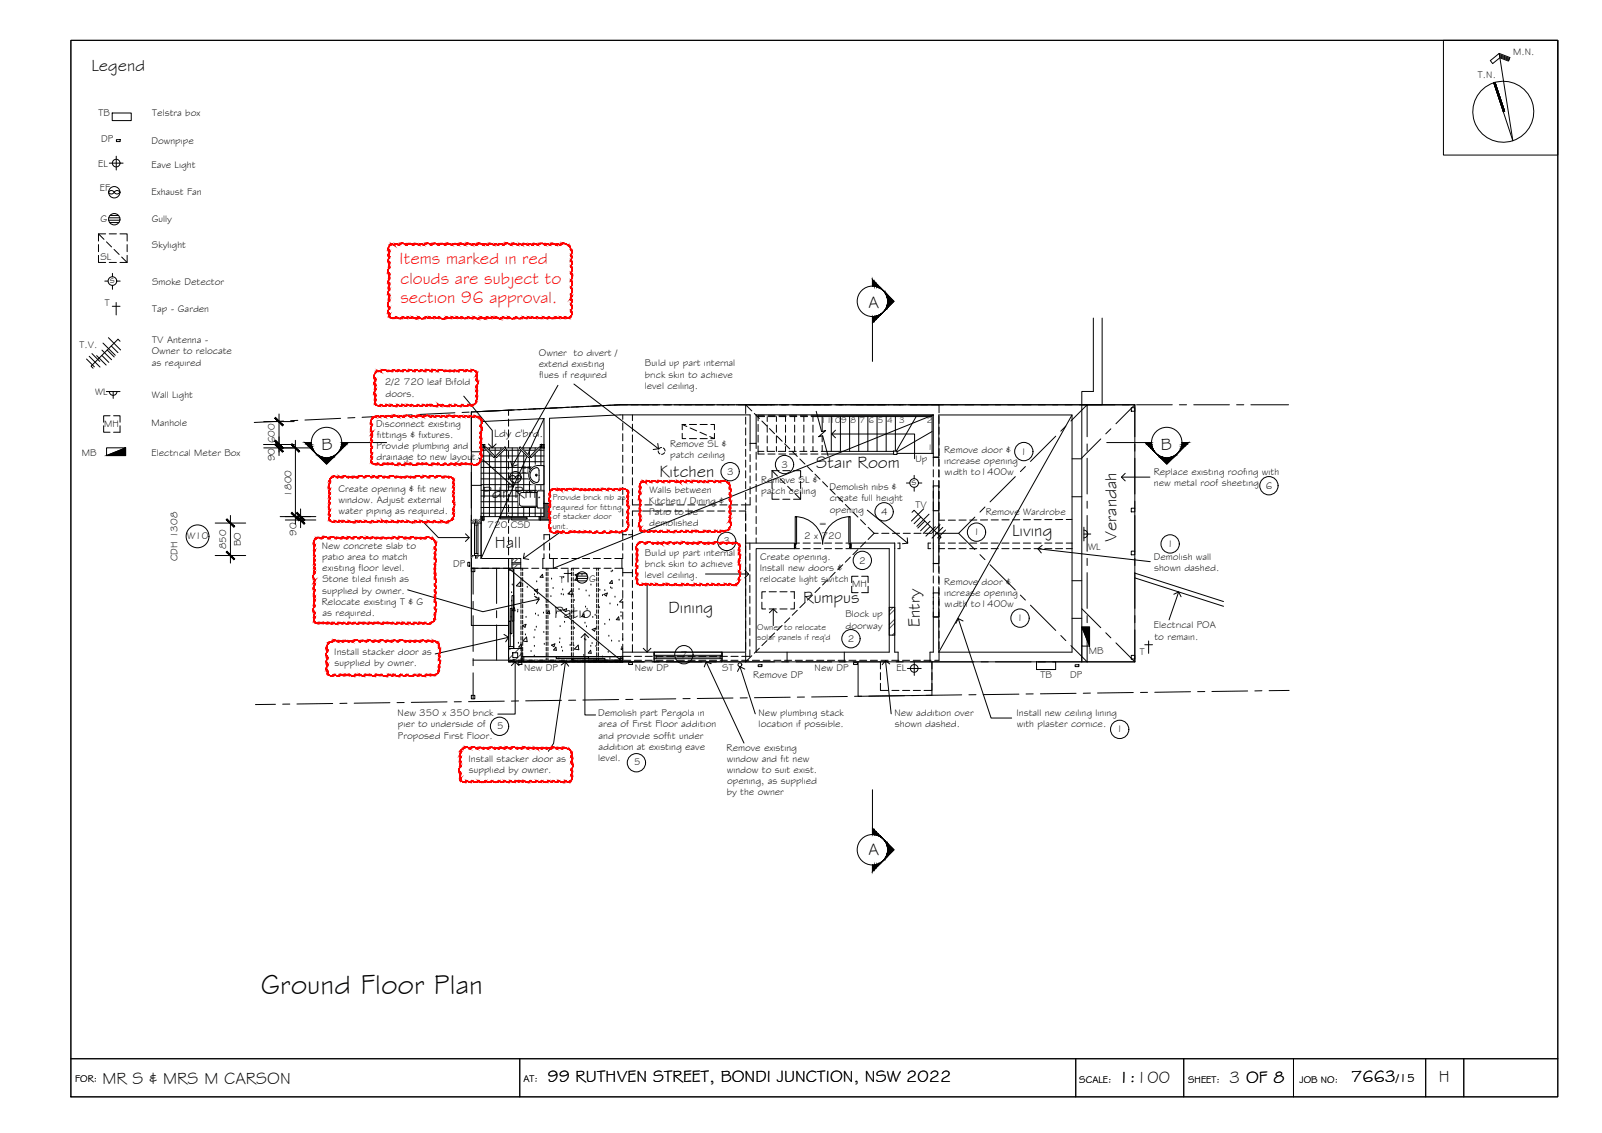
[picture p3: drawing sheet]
<svg xmlns="http://www.w3.org/2000/svg" width="420mm" height="297mm" viewBox="0 0 420 297" stroke-linecap="round" stroke-linejoin="round" font-family="sans-serif">
<defs><g id="words">
<text font-size="7.5" x="68.4" y="260.5">Ground Floor Plan</text>
<g font-size="4.5">
<text x="24" y="18.6">Legend</text>
<text x="227.7" y="80.7">A</text>
<text x="84.3" y="117.9">B</text>
<text x="304.5" y="117.9">B</text>
<text x="173" y="124.9">Kitchen</text>
<text x="214.1" y="122.8">Stair Room</text>
<text x="126.5" y="130.5">Pdr Rm.</text>
<text x="129.8" y="143.6">Hall</text>
<text x="265.5" y="140.6">Living</text>
<text x="292.8" y="142.1" transform="rotate(-90 292.8 142.1)">Verandah</text>
<text x="145.3" y="161.9">Patio</text>
<text x="175.3" y="160.7">Dining</text>
<text x="210.7" y="158">Rumpus</text>
<text x="241.3" y="164.4" transform="rotate(-90 241.3 164.4)">Entry</text>
<text x="227.7" y="224.2">A</text>
<text x="26.8" y="284.1">MR S &amp; MRS M CARSON</text>
<text x="143.6" y="283.6">99 RUTHVEN STREET, BONDI JUNCTION, NSW 2022</text>
<text x="293.3" y="283.9">1:100</text>
<text x="322.3" y="283.9">3 OF 8</text>
<text x="354.4" y="283.8">7663</text>
<text x="377.3" y="283.7">H</text>
</g>
<g font-size="4.5" fill="#f00">
<text x="104.8" y="69.3">Items marked in red</text>
<text x="105" y="74.3">clouds are subject to</text>
<text x="105" y="79.3">section 96 approval.</text>
</g>
<text font-size="3.2" x="366.2" y="283.8">/15</text>
<text font-size="3" x="129.6" y="114.5">Ldy c'brd.</text>
<g font-size="2.6">
<text x="396.9" y="14.5">M.N.</text>
<text x="387.6" y="20.5">T.N.</text>
<text x="25.8" y="30.4">TB</text>
<text x="39.9" y="30.4">Telstra box</text>
<text x="26.5" y="37.3">DP</text>
<text x="39.7" y="37.6">Downpipe</text>
<text x="25.7" y="43.8">EL</text>
<text x="39.7" y="44">Eave Light</text>
<text x="26.2" y="49.9">EF</text>
<text x="39.7" y="51.1">Exhaust Fan</text>
<text x="26.3" y="58.3">G</text>
<text x="39.8" y="58.1">Gully</text>
<text x="39.8" y="65">Skylight</text>
<text x="26.3" y="68.1">SL</text>
<text x="28.8" y="74.2">s</text>
<text x="39.9" y="74.6">Smoke Detector</text>
<text x="27.5" y="80.3">T</text>
<text x="39.9" y="81.9">Tap - Garden</text>
<text x="39.9" y="90">TV Antenna -</text>
<text x="20.9" y="91.1">T.V.</text>
<text x="39.8" y="92.9">Owner to relocate</text>
<text x="39.8" y="95.8">as required</text>
<text x="141.3" y="93.3">Owner to divert /</text>
<text x="101" y="101.1">2/2 720 leaf Bifold</text>
<text x="141.3" y="96.2">extend existing</text>
<text x="141.4" y="99.2">flues if required</text>
<text x="169.1" y="101.9">level ceiling.</text>
<text x="169.1" y="99">brick skin to achieve</text>
<text x="169.1" y="96.1">Build up part internal</text>
<text x="24.9" y="103.6">WL</text>
<text x="39.8" y="104.3">Wall Light</text>
<text x="101.1" y="104">doors.</text>
<text x="27.3" y="111.9">MH</text>
<text x="39.7" y="111.6">Manhole</text>
<text x="98.7" y="111.9">Disconnect existing</text>
<text x="21.4" y="119.4">MB</text>
<text x="39.7" y="119.4">Electrical Meter Box</text>
<text x="72.1" y="116.2" transform="rotate(-90 72.1 116.2)">600</text>
<text x="98.7" y="117.8">Provide plumbing and</text>
<text x="98.8" y="114.9">fittings &amp; fixtures.</text>
<text x="175.7" y="117.2">Remove SL &amp;</text>
<text x="247.6" y="118.8">Remove door &amp;</text>
<text x="267.7" y="119.2">1</text>
<text x="72.1" y="121" transform="rotate(-90 72.1 121)">90</text>
<text x="98.8" y="120.7">drainage to new layout.</text>
<text x="136.8" y="123.9">EF</text>
<text x="175.8" y="120.2">patch ceiling</text>
<text x="190.7" y="124.5">3</text>
<text x="204.9" y="122.6">3</text>
<text x="240.1" y="121.2">Up</text>
<text x="247.7" y="121.7">increase opening</text>
<text x="247.7" y="124.6">width to1400w</text>
<text x="302.6" y="124.6">Replace existing roofing with</text>
<text x="76.4" y="130.2" transform="rotate(-90 76.4 130.2)">1800</text>
<text x="88.8" y="131.8">window. Adjust external</text>
<text x="88.8" y="128.9">Create opening &amp; fit new</text>
<text x="170.3" y="129.2">Walls between</text>
<text x="199.6" y="126.5">Remove SL &amp;</text>
<text x="199.7" y="129.5">patch ceiling</text>
<text x="217.5" y="128.5">Demolish nibs &amp;</text>
<text x="217.6" y="131.5">create full height</text>
<text x="239.1" y="127.2">s</text>
<text x="302.6" y="127.5">new metal roof sheeting 6</text>
<text x="88.8" y="134.7">water piping as required.</text>
<text x="170.2" y="132.1">Kitchen / Dining &amp;</text>
<text x="170.3" y="135">Patio to be</text>
<text x="170.3" y="137.9">demolished</text>
<text x="217.6" y="134.4">opening</text>
<text x="231.1" y="135">4</text>
<text x="240.1" y="133.1">TV</text>
<text x="258.5" y="135.1">Remove Wardrobe</text>
<text x="49.1" y="141.4">W10</text>
<text x="59.4" y="144" transform="rotate(-90 59.4 144)">850</text>
<text x="63.2" y="143.2" transform="rotate(-90 63.2 143.2)">BO</text>
<text x="77.8" y="140.5" transform="rotate(-90 77.8 140.5)">90</text>
<text x="84.4" y="143.9">New concrete slab to</text>
<text x="127.9" y="138.4">720 CSD</text>
<text x="189.8" y="142.7">3</text>
<text x="210.9" y="141.2">2 x 720</text>
<text x="214.8" y="138.3">=</text>
<text x="255.3" y="140.3">1</text>
<text x="306.1" y="143.4">1</text>
<text x="46.6" y="147.2" transform="rotate(-90 46.6 147.2)">CDH 1308</text>
<text x="84.5" y="146.8">patio area to match</text>
<text x="84.5" y="149.7">existing floor level.</text>
<text x="118.9" y="148.6">DP</text>
<text x="169.1" y="148.6">brick skin to achieve</text>
<text x="169.1" y="145.7">Build up part internal</text>
<text x="199.2" y="149.7">Install new doors &amp;</text>
<text x="199.4" y="146.8">Create opening.</text>
<text x="225.3" y="147.7">2</text>
<text x="285.4" y="144.1">WL</text>
<text x="302.6" y="146.8">Demolish wall</text>
<text x="302.7" y="149.7">shown dashed.</text>
<text x="84.5" y="155.6">supplied by owner.</text>
<text x="84.5" y="152.7">Stone tiled finish as</text>
<text x="146.7" y="152.9">T</text>
<text x="154.5" y="152.6">G</text>
<text x="169.1" y="151.5">level ceiling.</text>
<text x="199.3" y="152.7">relocate light switch</text>
<text x="223.5" y="154">MH</text>
<text x="247.6" y="153.3">Remove door &amp;</text>
<text x="84.4" y="158.5">Relocate existing T &amp; G</text>
<text x="84.5" y="161.5">as required.</text>
<text x="221.7" y="161.9">Block up</text>
<text x="247.7" y="156.2">increase opening</text>
<text x="247.7" y="159.2">width to1400w</text>
<text x="221.7" y="164.8">doorway</text>
<text x="266.7" y="162.9">1</text>
<text x="302.6" y="164.8">Electrical POA</text>
<text x="302.8" y="167.7">to remain.</text>
<text x="87.6" y="171.7">Install stacker door as</text>
<text x="178.5" y="172.5">7</text>
<text x="222.4" y="168.3">2</text>
<text x="285.6" y="171.4">MB</text>
<text x="299" y="171.6">T</text>
<text x="87.7" y="174.6">supplied by owner.</text>
<text x="137.5" y="175.9">New DP</text>
<text x="166.5" y="175.9">New DP</text>
<text x="189.4" y="175.9">ST</text>
<text x="197.6" y="177.8">Remove DP</text>
<text x="213.7" y="175.9">New DP</text>
<text x="235.2" y="176">EL</text>
<text x="272.9" y="177.7">TB</text>
<text x="280.7" y="177.8">DP</text>
<text x="104.3" y="187.8">New 350 x 350 brick</text>
<text x="104.4" y="190.7">pier to underside of</text>
<text x="130.4" y="191.1">5</text>
<text x="156.9" y="187.8">Demolish part Pergola in</text>
<text x="157" y="190.7">area of First Floor addition</text>
<text x="199" y="187.8">New plumbing stack</text>
<text x="199" y="190.7">location if possible.</text>
<text x="234.6" y="187.8">New addition over</text>
<text x="234.7" y="190.7">shown dashed.</text>
<text x="266.6" y="187.7">Install new ceiling lining</text>
<text x="266.7" y="190.7">with plaster cornice.</text>
<text x="104.4" y="193.6">Proposed First Floor.</text>
<text x="157" y="193.6">and provide soffit under</text>
<text x="157" y="196.6">addition at existing eave</text>
<text x="190.6" y="196.9">Remove existing</text>
<text x="292.8" y="192">1</text>
<text x="122.8" y="199.8">Install stacker door as</text>
<text x="123" y="202.7">supplied by owner.</text>
<text x="156.9" y="199.5">level.</text>
<text x="166.3" y="200.7">5</text>
<text x="190.7" y="199.8">window and fit new</text>
<text x="190.7" y="202.7">window to suit exist.</text>
<text x="190.6" y="208.5">by the owner</text>
<text x="190.7" y="205.6">opening, as supplied</text>
<text x="19.7" y="283.8">FOR:</text>
<text x="137.3" y="283.6">AT:</text>
<text x="283" y="283.9">SCALE:</text>
<text x="311.6" y="283.9">SHEET:</text>
<text x="340.8" y="283.9">JOB NO:</text>
</g>
<g font-size="2.2">
<text x="215.3" y="110.9">1110</text>
<text x="220.6" y="110.9">9</text>
<text x="223.1" y="110.9">8</text>
<text x="225.4" y="110.9">7</text>
<text x="227.8" y="110.9">6</text>
<text x="230.2" y="110.9">5</text>
<text x="232.7" y="110.9">4</text>
<text x="235.8" y="110.9">3</text>
<text x="243" y="110.9">2</text>
<text x="243.2" y="118">1</text>
<text x="145" y="131.1">Provide brick nib as</text>
<text x="144.9" y="133.6">required for fitting</text>
<text x="145" y="136.1">of stacker door</text>
<text x="145" y="138.6">unit.</text>
<text x="198.6" y="165.3">Owner to relocate</text>
<text x="198.6" y="167.8">solar panels if req'd</text>
</g>
</g></defs>
<!-- layer: TILES -->
<g fill="none" stroke="#000" stroke-width=".26">
<path d="M126.2 118h16.5M126.2 119.5h16.5M126.9 117.4v18M127 117.4h14.8M128.4 117.4v18M129.9 117.4v18M131.4 117.4v18M132.9 117.4v18M134.4 117.4v18M135.9 117.4v18M137.4 117.4v18M138.9 117.4v18"/>
<path d="M140.4 117.4v18M141.9 117.4v18M126.2 121h16.5M126.2 122.5h16.5M126.2 124.1h16.5M126.2 125.6h16.5M126.2 127.1h16.5M126.2 128.6h16.5M126.2 130h16.5M126.2 131.5h16.5M126.2 133h16.5M126.2 134.5h16.5"/>
<path d="M127 135.4h7.2M133.4 146.4v2.6"/>
</g>
<!-- layer: MASK -->
<g fill="#fff" stroke="#fff" stroke-width=".26">
<path d="M142.6 122.1v4.9z"/>
<path d="M138.7 124.1v.9z"/>
<path d="M136.2 129.8v2.3z"/>
<path d="M127 117.4l.3-.3 .3 .3z"/>
<path d="M132.1 117.4l.3-.3 .3 .3z"/>
<path d="M129.3 119.7h.6l-.3 .3z"/>
<path d="M132.1 117.4h.6l-2.2 2.3z"/>
<path d="M136.1 117.4l.3-.3 .3 .3z"/>
<path d="M141.2 117.4l.3-.3 .3 .3z"/>
<path d="M138.4 119.7h.6l-.4 .3z"/>
<path d="M141.2 117.4h.6l-2.2 2.3z"/>
<path d="M142.7 122.2v4.7zM142.7 122.2v4.7z"/>
<path d="M142.7 122.2v4.8zM142.7 122.1v4.9z"/>
<path d="M142.7 122.1l-.1 4.9zM142.6 122.1v4.9z"/>
<path d="M142.6 122.1v4.9zM142.6 122.1v4.9zM142.6 122.1v4.9z"/>
<path d="M142.6 122.1v4.9zM142.6 122.1v4.9z"/>
<path d="M142.6 122.1v5zM142.6 122.1v5z"/>
<path d="M142.6 122.1l-.1 5zM142.5 122.1v5z"/>
<path d="M142.5 122.1v5zM142.5 122.1v5z"/>
<path d="M142.5 122.1l-1.1 5h1.1zM141.4 122.1h1.1l-1.1 5z"/>
<path d="M141.4 123.3v2.5zM141.4 123.3v2.5z"/>
<path d="M141.4 122.1v1.2zM141.4 122.1v1.2z"/>
<path d="M141.4 125.8v1.3zM141.4 125.8v1.3z"/>
<path d="M141.4 122.1v1.1zM141.4 122.1v1.2z"/>
<path d="M141.4 123.3v2.5zM141.4 123.2v2.6z"/>
<path d="M141.4 125.8v1.3zM141.4 125.8v1.3z"/>
<path d="M141.4 123.2v2.6zM141.4 123.2v2.6z"/>
<path d="M141.4 125.8v1.3zM141.4 125.8v1.3z"/>
<path d="M141.4 123.2v2.7zM141.4 123.2v2.7z"/>
<path d="M141.4 122.1v1.1zM141.4 122.1v1.1z"/>
<path d="M141.4 125.9v1.2zM141.4 125.9v1.2z"/>
<path d="M141.4 123.2v2.7zM141.4 123.2v2.7z"/>
<path d="M141.4 122.1v1.1zM141.4 122.1v1.1z"/>
<path d="M141.4 125.9v1.2zM141.4 125.9v1.2z"/>
<path d="M141.4 123.2v2.8zM141.4 123.1v2.9z"/>
<path d="M141.4 126v1.1zM141.4 126v1.1z"/>
<path d="M141.4 123.1v2.9zM141.4 123.1v2.9z"/>
<path d="M141.4 122.1v1zM141.4 122.1v1.1z"/>
<path d="M141.4 123.1l-.1 2.9zM141.3 123.1v2.9z"/>
<path d="M141.4 122.1l-.1 1zM141.3 122.1v1z"/>
<path d="M141.4 126l-.1 1.1zM141.4 126l-.1 1.1z"/>
<path d="M141.3 123.1v3zM141.3 123v3.1z"/>
<path d="M141.3 122.1v.9zM141.3 122.1v1z"/>
<path d="M141.3 126.1v1zM141.3 126.1v1z"/>
<path d="M141.3 123v3.1zM141.3 123v3.1z"/>
<path d="M141.3 126.1v1zM141.3 126.1v1z"/>
<path d="M141.3 123v3.1zM141.3 123v3.1z"/>
<path d="M141.3 122.1v.9zM141.3 122.1v.9z"/>
<path d="M141.3 123v3.1zM141.3 123v3.1z"/>
<path d="M141.3 122.1v.9zM141.3 122.1v.9z"/>
<path d="M141.3 126.1v1zM141.3 126.1v1z"/>
<path d="M141.3 123v3.2zM141.3 122.9v3.3z"/>
<path d="M141.3 122.1v.9zM141.3 122.1v.8z"/>
<path d="M141.3 126.2v.9zM141.3 126.2v.9z"/>
<path d="M141.3 122.9v3.3zM141.3 122.9v3.3z"/>
<path d="M141.3 126.2v.9zM141.3 126.2v.9z"/>
<path d="M141.3 122.9v3.3zM141.3 122.9v3.3z"/>
<path d="M141.3 126.2l-.1 .9zM141.3 126.2l-.1 .9z"/>
<path d="M141.3 122.9l-.1 3.4zM141.2 122.8v3.5z"/>
<path d="M141.3 122.1v.8zM141.2 122.1v.7z"/>
<path d="M141.2 126.3v.8zM141.2 126.3v.8z"/>
<path d="M141.2 122.8v3.5zM141.2 122.8v3.5z"/>
<path d="M141.2 126.3l-.1 .8zM141.2 126.3l-.1 .8z"/>
<path d="M141.2 122.8l-.1 3.5zM141.1 122.8v3.5z"/>
<path d="M141.1 126.3v.8zM141.1 126.3v.8z"/>
<path d="M141.1 122.8v3.6zM141.1 122.7v3.7z"/>
<path d="M141.2 122.1v.7zM141.1 122.1v.6z"/>
<path d="M141.1 126.4v.7zM141.1 126.4v.7z"/>
<path d="M141.1 122.7v3.7zM141.1 122.7v3.7z"/>
<path d="M141.1 126.4l-.1 .7zM141 126.4v.7z"/>
<path d="M141.1 122.7l-.1 3.7zM141 122.7v3.7z"/>
<path d="M141 126.4v.7zM141 126.5v.6z"/>
<path d="M141 122.7v3.8zM141 122.7v3.8z"/>
<path d="M141.1 122.1v.6zM141 122.1v.6z"/>
<path d="M141 122.7v3.8zM141 122.7v3.8z"/>
<path d="M141 126.5l-.1 .6zM140.9 126.5v.6z"/>
<path d="M141 122.7l-.1 3.8zM140.9 122.6v3.9z"/>
<path d="M141 122.1v.6zM140.9 122.1v.5z"/>
<path d="M140.9 126.5v.6zM140.9 126.5v.5z"/>
<path d="M140.9 122.6v3.9zM140.9 122.6v3.9z"/>
<path d="M140.9 122.1v.5zM140.9 122.1v.5z"/>
<path d="M140.9 126.5l-.4 .5h.4zM140.5 126.4l.4 .1-.4 .5z"/>
<path d="M140.9 122.6l-.4 3.8 .4 .1zM140.5 122.7l.4-.1-.4 3.8z"/>
<path d="M140.9 122.1l-.4 .6 .4-.1zM140.5 122.1h.4l-.4 .6z"/>
<path d="M140.5 126.4v.6zM140.5 126.4v.6z"/>
<path d="M140.5 122.1l-.1 .6zM140.4 122.2v.5z"/>
<path d="M140.5 126.4l-.3 .4 .3 .2zM140.2 126.3l.3 .1-.3 .4z"/>
<path d="M140.5 122.7l-.3 3.6 .3 .1zM140.2 122.8l.3-.1-.3 3.6z"/>
<path d="M140.4 122.2l-.2 .6 .2-.1zM140.2 122.3l.2-.1-.2 .6z"/>
<path d="M140.2 126.3v.5zM140 126.3v.5z"/>
<path d="M140.2 122.3l-.2 .6zM140 122.3h.2l-.2 .6z"/>
<path d="M140 126.3l-.2 .4 .2 .1zM139.8 126.1l.2 .2-.2 .4z"/>
<path d="M140.2 122.8l-.4 3.3 .4 .2zM139.8 123l.4-.2-.4 3.3z"/>
<path d="M140 122.3l-.2 .7 .2-.1zM139.8 122.5l.2-.2-.2 .7z"/>
<path d="M139.8 126.1l-.1 .4 .1 .2zM139.7 126l.1 .1-.1 .4z"/>
<path d="M139.8 122.5l-.2 .7 .2-.2zM139.6 122.6l.2-.1-.2 .7z"/>
<path d="M139.7 126v.5zM139.6 125.9v.5z"/>
<path d="M139.8 123l-.2 2.9 .2 .2zM139.6 123.2l.2-.2-.2 2.9z"/>
<path d="M139.6 122.6v.6zM139.6 122.6v.6z"/>
<path d="M139.6 125.9l-.3 .4 .3 .1zM139.3 125.6l.3 .3-.3 .4z"/>
<path d="M139.6 123.2l-.3 2.4 .3 .3zM139.6 123.2l-.3 2.4v-2.1z"/>
<path d="M139.6 122.7l-.3 .8 .3-.3zM139.3 122.9l.3-.2-.3 .8z"/>
<path d="M139.3 125.6v.7zM139.3 125.6v.7z"/>
<path d="M139.3 122.9v.7zM139.3 122.9v.7z"/>
<path d="M139.3 125.6l-.1 .4 .1 .3zM139.2 125.3l.1 .3-.1 .4z"/>
<path d="M139.3 123.5l-.1 1.8 .1 .3zM139.3 123.5l-.1 1.8v-1.5z"/>
<path d="M139.3 122.9l-.1 .9zM139.3 122.9l-.1 .9z"/>
<path d="M139.2 125.3v.7zM139.1 124.9v1z"/>
<path d="M139.2 123.8v1.5zM139.2 123.8l-.1 1.1z"/>
<path d="M139.2 123.1l-.1 1.1zM139.2 123.1l-.1 1.1z"/>
<path d="M139.1 124.9v1zM139.1 124.9v1z"/>
<path d="M139.1 124.9v1zM139 124.6v1.2z"/>
<path d="M139.1 124.2v.7zM139.1 124.2l-.1 .4z"/>
<path d="M139.1 123.2l-.1 1.3zM139.1 123.2l-.1 1.3z"/>
<path d="M139 124.6v1.2zM139 124.6v1.2z"/>
<path d="M139 123.3v1.3zM139 123.3v1.3z"/>
<path d="M139 123.3l-.1 2.2 .1 .3zM139 123.3l-.1 2.2v-1.9z"/>
<path d="M138.9 123.6v1.9zM138.9 123.6l-.1 1.8z"/>
<path d="M138.8 123.7v1.7zM138.8 123.7l-.1 1.3z"/>
<path d="M138.7 124.1v.9zM138.7 124.1v.9z"/>
<path d="M136.2 129.9v2.2zM136.2 129.8v2.3zM136.2 129.7v2.4z"/>
<path d="M136.2 129.7v2.5zM136.2 129.6v2.6z"/>
<path d="M136.2 129.6v2.7zM136.2 129.6v2.7z"/>
<path d="M136.2 129.6l.1 2.7zM136.3 129.5v2.8z"/>
<path d="M136.3 129.5v2.9zM136.3 129.5v2.9z"/>
<path d="M136.3 129.5v3zM136.3 129.4v3.1z"/>
<path d="M136.3 129.4l.1 3.1zM136.4 129.3v3.2z"/>
<path d="M136.4 129.3v3.3zM136.4 129.3v3.3z"/>
<path d="M136.4 129.3l.1 3.3zM136.4 129.3l.1 3.3z"/>
<path d="M136.5 129.3l.1 3.3zM136.5 129.3l.1 3.3z"/>
<path d="M136.6 129.2v3.5zM136.6 129.2v3.5z"/>
<path d="M136.6 129.2l.1 3.5zM136.6 129.2l.1 3.5z"/>
<path d="M136.7 129.2l.1 3.5zM136.7 129.2l.1 3.5z"/>
<path d="M136.8 129.2v3.5zM136.8 129.2v3.5z"/>
<path d="M136.8 129.2l.1 3.5h-.1zM136.8 129.2l.1 3.5v-3.6z"/>
<path d="M136.9 129.1l4 3.6h-4zM136.9 129.1l4 3.6v-3.6z"/>
<path d="M140.9 128.9v4.1zM140.9 128.9v4.1z"/>
<path d="M140.9 128.9v4.1zM140.9 128.8v4.2z"/>
<path d="M140.9 128.8v4.3zM140.9 128.8v4.3z"/>
<path d="M140.9 128.8l.1 4.3zM140.9 128.8l.1 4.3z"/>
<path d="M141 128.7v4.4zM141 128.7v4.4z"/>
<path d="M141 128.7v4.5zM141 128.7v4.5z"/>
<path d="M141 128.7l.1 4.5zM141 128.7l.1 4.5z"/>
<path d="M141.1 128.7v4.5zM141.1 128.7v4.5z"/>
<path d="M141.1 128.7l1.6 4.5h-1.6zM141.1 128.7l1.6 4.5v-4.5z"/>
<path d="M208.9 135.5v7.2h-.3zM208.6 135.5v7.2l.3-7.2z"/>
<path d="M223 135.5v7.2h-.4zM222.6 135.5v7.2l.4-7.2z"/>
<path d="M132.1 117.4l-2.2 2.3h.6zM129.9 119.7h.6l-.3 .3z"/>
<path d="M127 117.4l2.9 2.3-2.3-2.3zM127 117.4l2.9 2.3h-.6z"/>
<path d="M141.2 117.4l-2.2 2.3h.6zM139 119.7h.6l-.3 .3z"/>
<path d="M136.1 117.4l2.9 2.3-2.3-2.3zM136.1 117.4l2.9 2.3h-.6z"/>
<path d="M131.1 135.7l7.2 .4v-.4zM131.1 135.7l7.2 .4h-7.2z"/>
</g>
<!-- layer: WETAREA FIXTURES -->
<g fill="none" stroke="#000" stroke-width=".26">
<path d="M139.5 123.2a1.25 1.25 0 0 1 1.7-.3l.2 .4v2.5l-.3 .6a1.88 1.88 0 0 1-1.9-1.1 1.88 1.88 0 0 1 .3-2.1zM140.6 129.1v3.6M140.9 128.9l.2-.2h1.6v4.5h-1.6l-.2-.3M140.9 129.1h-4a.75 .75 0 0 0-.7 .8v2.1a.75 .75 0 0 0 .7 .7h4M140.9 128.9v4M141.3 122a2.51 2.51 0 0 0-2.6 2.6 2.51 2.51 0 0 0 2.7 2.5h1.1l.2-.2M141.3 122.1h1.2M142.5 122l.2 .2v4.7"/>
<circle cx="140.7" cy="124.5" r=".22"/>
</g>
<!-- layer: MASK -->
<path d="M140.9 132.9l.2 .3h1.6v-4.5h-1.7l-.1 .4h-4a.75 .75 0 0 0-.7 .8v2.1a.75 .75 0 0 0 .7 .7h4v.2M208.6 135.5h.3v7.2h-.3zM222.6 135.5h.4v7.2h-.4z" fill="none" stroke="#fff" stroke-width=".26"/>
<!-- layer: HATCH -->
<g fill="#545454" stroke="#545454" stroke-width=".26">
<path d="M126.2 116.5l.6 .9v-.9zM126.2 116.5l.6 .9h-.6z"/>
<path d="M142 116.5l.7 .9v-.9zM142 116.5l.7 .9h-.7z"/>
<path d="M126.2 135.4l.5 .9v-.9zM126.2 135.4l.5 .9h-.5z"/>
<path d="M142.7 132l1.4 3.4v-3.4zM142.7 132l1.4 3.4h-1.4z"/>
<path d="M141.7 135.4l2.4 .9v-.9zM141.7 135.4l2.4 .9h-2.4z"/>
</g>
<g fill="none" stroke="#545454" stroke-width=".26">
<path d="M124.4 136.1l-.8 .8M124.7 136.3l-.8 .8M125.8 136.1l-.7 .8M126.2 136.3l-.9 .8M123.7 145.6l-.1 .1M124.2 145.6l-.6 .6M124.7 146.4h.1M125.2 145.6l-.1 .1M125.7 145.6l-.6 .6M126.2 146.4h-.1M134.9 146.4l-.6 .6M134.9 147.9l-.6 .6"/>
<path d="M135.9 146.4l-1.1 1.1M135.9 147.9l-1.1 1.1M234.2 159.2l-1 1M234.7 159.8l-1.5 1.4M134.5 171.7l-1.1 1.1M136.2 170l-1.1 1.1M136.9 171.3l-2.3 2.2M234.7 162.3l-1.5 1.5M234.7 165.9l-.7 .6M234.7 163.3l-1.5 1.5"/>
</g>
<!-- layer: BORDER -->
<g fill="none" stroke="#000" stroke-width=".26">
<path d="M18.6 10.6h390v277h-390zM378.6 10.6h30v30.1h-30zM393.2 14l2.8 1.1-.4 .9-2.2-.9-1.9 1.6-.6-.8 2.3-1.9 3.6 22.9-5-15.2M393.2 14.3l2.7 1M393.3 14.6l2.5 1M393.3 14.9l2.4 .9M392.1 21.6l2.5 7.6M18.6 277.6h390M136.3 277.6v10M282.1 277.6v10M310.5 277.6v10M339.2 277.6v10"/>
<path d="M373.9 277.6v10M383.9 277.6v10"/>
<circle cx="394.3" cy="29.3" r="8"/>
</g>
<!-- layer: SERVICES -->
<g fill="none" stroke="#000" stroke-width=".26">
<path d="M29.4 29.6h5v2h-5zM30.5 36.6h1v.5h-1zM28.5 57.7h3M28.5 57.1h2.9M28.6 50.2a.86 .86 0 0 1 1.4 .2 .86 .86 0 0 1-1.5 0zM28.7 42.8h3.6M28.8 58.3h2.4M28.9 56.5h2.2M30 50.4a.86 .86 0 0 1 1.5 0M30 50.4a.86 .86 0 0 0 1.5 0M30.5 41v3.6M25.8 66.9v1.9h1.9"/>
<path d="M25.8 61.3h1.9M25.8 64.1v1.9M27.3 62.8l-1.5-1.5v1.9M27.5 73.7h.9M27.9 63.4l1.4 1.3M28.6 61.3h1.9M28.6 68.8h1.9M29.5 71.7v.9M29.5 74.8v1.1M29.9 65.4l1.3 1.3M30.5 79.3v3.3M30.6 73.7h.9"/>
<path d="M31.5 61.3h1.8v1.9M31.9 67.4l1.4 1.4M33.3 66.9v1.9h-1.8M33.3 64.1v1.9M22.7 94.1l2.1 2.1M23.4 93.4l2.8 2.8M24.1 92.7l2.1 2.1M25.3 93.2l2.5 2.5M26.7 93.2l1.8 1.8M26.7 91.8l2.6 2.5M27 90l3.2 3.1M28.1 91.8l1.9 1.8"/>
<path d="M28.4 88.5l3.2 3.3M29.2 90.7l1.7 1.7M29.4 80.3h2.1M31.5 89.5l-.5-.6-7.1 7.1 .5 .5M27.2 111.6v1.7h1.7M27.9 102.7h3.6M28.7 102.6a1.01 1.01 0 0 0 1 1 1.01 1.01 0 0 0 1-1M28.9 109h-1.7v1.7M29.7 102.7v1.8M29.8 109h1.7v1.7M31.5 111.6v1.7h-1.7M32.9 117.4h-5v2l5-2v2h-5"/>
<path d="M172.6 118.2l.5 .8M173.5 117.3l-.8 .5M174 117.5l.3 .2 .1 .5M174.3 118.7l-.8 .4M178.9 113.6v1.4h1M178.9 111.3h1M178.9 111.3v1.4M178.9 111.3l1.2 .5M180.8 111.3h1.9M180.8 115h1.9M181 112.2l1.7 .8M183.6 113.3l1.7 .8"/>
<path d="M183.6 111.3h1.9M183.6 115h1.9M186.1 114.5l1.3 .5M186.4 111.3h1v1.4M187.4 113.6v1.4h-1M133.9 124.9a.86 .86 0 0 1 1.3 .2 .86 .86 0 0 1-1.5 0zM135.2 125.1a.86 .86 0 0 1 1.5 0M135.2 125.1a.86 .86 0 0 0 1.5 0M202.5 129v1.9h1.9M202.5 123.4h1.9M202.5 123.4v1.9M202.5 126.2v1.9"/>
<path d="M202.5 123.4l1.4 1.4M204.6 125.5l1.3 1.3M205.3 123.4h1.9M205.3 130.9h1.9M206.6 127.5l1.3 1.3M208.1 123.4h1.9v1.9M208.6 129.5l1.4 1.4M210 129v1.9h-1.9M210 126.2v1.9M237.7 126.6h.9M239.2 134.3l.5-.5 7.1 7.1-.5 .5M239.8 124.6v.9"/>
<path d="M239.8 127.8v1M240.9 126.6h.9M241.5 135.5l-1.8 1.8M242.3 133.4l-3.3 3.2M242.6 136.6l-1.9 1.8M243.7 134.8l-3.2 3.2M243.9 136.6l-2.5 2.6M244 138l-1.9 1.9M245.3 138.1l-2.5 2.5M246.6 137.6l-2.1 2M247.3 138.3l-2.9 2.8M248 139l-2.1 2"/>
<path d="M284.3 139a1.01 1.01 0 0 1 1 1 1.01 1.01 0 0 1-1 1M284.3 138.2v3.6M122.7 147.4h.5v1h-.5zM148 150.3h2M149 149.3v3.3M151.2 151.7h2.9M151.2 151h2.9M151.4 152.3h2.5M151.5 150.4h2.3M199.8 157.9v1.8h1M200.8 155.1h-1v1.8M201.7 159.7h1.9"/>
<path d="M201.7 155.1h1.9M204.5 159.7h1.9M204.5 155.1h1.9M207.4 155.1h.9v1.8M208.3 157.9v1.8h-.9M223.4 153.7v1.7h1.7M225.1 151.1h-1.7v1.7M226 151.1h1.7v1.7M227.7 153.7v1.7h-1.7M284.3 140h1.8M297.6 150.3l23.3 7.4M297.6 151.5l23.3 7.5"/>
<path d="M135.9 173.7h1v.5h-1zM164.9 173.7h1v.5h-1zM198.8 174.3h1v.5h-1zM223.9 173.7h1v.5h-1zM238 175.3h3.6M239.8 173.5v3.6M271.9 173.5h5v2h-5zM282 174.3h1v.5h-1zM283.7 164.4v5h2.1l-2.1-5h2.1v5M300.2 169h2.1M301.3 168v3.3"/>
<circle cx="30" cy="50.4" r="1.49"/>
<circle cx="30" cy="57.5" r="1.49"/>
<circle cx="30.5" cy="42.8" r="1.01"/>
<circle cx="29.5" cy="73.7" r="1.13"/>
<circle cx="135.2" cy="125.1" r="1.49"/>
<circle cx="239.8" cy="126.6" r="1.13"/>
<circle cx="152.7" cy="151.4" r="1.49"/>
<circle cx="194.1" cy="174.3" r=".5"/>
<circle cx="239.8" cy="175.2" r="1.01"/>
</g>
<!-- layer: BOUNDARY -->
<g fill="none" stroke="#000" stroke-width=".26">
<path d="M74.4 110.4l-7.7 .4M78.1 110.2l-1.9 .1M89.3 109.7l-9.3 .4M93.1 109.5l-1.9 .1M104.3 108.9l-9.3 .5M108.1 108.8l-1.9 .1M119.3 108.2l-9.4 .5M123 108l-1.8 .1M134.3 107.5l-9.4 .4M138 107.3l-1.8 .1M149.3 106.8l-9.4 .4M153 106.6l-1.9 .1"/>
<path d="M172.5 106.1h-9.9l-7.7 .4M174.3 106.1h1.9M178.1 106.1h9.4M189.3 106.1h1.9M193.1 106.1h9.3M204.3 106.1h1.9M208.1 106.1h9.4M219.3 106.1h1.9M223.1 106.1h9.4M234.3 106.1h1.9M238.1 106.1h9.3M249.3 106.1h1.9"/>
<path d="M253.1 106.1h9.4M264.3 106.1h1.9M268.1 106.1h9.4M279.3 106.1h1.9M283.1 106.1h9.3M294.3 106.1h1.9M298.1 106.1h9.4M309.3 106.1h1.9M313.1 106.1h9.3M324.3 106.1h1.9M328.1 106.1h9.9M72.2 184.7h-5.2"/>
<path d="M76 184.6h-1.9M87.3 184.4l-9.4 .2M91 184.4h-1.9M102.3 184.2l-9.4 .2M106 184.2h-1.9M117.2 184l-9.3 .1M121 184h-1.9M132.3 183.8l-9.4 .2M136 183.8h-1.9M147.2 183.6l-9.3 .1M151 183.6h-1.9M162.2 183.4l-9.3 .1"/>
<path d="M166 183.4h-1.9M177.2 183.2l-9.3 .1M181 183.1l-1.9 .1M192.2 183l-9.3 .1M196 183h-1.9M207.2 182.8l-9.3 .1M211 182.7l-1.9 .1M222.2 182.6l-9.3 .1M226 182.5l-1.9 .1M237.2 182.4l-9.3 .1M241 182.3l-1.9 .1M252.2 182.2l-9.3 .1"/>
<path d="M256 182.1l-1.9 .1M267.2 182l-9.3 .1M271 181.9h-1.9M282.2 181.8l-9.3 .1M286 181.7l-1.9 .1M297.2 181.6l-9.3 .1M301 181.5h-1.9M312.2 181.3l-9.3 .2M316 181.3h-1.9M327.2 181.2l-9.4 .1M331 181.1h-1.9M338.1 181l-5.2 .1"/>
</g>
<!-- layer: EXISTING -->
<g fill="none" stroke="#000" stroke-width=".26">
<path d="M286.8 83.4v19.2h-3.1v3.5h13.9v67.4h-135M289.1 83.4v22.7h-5.4M123.6 118.4h2.6M283.7 106.1v67.4M283.7 106.1h-121.1l-39 1.9v41M296.7 106.9h.9v.9h-.9zM123.6 127.2h2.6M247.8 136.4h-1.6M248.7 136.4h1.9M251.5 136.3h1.9M256.2 136.3h-1.9M259 136.3h-1.9"/>
<path d="M260 136.3h1.8M262.8 136.3h1.9M267.4 136.3h-1.8M270.3 136.2l-1.9 .1M271.2 136.2h1.9M274 136.2h1.9M278.7 136.2h-1.9M281.2 136.2h-1.6M281.2 120.3h2.5M281.2 130.2h2.5M296.7 133.2h.9v1h-.9zM123.6 149h.9v.9h-.9z"/>
<path d="M123.6 149h1.8M126.4 149h1.8M129.2 149h1.8M132 149h1.8M134.8 149h3.7M136.6 149v.5M136.6 150v1M136.6 151.4v1M136.6 152.8v1M136.6 154.2v1M136.6 155.6v1M136.6 157v1"/>
<path d="M136.6 158.4v1M136.6 159.9v.9M137.1 149v.5M137.1 150v1M137.1 151.4v1M137.1 152.8v1M137.1 154.2v1M137.1 155.6v1M137.1 157v1M137.1 158.4v1M137.1 159.9v.9M139.5 149h1.8"/>
<path d="M142.2 149h4M142.7 141.4v-1.2h1.4v1.2M142.7 142.4v1.8M142.7 145.2v1.2h-.3v2.6M143.3 149v.5M143.3 150v1M143.3 151.4v1M143.3 152.8v1M143.3 154.2v1M143.3 155.6v1M143.3 157v1M143.3 158.4v1"/>
<path d="M143.3 159.9v.9M143.7 149v.5M143.7 150v1M143.7 151.4v1M143.7 152.8v1M143.7 154.2v1M143.7 155.6v1M143.7 157v1M143.7 158.4v1M143.7 159.9v.9M144.1 142.4v1.8M144.1 145.2v1.2h2.1"/>
<path d="M145.1 146.4v2.6M147.2 146.4h1.8M147.2 149h1.8M149.9 149v.5M149.9 150v1M149.9 151.4v1M149.9 152.8v1M149.9 154.2v1M149.9 155.6v1M149.9 157v1M149.9 158.4v1M149.9 159.9v.9"/>
<path d="M150 146.4h1.9M150 149h1.9M150.3 149v.5M150.3 150v1M150.3 151.4v1M150.3 152.8v1M150.3 154.2v1M150.3 155.6v1M150.3 157v1M150.3 158.4v1M150.3 159.9v.9M152.8 146.4h1.9"/>
<path d="M152.8 149h1.9M155.6 146.4h1.9M155.6 149h1.9M156.5 149v.5M156.5 150v1M156.5 151.4v1M156.5 152.8v1M156.5 154.2v1M156.5 155.6v1M156.5 157v1M156.5 158.4v1M156.5 159.9v.9"/>
<path d="M156.9 149v.5M156.9 150v1M156.9 151.4v1M156.9 152.8v1M156.9 154.2v1M156.9 155.6v1M156.9 157v1M156.9 158.4v1M156.9 159.9v.9M158.4 146.4h1.9M158.4 149h1.9M161.2 149h2.1v2.1"/>
<path d="M163.1 146.4v2.6M163.3 150.1h2.6M163.3 142.4v1.8M163.3 145.2v1.2h-2.1M163.3 152v1.9M163.3 154.8v1.9M163.3 157.6v1.9M164.4 140.2h-1.1v1.2M164.8 140.2h1.1v1.2M165.9 145.2v3.2M165.9 142.4v1.8M165.9 149.3v1.9"/>
<path d="M165.9 152.1v1.9M165.9 155v1.8M165.9 157.8v1.8M209.7 142.4h-14.1v28.6h-32.3M209.7 143.8h-11.4v27.2h34.9v-27.2h-11.3M210.6 142.4h1.9M210.6 143.8h1.9M213.4 142.4h1.9M213.4 143.8h1.9M216.2 142.4h1.9M216.2 143.8h1.9M219.1 142.4h1.8"/>
<path d="M219.1 143.8h1.8M221.9 142.4h12.8M234.7 143.8v27.2h.8v2.5M235.4 142.4h.6v1.4h-.6M244.1 142.4h-.7v1.4h.7M244.8 143.8v3.9h1.4v-3.9h1.6M244.8 142.4v-15h1.4v15h1.6M244.8 156.7v-1.3h1.4v1.3M244.8 157.6v1.9M246.2 157.6v1.9M248.7 142.4h1.9M248.7 143.8h1.9"/>
<path d="M251.5 142.4h1.9M251.5 143.8h1.9M254.3 142.4h1.9M254.3 143.8h1.9M257.1 142.4h1.9M257.1 143.8h1.9M260 142.4h1.8M260 143.8h1.8M262.7 142.4h1.9M262.7 143.8h1.9M265.6 142.4h1.8M265.6 143.8h1.8"/>
<path d="M268.4 142.4h1.9M268.4 143.8h1.9M271.2 142.4h1.9M271.2 143.8h1.9M274 142.4h1.9M274 143.8h1.9M276.8 142.4h1.9M276.8 143.8h1.9M279.6 142.4h1.6v-33.6h-35v11.1h-1.4v-11.1h-46.5v7.4h-1.6v-7.4h-34.1l-18.5 .9v22.3h-1.4v-22.3l-16.5 .8v35.9h8.1v2.6M279.6 143.8h1.6v27.2h-35v-10.5M281.2 152.2h2.5M296.7 144.5h.9v1h-.9z"/>
<path d="M133.4 173.5h.6M133.4 173.1h.6M134.5 173.5h.9M134.5 173.1h.9M135.9 173.5h.9M135.9 173.1h.9M136.6 161.3v.9M136.6 162.7v.9M136.6 164.1v.9M136.6 165.5v.9M136.6 166.9v.9M136.6 168.3v.9"/>
<path d="M136.6 169.7v.9M136.6 171.1v.9M136.6 172.5v.6M137.1 161.3v.9M137.1 162.7v.9M137.1 164.1v.9M137.1 165.5v.9M137.1 166.9v.9M137.1 168.3v.9M137.1 169.7v.9M137.1 171.1v.9M137.1 172.5v.6"/>
<path d="M137.3 173.5h.9M137.3 173.1h.9M138.7 173.5h.9M138.7 173.1h.9M140.1 173.5h.9M140.1 173.1h.9M141.5 173.5h.9M141.5 173.1h.9M142.9 173.5h1M142.9 173.1h1M143.3 161.3v.9M143.3 162.7v.9"/>
<path d="M143.3 164.1v.9M143.3 165.5v.9M143.3 166.9v.9M143.3 168.3v.9M143.3 169.7v.9M143.3 171.1v.9M143.3 172.5v.6M143.7 161.3v.9M143.7 162.7v.9M143.7 164.1v.9M143.7 165.5v.9M143.7 166.9v.9"/>
<path d="M143.7 168.3v.9M143.7 169.7v.9M143.7 171.1v.9M143.7 172.5v.6M144.3 173.5h1M144.3 173.1h1M145.7 173.5h1M145.7 173.1h1M147.1 173.5h1M147.1 173.1h1M148.5 173.5h1M148.5 173.1h1"/>
<path d="M149.9 161.3v.9M149.9 162.7v.9M149.9 164.1v.9M149.9 165.5v.9M149.9 166.9v.9M149.9 168.3v.9M149.9 169.7v.9M149.9 171.1v.9M149.9 172.5v.6M150 173.5h.9M150 173.1h.9M150.3 161.3v.9"/>
<path d="M150.3 162.7v.9M150.3 164.1v.9M150.3 165.5v.9M150.3 166.9v.9M150.3 168.3v.9M150.3 169.7v.9M150.3 171.1v.9M150.3 172.5v.6M151.3 173.5h1M151.3 173.1h1M152.7 173.5h1M152.7 173.1h1"/>
<path d="M154.2 173.5h.9M154.2 173.1h.9M155.6 173.5h.9M156.5 172.5v.6h-.9M156.5 161.3v.9M156.5 162.7v.9M156.5 164.1v.9M156.5 165.5v.9M156.5 166.9v.9M156.5 168.3v.9M156.5 169.7v.9M156.5 171.1v.9"/>
<path d="M156.9 172.5l.1 .6h.9M156.9 161.3v.9M156.9 162.7v.9M156.9 164.1v.9M156.9 165.5v.9M156.9 166.9v.9M156.9 168.3v.9M156.9 169.7v.9M156.9 171.1v.9M157 173.5h.9M158.4 173.5h.9M158.4 173.1h.9"/>
<path d="M159.8 173.5h.9M159.8 173.1h.9M161.2 173.5h.9M161.2 173.1h.9M162.4 172.6h.9v.9h-.9zM162.6 173.1h.6M163.3 168.9v4.6M163.3 160.4v1.9M163.3 163.3v1.8M163.3 166.1v1.9M165.9 160.6v1.8M165.9 163.4v1.9"/>
<path d="M165.9 166.2v1.9M165.9 169v2M171.6 171v2.5M189.4 171v2.5M206.4 171v2.5M221.4 171v2.5M225.1 173.5v9.1l19.3-.3v-8.8M244.8 160.5v10.5h-.9v2.5M244.8 161.7h1.4M281.2 162.1h2.5M296.7 171.8h.9v1h-.9zM123.6 182.3h.9v.9h-.9z"/>
</g>
<!-- layer: 0.13 -->
<g fill="none" stroke="#000" stroke-width=".26">
<path d="M142.7 109.7l-16.5 36.7M163.3 108.8v1.2M163.3 110.9v1.9M163.3 113.7v1.9M163.3 116.5v1.9M163.3 119.3v1.9M165.9 108.8v1.5M165.9 111.2v1.9M165.9 114v1.9M165.9 116.8v1.9M165.9 119.6v1.9M196.7 116.2v2"/>
<path d="M196.7 119.1v1.9M198.3 116.2v1.4M198.3 118.5v1.9M214.1 107.8l1.4 5.3 1-.2-1.8 1.6 1.1-.3 1.4 5.3M244.8 108.8l-99.7 40.2M281.2 108.8l-35 62.2M163.3 122.1v1.9M163.3 125v1.8M163.3 127.8v1.8M163.3 130.6v1.9M163.3 133.4v1.9M163.3 136.2v1.9"/>
<path d="M163.3 139v1.2M165.9 130.9v1.5h2.3M165.9 122.5v1.8M165.9 125.3v1.8M165.9 128.1v1.9M165.9 136.1v1.9M165.9 139v1.2M167.6 134h-1.7v1.2M168.5 134h1.9M169.1 132.4h1.9M171.4 134h1.8M171.9 132.4h1.9"/>
<path d="M174.2 134h1.8M174.7 132.4h1.9M177 134h1.8M177.6 132.4h1.8M179.8 134h1.9M180.4 132.4h1.8M182.6 134h1.9M183.2 132.4h1.8M185.4 134h1.9M186 132.4h1.9M188.2 134h1.9M188.8 132.4h1.9"/>
<path d="M191 134h1.9M191.6 132.4h1.9M193.9 134h1.7v2.3M195.6 137.2v1.9M196.7 122v1.8M196.7 124.8v1.9M196.7 127.6v1.9M196.7 130.4v2h-2.3M198.3 121.3v1.9M198.3 124.2v1.8M198.3 127v1.9M198.3 129.8v1.8"/>
<path d="M198.3 132.6v1.9M198.3 135.4v1.9M198.3 138.2v1.9M208.6 135.5a7.2 7.2 0 0 1 7.2 7.2 7.2 7.2 0 0 1 7.2-7.2M124.1 149v6.8M124.1 157.7v1.8M130.2 149v9.2M133.4 149l29.9 24.5M133.4 149.4v.2M134.2 155.4h.1M134.2 157.6h.1M134.4 153.4h.1"/>
<path d="M134.5 149.1h.1M134.9 159.3l.2 .8h-.8zM135.8 160h.1M136.4 152.6l.2 1.2-1.2-.2zM136.6 152.9h.1M138.3 154h.1M140.2 154.8l.8-.3-.2 .7zM140.2 155.9h.1M140.6 156.8h.1M140.8 152.5h.1M141 155.7h.1M141.3 156.8h.1"/>
<path d="M142.3 150.6l.1 .8-.7-.1zM143.2 158.7h.1M144.5 156.4h.1M144.7 151.8h.1M145.1 154.3h.1M147.2 155.8h.1M147.4 151.6h.1M147.6 154.7h.1M147.7 159.9l.9-.3-.2 .8zM147.8 156h.1M147.8 151.4h.1M149.3 155.8h.1"/>
<path d="M150 154.7l.1 1.2-1.1-.2zM150.6 157.4h.1M150.8 150.7l.9-.3-.2 .7zM151.4 151.4l.1 .8-.7-.1zM151.9 154.6h.1M152.6 150.8h.1M153.6 159.2h.1M153.7 154.9h.1M153.9 150.7h.1M154 159.7h.1M154.5 156.3h.1M155 153.4h.1"/>
<path d="M157.2 159.3h.1M157.3 154.7h.1M158 156.2h.1M158.4 155.8l.9-.3-.3 .8zM158.6 154.8h.1M160 158.3h.1M160.2 154.1h.1M160.3 149.9h.1M160.5 154.3h.1M160.5 152.2l.1 .8-.7-.1zM160.7 149.7h.1M161.3 156.6h.1"/>
<path d="M162 158.7h.1M162.4 152.1h.1M163.3 157l-.8 .8 .8 .1M195.6 140.1v2.3M196.7 142.4v1.7M196.7 145v1.9M196.7 147.9v1.8M196.7 150.7v1.8M196.7 153.5v1.9M196.7 156.3v1.9M196.7 159.1v1.9M198.3 141v1.4"/>
<path d="M124.1 161.4v9.4M124.1 172.6v1.9M124.1 176.4v6.8M130.2 160.1v1.9M130.2 163.8v9.3M133.7 170.3h.1M133.9 166h.1M134 161.8h.1M134.4 173.5l-.4-.3 .9-.3-.3 .6M134.5 171.4h.1M134.6 166.8h.1M135.8 160.4h.1"/>
<path d="M136 168.6h.1M136.7 168.9l.1 .8-.7-.1zM137.1 164l.9-.3-.3 .8zM137.8 166.4h.1M138 161.9h.1M138.1 167l.1 1.2-1.1-.1zM139.3 170.8h.1M140.1 167.2h.1M140.1 172h.1M140.2 169.5h.1M140.3 165.2h.1M140.4 161h.1"/>
<path d="M140.7 164.4h.1M141.1 161.4h.1M142.5 160.7h.1M142.6 165.8h.1M142.8 168.9h.1M144 160.1l.2 .8h-.8zM144.6 169.1l.9-.3-.2 .8zM145.8 169.7l.1 .8-.7-.1 .6-.7M146 160.8h.1M146.6 172.7h.1M146.8 168.5h.1M146.8 167.5h.1"/>
<path d="M146.9 164.3h.1M147.1 160.1h.1M147.3 169.7h.1M147.5 170.7h.1M148.1 163.1h.1M149.3 161h.1M149.5 169.2h.1M150.5 169.3h.1M150.6 164.8h.1M151.6 169.1l.2 1.2-1.1-.1zM153.1 171.8h.1M153.1 160.9l.2 .8h-.8l.6-.8"/>
<path d="M153.3 167.6h.1M153.4 163.4h.1M153.6 167.8h.1M153.8 164.3h.1M154.9 170.5l.2 .8-.8-.1zM154.9 169.5h.1M155.3 168.7h.1M155.3 165l.9-.3-.3 .8zM155.5 161.9h.1M156.1 161.3h.1M156.3 169.5h.1M158 172.2h.1"/>
<path d="M158.6 163.7h.1M159.5 171h.1M159.7 166.8h.1M159.8 162.6h.1M160 172.7h.1M160.4 168.1h.1M162.2 161.7l.2 .8-.8-.1zM162.4 168.2h.1M162.9 160.6h.1M162.9 161.6h.1M163.1 169.8h.1M163.1 172.2h.1"/>
<path d="M163.3 167.7h.1M163.3 172.1h2.2M163.3 170l-.4 .2 .4 .2M166.4 172.1h1.9M169.2 172.1h1.9M172 172.1h1.9M174.8 172.1h1.9M177.7 172.1h1.8M180.5 172.1h1.8M183.3 172.1h1.9M186.1 172.1h1.9M188.9 172.1h1.9"/>
<path d="M191.7 172.1h1.9M196.7 170.4v1.7h-2.2M196.7 161.9v1.9M196.7 164.7v1.9M196.7 167.5v1.9"/>
</g>
<!-- layer: ROOFPLAN EXIST. -->
<g fill="none" stroke="#000" stroke-width=".26">
<path d="M133.4 107.5l-9.8 .5v10.2M195.6 106.1l1.6 1.6M195.6 106.1h7.6M195.6 106.1v2.3M195.6 109.4v1.8M195.6 112.2v1.8M195.6 115v1.9M195.6 117.8v1.9M197.8 108.4l1.4 1.3M199.8 110.4l1.4 1.3M201.8 112.4l1.3 1.3M203.8 114.4l1.3 1.3"/>
<path d="M205 106.1h1.9M205.8 116.3l1.3 1.4M207.8 118.3l1.3 1.4M208.8 106.1h9.4M220 106.1h1.9M223.8 106.1h9.4M235 106.1h1.9M238.8 106.1h16.6M257.3 106.1h1.9M261.1 106.1h9.3M272.3 106.1h1.9M276.1 106.1h9"/>
<path d="M276.9 114.4l-6.6 6.6M279.5 111.7l-1.3 1.3M280.9 110.4l4.2-4.3v8.4M285.1 116.4v1.9M123.6 120.1v1.8M123.6 123.8v9.4M123.6 135.1v1.8M123.6 138.8v10.2M195.6 120.6v1.9M195.6 123.4v1.9M195.6 126.2v1.9M195.6 129v1.9"/>
<path d="M195.6 131.9v1.8M195.6 134.7v1.8M195.6 137.5v1.9M209.8 120.3l1.3 1.4M211.8 122.3l1.3 1.3M213.7 124.3l1.4 1.3M215.7 126.3l1.4 1.3M217.7 128.3l1.3 1.3M219.7 130.3l1.3 1.3M221.7 132.3l1.3 1.3M223.7 134.3l1.3 1.3M225.7 136.2l1.3 1.4"/>
<path d="M227.7 138.2l1.6 1.6M229.3 139.8l-1.6 1.6M229.3 139.8h1M231.3 139.8h1.8M234.1 139.8h1.9M236.9 139.8h1.8M239.7 139.8h1.9M242.5 139.8h1.9M251.4 139.8l4.3 4.3M255.7 135.6l-4.3 4.2h-6.1M258.3 132.9l-1.3 1.4M266.3 125l-6.6 6.6"/>
<path d="M268.9 122.3l-1.3 1.3M285.1 120.1v9.4M285.1 131.4v1.9M285.1 135.1v9.4M133.4 149h-9.8v15h9.8M195.6 140.3v1.9M195.6 143.1v1.9M195.6 145.9v1.9M195.6 148.7v1.9M195.6 151.5v1.9M195.6 154.4v1.8M195.6 157.2v1.8"/>
<path d="M195.6 160v1.9M209.1 160l-1.3 1.3M211.1 158l-1.3 1.3M213.1 156l-1.3 1.3M215.1 154l-1.4 1.4M217.1 152l-1.4 1.4M219 150l-1.3 1.4M221 148.1l-1.3 1.3M223 146.1l-1.3 1.3M225 144.1l-1.3 1.3M227 142.1l-1.3 1.3M257 145.4l1.3 1.3"/>
<path d="M259.7 148.1l6.6 6.6M267.6 156l1.3 1.3M270.3 158.7l6.6 6.6M285.1 146.4v1.9M285.1 150.1v9.4M163.3 173.5h5.8M171 173.5h1.9M174.8 173.5h9.3M186 173.5h1.9M189.8 173.5h13.4M195.6 171.2v2.3l1.6-1.6M195.6 162.8v1.9"/>
<path d="M195.6 165.6v1.9M195.6 168.4v1.9M199.2 169.9l-1.4 1.4M201.2 168l-1.4 1.3M203.1 166l-1.3 1.3M205 173.5h1.9M205.1 164l-1.3 1.3M207.1 162l-1.3 1.3M208.8 173.5h9.4M220 173.5h1.9M223.8 173.5h9.4M230.9 173.5v1.9"/>
<path d="M230.9 176.3v1.9M230.9 179.1v1.9h2.1M235 173.5h1.9M238.8 173.5h16.6M244.4 179.1v1.9h-2.1M244.4 173.5v1.9M244.4 176.3v1.9M257.3 173.5h1.9M261.1 173.5h9.3M272.3 173.5h1.9M276.1 173.5h9M278.2 166.6l1.3 1.4"/>
<path d="M280.9 169.3l4.2 4.2M285.1 161.4v1.9M285.1 165.1v8.4M233.9 181h1.9M236.7 181h1.9M239.5 181h1.9"/>
</g>
<!-- layer: ROOFPLAN NEW -->
<g fill="none" stroke="#000" stroke-width=".26">
<path d="M285.1 106.1h12.5M288.7 115.1l-5 5M291.3 112.4l-1.3 1.3M297.6 106.1v8.4M297.6 116.4v1.9M297.6 106.1l-4.9 5M297.6 120.1v9.4M297.6 131.4v1.9M297.6 135.1v9.4M283.7 159.6l5 5M297.6 146.4v1.9M297.6 150.1v9.4"/>
<path d="M124.1 173.1h9.3M285.1 173.5h12.5M290 165.9l1.3 1.3M292.7 168.5l4.9 5M297.6 161.4v1.9M297.6 165.1v8.4"/>
</g>
<!-- layer: SERVICES -->
<path d="M27.9 119.4l5-2v2zM283.7 164.4h2.1v5z" fill="#000" stroke="#000" stroke-width=".26"/>
<!-- layer: BORDER -->
<g fill="#000" stroke="#000" stroke-width=".26">
<path d="M391.8 21.7l2.5 7.6zM391.8 21.7l.3-.1 2.2 7.7z"/>
<path d="M392.1 21.6l2.2 7.7 .3-.1zM392.1 21.6l2.5 7.6z"/>
</g>
<!-- layer: NEWWORK -->
<path d="M244.8 119.9h1.4M244.8 133.9h1.4M208.4 142.4v1.4M223.2 142.4v1.4M234.7 142.4v1.4M244.8 147.7h1.4M244.8 142.4v1.4M246.2 142.4v1.4M281.2 142.4v1.4M244.8 161.7h1.4" fill="none" stroke="#000" stroke-width=".3"/>
<g fill="none" stroke="#000" stroke-width=".26">
<path d="M126.2 116.5h.6v.9h-.6zM133.4 109.9v1.8M133.4 112.7v1.8M133.4 115.5v1.9M133.4 118.3v1.9M134.9 107.5h-1.5v1.4M137.7 107.3l-1.9 .1M140.5 107.2l-1.9 .1M142 116.5h.7v.9h-.7zM143.3 107.1l-1.9 .1M146.1 106.9l-1.9 .1M148.9 106.8l-1.9 .1"/>
<path d="M151.7 106.7h-1.9M154.5 106.5l-1.8 .1M157.3 106.4l-1.8 .1M160.1 106.2l-1.8 .1M164.6 106.1l-3.5 .1M165.5 106.1h1.9M168.3 106.1h1.9M171.1 106.1h1.9M174 106.1h1.8M176.8 106.1h1.8M179.6 106.1h1.8M182.4 106.1h1.9"/>
<path d="M185.2 106.1h1.9M188 106.1h1.9M190.8 106.1h1.9M193.6 106.1h1.9M196.5 106.1h1.8M199.3 106.1h1.8M202.1 106.1h1.8M204.9 106.1h1.9M207.7 106.1h1.9M210.5 106.1h1.9M213.3 106.1h1.9M216.1 106.1h1.9"/>
<path d="M219 106.1h1.8M221.8 106.1h1.8M224.6 106.1h1.8M227.4 106.1h1.9M230.2 106.1h1.9M233 106.1h1.9M235.8 106.1h1.9M238.6 106.1h1.9M241.5 106.1h1.8M244.3 106.1h2v2.1M244.8 119.9v2.3M246.2 119.9v2.3"/>
<path d="M246.3 109.1v1.9M246.3 112v1.8M246.3 114.8v1.9M246.3 117.6v1.9M123.6 136.1v1h2.6v-1.7h.5v.9h-.5M124.7 136.1v1M125.1 136.1v1M133.4 121.1v1.9M133.4 123.9v1.9M133.4 126.7v1.9M133.4 129.6v1.8M133.4 132.4v1.8"/>
<path d="M133.4 135.2v1.8M133.4 138v1.9M133.6 135.4v.9M142.7 132h1.4v4.3h-2.4v-.9h1zM244.8 123.1v1.9M244.8 126v1.8M244.8 128.8v1.8M244.8 131.6v2.3M246.2 123.1v1.9M246.2 126v1.8M246.2 128.8v1.8M246.2 131.6v2.3"/>
<path d="M246.3 120.4v1.9M246.3 123.2v1.9M246.3 126v1.9M246.3 128.8v1.9M246.3 131.6v1.9M246.3 134.5v1.8M246.3 137.3v1.9M123.6 146.4v-.8h2.6v.8M124.7 145.6v.8M125.1 145.6v.8M133.4 140.8v1.9M133.4 143.6v1.9"/>
<path d="M133.4 146.4v1.9M133.4 149.2v1.9M133.4 152.1v1.8M133.4 154.9v1.8M133.4 157.7v1.8M134.3 146.4h2.3v2.6h-3.2v24.5h29.8M134.3 147.9h2.3M134.3 147.5h2.3M208.4 142.7v.9M223.2 142.7v.9M233.2 159.2h1.5v7.3h-1.5zM244.8 147.7v2.3"/>
<path d="M244.8 151v1.9M244.8 153.8v1.9M244.8 156.6v1.9M244.8 159.4v2.3M246.2 147.7v2.3M246.2 151v1.9M246.2 153.8v1.9M246.2 156.6v1.9M246.2 159.4v2.3M246.3 140.1v1.9M246.3 142.9v1.9M246.3 145.7v1.9"/>
<path d="M246.3 148.5v1.9M246.3 151.3v1.9M246.3 154.1v1.9M246.3 157v1.8M246.3 159.8v1.9M133.4 170h3.5v3.5h-3.5zM133.4 171.7v1.4h1.1M133.4 160.5v1.9M133.4 163.3v1.9M133.4 166.1v1.9M133.4 168.9v1.9M133.4 170h1.3"/>
<path d="M134.5 171.1h1.3v1.3h-1.3zM135.5 173.1h1.8M136.9 172.2v1.3M138.3 173.1h1.8M141.1 173.1h1.8M143.9 173.1h1.9M146.7 173.1h1.9M149.5 173.1h1.9M152.3 173.1h1.9M155.1 173.1h1.9M158 173.1h1.8M160.8 173.1h1.8"/>
<path d="M163.3 172.2v1.3M163.6 173.1h1.8M166.4 173.1h1.9M169.2 173.1h1.9M171.6 171v2.5M172 173.1h1.9M174.8 173.1h1.9M177.6 173.1h1.9M180.5 173.1h1.8M183.3 173.1h1.8M186.1 173.1h1.8M188.9 173.1h1.9"/>
<path d="M189.4 171v2.5M191.7 173.1h1.9M194.5 173.1h1.9M197.3 173.1h1.9M200.1 173.1h1.9M203 173.1h1.8M205.8 173.1h1.8M208.6 173.1h1.8M211.4 173.1h1.9M214.2 173.1h1.9M217 173.1h1.9M219.8 173.1h1.9"/>
<path d="M222.6 173.1h1.9M225.5 173.1h1.8M228.3 173.1h1.8M231.1 173.1h1.8M233.9 173.1h1.9M236.7 173.1h1.9M239.5 173.1h1.9M242.3 173.1h1.9M246.3 171v2.1h-1.2M246.3 162.6v1.9M246.3 165.4v1.9M246.3 168.2v1.9"/>
</g>
<!-- layer: 0 -->
<g fill="none" stroke="#000" stroke-width=".26">
<path d="M121.6 103.9l7.5 9v4.5M128.1 116.4l1 1 1-1M146.3 101l-12 21.3M150.5 100.7l22.2 17M172.5 116.3l.2 1.4-1.4 .1M218.1 113.8h21.8v6.5M219.1 112.8l-1 1 1 1M110.7 136.5l4.3 4.4h8.1M122.1 139.9l1 1-1 1.1M125.5 120.1l1.5 .8 7.6 6.7M133.9 120.9l.4 1.4 1.4-.4M134.6 126.2v1.4l-1.4 .1"/>
<path d="M146.8 139.6l-9.5 6.8M227.5 133.7l10.6 8.7M294.1 125.1h7.5M295.1 124.1l-1 1 1 1M106.9 154.6l19.7 5.8 14.8-3.3M137.5 145l-.2 1.4 1.4 .3M140.2 156.3l1.2 .8-.7 1.2M169.7 153.4v17.6M185 150.5h11.3M195.3 149.5l1 1-1 1M202.8 159.7v4.3M237.9 141l.2 1.4-1.4 .2"/>
<path d="M272.2 143.9l29.5 3.3M273.3 143l-1.1 .9 .9 1.1M307.9 155.8l1.2-.6 .7 1.3M309.1 155.2l-2.5 7.3M132.2 166.3l1.2 .8-.8 1.2M133.4 167.1l-19.3 4.3M134.1 174.5l1-1 1 1M135.1 173.5v13.7h-4.5M147.2 174.4l1.1-.9 .8 1.2M148.3 173.5l-3.1 21.4-1.4 2.1M152.4 167.1l1-1 1 1M153.4 166.1v21.3h2.8"/>
<path d="M168.7 170l1 1 1-1M185.2 173.5l9.9 21.3M186.5 174l-1.3-.5-.5 1.4M194.1 174.8l4 12.3M195.3 175.4l-1.2-.6-.7 1.2M201.8 160.6l1-.9 1 .9M232.2 173.2l1.5 13.9M233.3 174.1l-1.1-.9-.8 1.1M251.3 162.2l8.6 26h5.4M252.6 162.8l-1.3-.6-.6 1.2"/>
</g>
<!-- layer: DOORS -->
<path d="M126.8 116.5h.4l-.2 .9h-.2zM127 117.4l.3-.3 2.6 2.6 2.5-2.6 .3 .3-2.5 2.6-.3-.3-.3 .3zM136.1 117.4l.3-.3 2.6 2.6 2.5-2.6 .3 .3-2.5 2.6-.3-.3-.4 .3zM141.7 116.5h.3v.9h-.2zM126.7 135.4h.3v.9h-.3zM131.1 135.7h7.2v.4h-7.2zM134.2 135.7v-.3h7.5v.9h-7.5v-.2M141.4 135.4v.9M208.6 135.5h.3v7.2h-.3zM222.6 135.5h.4v7.2h-.4zM208.4 142.7h.2l.1 .9h-.3zM223 142.7h.2v.9h-.4z" fill="none" stroke="#000" stroke-width=".26"/>
<!-- layer: SECTION POINT -->
<g fill="#000" stroke="#000" stroke-width=".26">
<path d="M231.3 75.8l.4 .4zM232 76.6l.3 .5zM232.8 77.3l1.7 1.7-1.7 1.7zM231.3 82.2l.4-.4zM232 81.4l-.3 .4zM82.4 118.5l.4 .4zM83.2 119.2l.5 .3zM88 119.2l.5-.3zM88.8 118.5l-.3 .4zM302.8 118.5l.4 .4zM303.2 118.9l.4 .3zM307.9 119.5l.6-.3z"/>
<path d="M309.2 118.5l-.4 .4zM84 120h3.3l-1.7 1.7zM304.3 120h3.4l-1.7 1.7zM231.3 219.6l.4 .4zM231.3 226l.4-.4zM231.7 220l.3 .4zM232.3 224.7l-.3 .5zM232.8 221.1l1.7 1.7-1.7 1.7z"/>
<path d="M228.8 73.3l.5 .6v1.1zM228.8 73.3v1.7h.5z"/>
<path d="M229.3 73.9l.6 .5v.7zM229.3 73.9v1.1l.6 .1z"/>
<path d="M229.9 74.4l.4 .5v.4zM229.9 74.4v.7l.4 .2z"/>
<path d="M230.3 74.9l.5 .6zM230.3 74.9v.4l.5 .2z"/>
<path d="M230.8 75.3l.5 .5zM230.8 75.3l.5 .5z"/>
<path d="M232 76.6l.3 .5zM231.7 76.2l.3 .4z"/>
<path d="M232.3 76.8l.3 .3v.5zM232.3 76.8l.3 .8z"/>
<path d="M232.6 77.1l.1 .2v.8zM232.6 77.1l.1 1z"/>
<path d="M232.7 79.9v.8l-.1-.3zM232.6 80.4v.5l.1-.2z"/>
<path d="M232.7 77.3l.1 1.4zM232.7 77.3l.1 1.4z"/>
<path d="M232.8 79.3v1.4zM232.7 79.9v.8z"/>
<path d="M228.8 83h.5v1.1zM228.8 83v1.7l.5-.6z"/>
<path d="M229.3 83l.6-.1v.7zM229.3 83v1.1l.6-.5z"/>
<path d="M229.9 82.9l.4-.2v.4zM229.9 82.9v.7l.4-.5z"/>
<path d="M230.3 82.7l.5-.2v.1zM230.3 82.7v.4l.5-.5z"/>
<path d="M230.8 82.5l.5-.3zM230.8 82.5v.1l.5-.4z"/>
<path d="M232.3 80.9l-.3 .5zM232 81.4l.3-.3z"/>
<path d="M232.6 80.4v.5h-.3zM232.3 80.9v.2l.3-.2z"/>
<path d="M80 116l.5 .6h1.2zM80 116h1.6l.1 .6z"/>
<path d="M80.5 116.6l.5 .5h.8zM80.5 116.6h1.2l.1 .5z"/>
<path d="M81 117.1l.5 .5h.4zM81 117.1h.8l.1 .5z"/>
<path d="M81.5 117.6l.7 .4zM81.5 117.6h.4l.3 .4z"/>
<path d="M82 118l.5 .5zM82 118l.5 .5z"/>
<path d="M83.5 119.5l.2 .3h.6zM83.5 119.5l.8 .3z"/>
<path d="M83.2 119.2l.5 .3zM82.8 118.9l.5 .3z"/>
<path d="M83.7 119.8l.2 .1h.9zM83.7 119.8l1.1 .1z"/>
<path d="M86.5 119.9h.9l-.4-.1zM87 119.8h.6l-.2 .1z"/>
<path d="M87 119.8h.6v-.3zM87.6 119.5h.2l-.2 .3z"/>
<path d="M87.6 119.5l.4-.3zM88 119.2l-.2 .3z"/>
<path d="M89.1 118l-.3 .5zM89.1 118h.2l-.4 .5z"/>
<path d="M89.4 117.6l-.3 .4h.2zM89.4 117.6h.4l-.5 .4z"/>
<path d="M89.5 117.1l-.1 .5h.4zM89.5 117.1h.8l-.5 .5z"/>
<path d="M89.6 116.6l-.1 .5h.8zM89.6 116.6h1.2l-.5 .5z"/>
<path d="M89.6 116v.6h1.2zM89.6 116h1.7l-.5 .6z"/>
<path d="M300.9 116.6l1.1-.6 .1 .6zM300.4 116l.5 .6 1.1-.6z"/>
<path d="M301.4 117.1l.7-.5 .1 .5zM300.9 116.6l.5 .5 .7-.5z"/>
<path d="M302.2 117.1l.1 .5h-.4zM301.4 117.1l.5 .5 .3-.5z"/>
<path d="M302.3 117.6l.2 .4h-.1zM301.9 117.6l.5 .4-.1-.4z"/>
<path d="M302.5 118l.3 .5zM302.4 118l.4 .5-.3-.5z"/>
<path d="M303.6 119.2l.5 .3zM303.6 119.2l.3 .3z"/>
<path d="M304.1 119.5l.5 .3h-.5zM303.9 119.5l.2 .3v-.3z"/>
<path d="M304.3 119.9l.3-.1 .6 .1zM304.1 119.8l.2 .1 .3-.1z"/>
<path d="M306.9 119.9l1-.1-.1 .1zM306.9 119.9l1-.1z"/>
<path d="M307.4 119.8l.8-.3-.3 .3zM307.4 119.8l.8-.3z"/>
<path d="M307.9 119.5l.6-.3zM308.4 119.2l.4-.3z"/>
<path d="M309.2 118.5l.5-.5zM309.5 118l-.3 .5 .5-.5z"/>
<path d="M309.5 118l.6-.4zM309.7 117.6l-.2 .4 .6-.4z"/>
<path d="M309.7 117.6l.9-.5-.5 .5zM309.9 117.1l-.2 .5 .9-.5z"/>
<path d="M309.9 117.1l1.3-.5-.6 .5zM310 116.6l-.1 .5 1.3-.5z"/>
<path d="M310 116.6l1.7-.6-.5 .6zM310 116v.6l1.7-.6z"/>
<path d="M83.9 119.9l1.5 .1zM83.9 119.9l1.5 .1z"/>
<path d="M85.9 120h1.4zM86.5 119.9h.9z"/>
<path d="M304.3 120h1.4zM304.3 119.9h.9z"/>
<path d="M306.3 120l1.5-.1zM306.3 120l1.5-.1z"/>
<path d="M229.3 217.6l-.5 1.2h.5zM228.8 217.1l.5 .5-.5 1.2z"/>
<path d="M229.9 218.2l-.6 .6 .6 .1zM229.3 217.6l.6 .6-.6 .6z"/>
<path d="M229.9 218.9l.4 .2v-.4zM229.9 218.2l.4 .5-.4 .2z"/>
<path d="M230.3 219.1l.5 .2v-.2zM230.3 218.7l.5 .4h-.5z"/>
<path d="M230.8 219.3l.5 .3zM230.8 219.1l.5 .5-.5-.3z"/>
<path d="M229.3 226.8l-.5 1.6 .5-.5zM228.8 226.8h.5l-.5 1.6z"/>
<path d="M229.9 226.7l-.6 1.2 .6-.5zM229.3 226.8l.6-.1-.6 1.2z"/>
<path d="M230.3 226.5l-.4 .9 .4-.5zM229.9 226.7l.4-.2-.4 .9z"/>
<path d="M230.8 226.3l-.5 .6zM230.3 226.5l.5-.2-.5 .6z"/>
<path d="M231.3 226l-.5 .5zM230.8 226.3l.5-.3-.5 .5z"/>
<path d="M232.3 224.7l-.3 .5zM232 225.2l-.3 .4z"/>
<path d="M232 220.4l.3 .5zM232 220.3l.3 .4z"/>
<path d="M232.6 224.2l-.3 .7 .3-.2zM232.6 224.2l-.3 .7z"/>
<path d="M232.3 220.9l.3 .5v-.5zM232.3 220.7l.3 .2h-.3z"/>
<path d="M232.7 223.6l-.1 1.1 .1-.1zM232.7 223.6l-.1 1.1z"/>
<path d="M232.7 221l-.1 .4 .1 .5zM232.6 220.9l.1 .1-.1 .4z"/>
<path d="M232.8 223.1l-.1 1.5zM232.8 223.1l-.1 1.5z"/>
<path d="M232.8 221.1v1.4zM232.7 221v.9z"/>
</g>
<g fill="none" stroke="#000" stroke-width=".26">
<path d="M228.8 75v-1.7l5.7 5.7-5.7 5.7M228.8 83v11.8M81.6 116h-1.6l5.6 5.7 5.7-5.7M89.6 116h11.8M290.3 116h11.7M300.4 116l5.6 5.7 5.7-5.7h-1.7M228.8 217.1l5.7 5.7-5.7 5.6v-1.6M228.8 207v11.8"/>
<circle cx="228.8" cy="79" r="4"/>
<circle cx="85.6" cy="116" r="4"/>
<circle cx="306" cy="116" r="4"/>
<circle cx="228.8" cy="222.8" r="4"/>
</g>
<!-- layer: STAIRS -->
<g fill="none" stroke="#000" stroke-width=".26">
<path d="M198.8 116.9v2.1h1.7M198.8 118.3h1.6M198.8 109.2h1.8M198.8 111.3v1.8M198.8 114.1v1.8M200.5 108.9h-1.7v1.4M201.2 109.2v1.3M201.2 111.4v1.9M201.2 114.3v1.8M201.2 117.1v1.2M201.3 118.3h1.9M201.4 119h1.9"/>
<path d="M201.5 108.9h1.8M201.5 109.2h1.9M203.6 109.2v1.3M203.6 111.4v1.9M203.6 114.3v1.8M203.6 117.1v1.2M204.2 119h1.9M204.3 108.9h1.8M204.3 109.2h1.9M206 117.1v1.2h-1.9M206 109.2v1.3M206 111.4v1.9"/>
<path d="M206 114.3v1.8M206.9 118.3h1.9M207 119h1.9M207.1 108.9h1.8M207.1 109.2h1.9M208.4 109.2v1.3M208.4 111.4v1.9M208.4 114.3v1.8M208.4 117.1v1.2M209.7 118.3h1.9M209.8 119h1.9M209.9 108.9h1.9"/>
<path d="M209.9 109.2h1.9M210.8 109.2v1.3M210.8 111.4v1.9M210.8 114.3v1.8M210.8 117.1v1.2M212.6 118.3h1.8M212.6 119h1.9M212.7 108.9h32.1M212.7 109.2h31.8v9.7M213.2 109.2v1.3M213.2 111.4v1.9M213.2 114.3v1.8"/>
<path d="M213.2 117.1v1.2M215.4 118.3h19M215.5 119h18.9M215.6 109.2v3.9M215.6 114.3v1.5M215.6 116.8v1.5M218 109.2v9.1M220.4 109.2v9.1M222.8 109.2v9.1M225.2 109.2v9.1M227.6 109.2v9.1M230 109.2v9.1"/>
<path d="M232.4 109.2v9.1M234.4 118.3h.9v.8h-.9zM234.8 109.2v9.1M235.3 118.9h9.5M240.3 109.2l-5.2 9.1M244.5 113.1l-9.2 5.3"/>
</g>
<!-- layer: WINDOWS -->
<g fill="none" stroke="#000" stroke-width=".26">
<path d="M123.6 137.1v8.5M124.4 137.1v8.5M124.4 137.6h1M124.9 137.6v7.5M125.4 137.1v8.5M126.2 137.1v8.5M124.4 145.1h1M133.4 149.5h1.3M133.8 159.5h.5v6.7h-.5zM134.3 156.2h.4v6.6h-.4zM134.7 149v21M133.4 170v-21v21"/>
<path d="M133.4 162.8h.4v6.7h-.4zM133.4 169.5h1.3M136.9 172.2h26.4M137.4 172.2v1.3M145.9 172.2h8.4v.4h-8.4zM150.1 172.6h8.6v.5h-8.6zM154.3 173.1h8.5v.4h-8.5zM162.8 172.2v1.3M163.3 173.5h-26.4h26.4M171.6 171.9v-.9h17.8v.9M171.6 171.8h17.8M171.6 173.5h17.8"/>
<path d="M171.6 172.7h17.8M172.1 171.8v.9M172.1 172.2h16.8M188.9 171.8v.9"/>
<circle cx="51.8" cy="140.6" r="3"/>
</g>
<!-- layer: TEXT -->
<g fill="none" stroke="#000" stroke-width=".26">
<circle cx="268.5" cy="118.4" r="2.4"/>
<circle cx="191.5" cy="123.7" r="2.4"/>
<circle cx="205.8" cy="121.8" r="2.4"/>
<circle cx="231.9" cy="134.2" r="2.4"/>
<circle cx="256.1" cy="139.5" r="2.4"/>
<circle cx="332.8" cy="127.3" r="2.4"/>
<circle cx="190.6" cy="141.9" r="2.4"/>
<circle cx="226.2" cy="146.9" r="2.4"/>
<circle cx="306.9" cy="142.6" r="2.4"/>
<circle cx="179.4" cy="171.6" r="2.4"/>
<circle cx="223.2" cy="167.5" r="2.4"/>
<circle cx="267.5" cy="162.1" r="2.4"/>
<circle cx="131" cy="190.4" r="2.4"/>
<circle cx="166.9" cy="200" r="2.4"/>
<circle cx="293.7" cy="191.2" r="2.4"/>
</g>
<!-- layer: DIMENSION -->
<path d="M69.2 117.4h12.3M69.2 116.5h8M69.2 110.5h8M73.2 108.5v10M73.2 114.5v4.9M77.5 115.4v22M56.4 137.1h8M60.4 135.1v12.5M73.5 135.4h9.3M74.8 136.3h8M78.8 133.4v4.9M56.4 145.6h8" fill="none" stroke="#000" stroke-width=".26"/>
<!-- layer: 0 -->
<g fill="#000" stroke="#000" stroke-width=".26">
<path d="M72.1 115.6l2.2 1.8-2-2zM72.1 115.6l2.2 1.8-.2 .2z"/>
<path d="M72.1 109.6l2.2 1.8-2-2zM72.1 109.6l2.2 1.8-.2 .2z"/>
<path d="M72.1 116.5l2 2 .2-.2zM72.1 116.5l.2-.2 2 2z"/>
<path d="M72.1 115.6l2 2 .2-.2zM72.1 115.6l.2-.2 2 2z"/>
<path d="M76.4 116.5l2 2 .2-.2zM76.4 116.5l.2-.2 2 2z"/>
<path d="M59.3 136.2l2 2 .2-.2zM59.3 136.2l.2-.2 2 2z"/>
<path d="M76.6 134.3l-.2 .2 2.2 1.8zM76.4 134.5l2.2 1.8-.2 .2z"/>
<path d="M77.9 134.3l-.2 .2 2.3 1.8zM77.7 134.5l2.3 1.8-.3 .2z"/>
<path d="M77.7 135.4l2 2 .3-.2zM77.7 135.4l.2-.2 2.1 2z"/>
<path d="M59.3 144.7l2.2 1.8-2-2zM59.3 144.7l2.2 1.8-.2 .2z"/>
</g>
<!-- layer: 0.13 -->
<g fill="#f00" stroke="#f00" stroke-width=".26">
<path d="M100 106l.1 .2zM100.1 106.2l.2 .2zM100.1 106.2l.2 .2zM100.4 106.3l.2 .2zM100.4 106.3l.2 .2zM100.6 106.4l.2 .1zM100.6 106.4l.2 .1zM100.8 106.4h.3zM100.8 106.4h.3zM101.1 106.3h.3zM101.1 106.3h.3zM101.2 106.2l.3-.1-.1 .2zM101.4 106l-.2 .2 .3-.1z"/>
<path d="M101.5 106l.1 .2zM101.6 106.2l.2 .1zM101.6 106.2l.2 .1zM101.8 106.3l.3 .1zM101.8 106.3l.3 .1zM102.1 106.3l.2 .1zM102.1 106.3l.2 .1zM102.3 106.2l.2 .1zM102.3 106.2l.2 .1-.1-.2zM102.4 106.1h.3l-.2 .2zM102.6 106l-.2 .1h.3z"/>
<path d="M102.6 106l.2 .2zM102.8 106.2l.3 .2zM102.8 106.2l.3 .2zM103.1 106.4l.2 .1zM103.1 106.4l.2 .1zM103.3 106.4l.3 .1zM103.3 106.4l.3 .1zM103.6 106.4l.3 .1zM103.6 106.4l.3 .1v-.2zM103.9 106.3h.3l-.3 .2zM103.9 106.3h.3zM104.1 106.2l.3-.1-.2 .2zM104.2 106l-.1 .2 .3-.1z"/>
<path d="M104.3 106l.2 .2zM104.5 106.2l.2 .2zM104.5 106.2l.2 .2zM104.7 106.3l.3 .1zM104.7 106.3l.3 .1zM105 106.3l.3 .1zM105 106.3l.3 .1zM105.2 106.3h.3zM105.2 106.3h.3zM105.4 106.2l.3-.1-.2 .2zM105.6 106l-.2 .2 .3-.1z"/>
<path d="M105.6 106l.2 .2zM105.8 106.2l.2 .2zM105.8 106.2l.2 .2zM106.1 106.3l.2 .1zM106.1 106.3l.2 .1zM106.3 106.3l.2 .1zM106.3 106.3l.2 .1zM106.5 106.2l.3 .1zM106.5 106.2l.3 .1zM106.7 106.1h.3l-.2 .2zM106.8 106l-.1 .1h.3z"/>
<path d="M106.9 106l.2 .2zM107 106.2l.2 .1zM107.1 106.2l.1 .1zM107.3 106.3l.1 .1zM107.3 106.3l.1 .1zM107.4 106.3l.3 .1zM107.4 106.3l.3 .1zM107.6 106.2h.3zM107.6 106.2h.3zM107.8 106.1h.3l-.2 .1zM107.9 106l-.1 .1h.3z"/>
<path d="M108 106l.2 .2zM108.2 106.2l.2 .2zM108.2 106.2l.2 .2zM108.4 106.4l.3 .1zM108.4 106.4l.3 .1zM108.7 106.4l.3 .1zM108.7 106.4l.3 .1zM109 106.4h.3zM109 106.4h.3zM109.2 106.3h.3zM109.2 106.3h.3l-.1-.1zM109.4 106.2l.3-.1-.2 .2zM109.6 106l-.2 .2 .3-.1z"/>
<path d="M109.7 106l.1 .2zM109.8 106.2l.2 .2zM109.8 106.2l.2 .2zM110 106.3l.2 .1zM110 106.3l.2 .1zM110.2 106.4h.3zM110.2 106.4h.3zM110.5 106.3l.2 .1zM110.5 106.3l.2 .1zM110.7 106.3h.3zM110.7 106.3h.3zM110.8 106.1h.3l-.1 .2zM111 106l-.2 .1h.3z"/>
<path d="M111.1 106l.1 .2zM111.2 106.2l.2 .1zM111.2 106.2l.2 .1zM111.4 106.3l.2 .1zM111.4 106.3l.2 .1zM111.6 106.3l.3 .1zM111.6 106.3l.3 .1zM111.9 106.2l.2 .1zM111.9 106.2l.2 .1zM112 106.1h.3l-.2 .2zM112.1 106l-.1 .1h.3z"/>
<path d="M112.2 106l.2 .2zM112.4 106.2l.1 .1zM112.4 106.2l.1 .1zM112.6 106.2l.1 .2zM112.6 106.2l.1 .2zM112.7 106.2l.3 .1zM112.7 106.2l.3 .1zM112.9 106.2h.2zM112.9 106.2h.2zM113.1 106.1h.2l-.2 .1zM113.2 106l-.1 .1h.2z"/>
<path d="M113.2 106l.2 .3zM113.4 106.2l.3 .2zM113.4 106.2l.3 .2zM113.7 106.4l.3 .1zM113.7 106.4l.3 .1zM114 106.4l.3 .1zM114 106.4l.3 .1zM114.3 106.4l.3 .1zM114.3 106.4l.3 .1zM114.5 106.3h.4zM114.5 106.3h.4l-.1-.1zM114.8 106.2l.3-.1-.2 .2zM114.9 106l-.1 .2 .3-.1z"/>
<path d="M115 106l.1 .2zM115.2 106.2l.1 .1zM115.2 106.2l.1 .1zM115.3 106.2l.2 .2zM115.3 106.2l.2 .2zM115.5 106.3l.3 .1zM115.5 106.3l.3 .1zM115.7 106.2h.3zM115.7 106.2h.3zM115.9 106.1h.3l-.2 .1zM116 106l-.1 .1h.3z"/>
<path d="M116.1 106l.2 .3zM116.3 106.3l.3 .2zM116.3 106.3l.3 .2zM116.6 106.4l.3 .2zM116.6 106.4l.3 .2zM116.9 106.5l.3 .1zM116.9 106.5l.3 .1zM117.2 106.5h.4zM117.2 106.5h.4zM117.5 106.4l.4-.1-.3 .2zM117.5 106.4l.4-.1-.1-.1zM117.8 106.2l.3-.1-.2 .2zM117.9 106l-.1 .2 .3-.1z"/>
<path d="M118 106l.2 .2zM118.2 106.2l.2 .2zM118.2 106.2l.2 .2zM118.4 106.3l.3 .2zM118.4 106.3l.3 .2zM118.7 106.4l.2 .1zM118.7 106.4l.2 .1zM118.9 106.4h.3zM118.9 106.4h.3zM119.1 106.3h.4zM119.1 106.3h.4zM119.3 106.2l.3-.1-.1 .2zM119.5 106l-.2 .2 .3-.1z"/>
<path d="M119.6 106l.2 .2zM119.7 106.2l.3 .2zM119.8 106.2l.2 .2zM120 106.4l.3 .1zM120 106.4l.3 .1zM120.3 106.4l.3 .1zM120.3 106.4l.3 .1zM120.5 106.4l.3 .1zM120.5 106.4l.3 .1v-.2zM120.8 106.3h.3l-.3 .2zM120.8 106.3h.3zM121 106.2l.3-.1-.2 .2zM121.2 106l-.2 .2 .3-.1z"/>
<path d="M121.2 106l.2 .2zM121.4 106.2l.3 .2zM121.4 106.2l.3 .2zM121.7 106.4l.2 .1zM121.7 106.4l.2 .1zM122 106.4l.2 .1zM122 106.4l.2 .1zM122.2 106.4l.3 .1zM122.2 106.4l.3 .1zM122.5 106.3h.3zM122.5 106.3h.3l-.1-.1zM122.7 106.2l.3-.1-.2 .2zM122.9 106l-.2 .2 .3-.1z"/>
<path d="M123 106l.1 .2zM123.1 106.2l.2 .1zM123.1 106.2l.2 .1zM123.3 106.3l.2 .1zM123.3 106.3l.2 .1zM123.5 106.3l.3 .1zM123.5 106.3l.3 .1zM123.7 106.2l.3 .1zM123.7 106.2l.3 .1-.1-.2zM123.9 106.1h.3l-.2 .2zM124 106l-.1 .1h.3z"/>
<path d="M124.1 106h.2zM124.3 106l.3-.1zM124.3 106l.3-.1zM124.5 105.8l.3-.1zM124.7 105.7l-.2 .1zM124.7 105.7l.2-.2zM124.8 105.4l-.1 .3 .2-.2zM125 105.2l-.2 .2zM124.8 105.2v.2l.2-.2zM124.9 104.9l.1 .3h-.2zM124.7 105l.1 .2 .1-.3z"/>
<path d="M125 104.8l-.2 .2zM125.1 104.6l-.1 .2zM125.1 104.6l-.1 .2zM125.2 104.4l-.1 .2zM125.1 104.4v.2zM125.1 104.1v.3zM125 104.2l.1 .2v-.3zM125.1 103.9l-.1 .3zM124.9 104l.1 .2 .1-.3zM124.9 103.7l.2 .2-.2 .1zM124.9 103.7v.3z"/>
<path d="M125 103.6l-.2 .2zM125.2 103.4l-.2 .2zM125.1 103.4l-.1 .2zM125.2 103.1v.3zM125.1 103.1v.3zM125.2 102.8l-.1 .3zM125.1 102.9v.2l.1-.3zM125.1 102.6v.3zM124.9 102.7l.2 .2v-.3zM124.9 102.4l.2 .2-.2 .1zM124.9 102.4l-.1 .1 .1 .2z"/>
<path d="M125 102.3l-.2 .2zM125.1 102.1l-.1 .2zM125 102.1v.2zM125.1 101.9l-.1 .2zM125.1 101.9l-.1 .2zM125.1 101.7v.2zM125 101.7l.1 .2v-.2zM125 101.4v.3zM124.9 101.6l.1 .1v-.3zM124.9 101.3l.1 .1-.1 .2zM124.9 101.3v.3z"/>
<path d="M124.8 101.4l.3-.3zM125.2 100.9l-.2 .2zM125.2 100.9l-.2 .2zM125.3 100.6l-.1 .3zM125.3 100.6l-.1 .3zM125.3 100.3v.3zM125.2 100.3l.1 .3zM125.3 100l-.1 .3zM125.1 100l.1 .3 .1-.3zM125.1 99.7l.2 .3h-.2zM125 99.8l.1 .2v-.3zM124.9 99.4l.2 .3-.1 .1zM124.9 99.4l-.1 .2 .2 .2z"/>
<path d="M125 99.4l-.2 .1zM125.1 99.2l-.1 .2zM125 99.2v.2zM125.1 99l-.1 .2zM125 99v.2zM125.1 98.8l-.1 .2zM125 98.8v.2l.1-.2zM125 98.5v.3zM124.9 98.7l.1 .1v-.3zM124.9 98.4l.1 .1-.1 .2zM124.9 98.4v.3z"/>
<path d="M124.9 98.3l-.1 .1zM125.1 98.1l-.2 .2zM125 98.1l-.1 .2zM125.1 97.9l-.1 .2zM125 97.9v.2zM125.1 97.7l-.1 .2zM125 97.8v.1l.1-.2zM125 97.5v.3zM124.9 97.6l.1 .2v-.3zM124.8 97.4l.2 .1-.1 .1zM124.8 97.4l.1 .2z"/>
<path d="M124.6 97.3l.2 .1zM124.4 97.1l.2 .2zM124.4 97.1l.2 .2zM124.2 97l.2 .2zM124.2 97l.2 .2zM123.9 97l.2 .1zM123.9 97l.2 .1zM123.6 97.1h.3zM123.6 97.1h.3zM123.4 97.2h.3zM123.4 97.2l.1 .1 .2-.1zM123.2 97.4l.2-.2 .1 .1zM123.2 97.4l.2 .1 .1-.2z"/>
<path d="M123.1 97.2l.2 .2zM122.9 97.1l.2 .2zM122.9 97.1l.2 .2zM122.6 97l.3 .2zM122.6 97l.3 .2zM122.3 97.1h.3zM122.3 97.1h.3zM122.1 97.2h.3zM122.1 97.2h.3zM121.8 97.4l.3-.2 .1 .1zM121.8 97.4l.2 .1 .2-.2z"/>
<path d="M121.7 97.2l.2 .2zM121.5 97l.2 .2zM121.5 97l.2 .2zM121.2 96.9l.3 .1zM121.2 96.9l.3 .2zM120.8 96.9l.4 .1zM120.8 96.9l.4 .1zM120.6 97h.3zM120.6 97h.3zM120.3 97.1h.3zM120.3 97.1l.1 .2 .2-.2zM120 97.4l.3-.3 .1 .2zM120 97.4l.2 .1 .2-.2z"/>
<path d="M120 97.3l.1 .1zM119.7 97.1l.2 .2zM119.7 97.1l.2 .2zM119.5 97.1h.2zM119.5 97.1l.2 .1zM119.2 97.1l.3 .1zM119.2 97.1l.3 .1zM119 97.2h.3zM119 97.2h.3zM118.8 97.4l.2-.2 .1 .1zM118.8 97.4l.2 .1 .1-.2z"/>
<path d="M118.7 97.3l.2 .1zM118.5 97.1l.2 .2zM118.5 97.1l.2 .2zM118.3 97.1l.2 .1zM118.3 97.1l.2 .1zM118.1 97.1l.2 .1zM118.1 97.1l.2 .1zM117.8 97.2l.3 .1zM117.8 97.2l.3 .1zM117.7 97.4l.1-.2 .1 .2zM117.7 97.4l.1 .1 .1-.1z"/>
<path d="M117.6 97.3l.1 .1zM117.4 97.1l.2 .2zM117.4 97.1l.2 .2zM117.2 97.1l.2 .1zM117.2 97.1l.2 .1zM116.9 97.1l.3 .1zM116.9 97.1l.3 .1zM116.7 97.2l.3 .1zM116.7 97.2l.1 .2 .2-.1zM116.5 97.4l.2-.2 .1 .2zM116.5 97.4l.2 .1 .1-.1z"/>
<path d="M116.4 97.2l.2 .2zM116.1 97l.3 .2zM116.1 97l.3 .2zM115.8 96.9l.3 .1zM115.8 96.9l.3 .2zM115.5 96.9l.3 .1zM115.5 96.9l.3 .1zM115.1 97l.4-.1zM115.1 97h.4zM114.8 97.1l.3-.1 .1 .1zM114.8 97.1l.1 .2 .3-.2zM114.6 97.4l.2-.3 .1 .2zM114.6 97.4l.2 .1 .1-.2z"/>
<path d="M114.5 97.2l.2 .2zM114.3 97.1l.2 .1zM114.3 97.1l.2 .2zM114 97l.2 .1zM114 97l.2 .1zM113.7 97h.3zM113.7 97l.3 .1zM113.4 97l.3 .1zM113.4 97l.1 .2 .2-.1zM113.1 97.2l.3-.2 .1 .2zM113.1 97.2l.1 .1 .3-.1zM112.9 97.4l.2-.2 .1 .1zM112.9 97.4l.2 .1 .1-.2z"/>
<path d="M112.8 97.2l.2 .2zM112.6 97.1l.2 .1zM112.6 97.1l.2 .2zM112.3 97l.3 .1zM112.3 97l.3 .1zM112 97l.3 .1zM112 97l.3 .1zM111.7 97l.3 .1zM111.7 97l.1 .2 .2-.1zM111.5 97.2l.2-.2 .1 .2zM111.5 97.2l.1 .1 .2-.1zM111.5 97.2l.1 .1-.3 .1zM111.3 97.4l.1 .1 .2-.2z"/>
<path d="M111.2 97.3l.1 .1zM110.9 97.1l.3 .2zM110.9 97.1l.3 .2zM110.7 97l.2 .2zM110.7 97l.2 .2zM110.4 97.1h.3zM110.4 97.1h.3zM110.2 97.2h.3zM110.2 97.2h.3zM109.9 97.4l.3-.2v.1zM109.9 97.4l.2 .1 .1-.2z"/>
<path d="M109.9 97.3l.1 .1zM109.7 97.1l.2 .2zM109.7 97.1l.1 .2zM109.4 97l.3 .1zM109.4 97l.2 .1zM109.1 97l.3 .1zM109.1 97l.3 .1zM108.9 97.1h.2zM108.9 97.1h.2zM108.6 97.2h.3zM108.6 97.2h.3zM108.4 97.4l.2-.2 .1 .1zM108.4 97.4l.2 .1 .1-.2z"/>
<path d="M108.3 97.3l.2 .1zM108.1 97.1l.2 .1zM108.1 97.1l.2 .2zM107.9 97l.2 .1zM107.9 97l.2 .1zM107.6 97l.3 .1zM107.6 97l.3 .1zM107.3 97l.3 .1zM107.3 97l.3 .1zM107 97.2h.4zM107 97.2l.2 .1 .2-.1zM106.8 97.4l.2-.2 .2 .1zM106.8 97.4l.2 .1 .2-.2z"/>
<path d="M106.7 97.3l.2 .1zM106.5 97.1l.3 .2zM106.5 97.1l.2 .2zM106.3 97l.2 .1zM106.3 97l.2 .1zM106 97l.3 .1zM106 97l.3 .1zM105.8 97.1l.2-.1zM105.8 97.1h.2zM105.5 97.2h.3zM105.5 97.2h.3zM105.3 97.4l.2-.2 .1 .1zM105.3 97.4l.2 .1 .1-.2z"/>
<path d="M105.2 97.3l.2 .1zM105 97.1l.2 .2zM105 97.1l.2 .2zM104.7 97.1l.3 .1zM104.7 97.1l.3 .1zM104.5 97.1l.2 .1zM104.5 97.1l.2 .1zM104.2 97.2h.3zM104.2 97.2l.1 .1 .2-.1zM104 97.4l.2-.2 .1 .1zM104 97.4l.2 .1 .1-.2z"/>
<path d="M104 97.3l.1 .1zM103.7 97.1l.3 .2zM103.7 97.1l.2 .2zM103.5 97l.2 .1zM103.5 97l.2 .2zM103.3 97l.2 .1zM103.3 97l.2 .1zM103 97.1h.3zM103 97.1h.3zM102.8 97.2h.3zM102.8 97.2h.3zM102.6 97.4l.2-.2 .1 .1zM102.6 97.4l.2 .1 .1-.2z"/>
<path d="M102.6 97.3l.1 .1zM102.4 97.2l.2 .1zM102.4 97.2l.1 .1zM102.2 97.1l.1 .1zM102.2 97.1l.1 .1zM101.9 97.1l.3 .1zM101.9 97.1l.3 .1zM101.7 97.2l.3 .1zM101.7 97.2l.3 .1zM101.6 97.4l.1-.2 .1 .2zM101.6 97.4l.1 .1 .1-.1z"/>
<path d="M101.4 97.2l.2 .2zM101.2 97l.2 .2zM101.2 97l.2 .2zM100.9 96.9l.3 .1zM100.9 96.9l.2 .2zM100.5 96.9h.4zM100.5 96.9l.3 .1zM100.2 97h.3zM100.2 97h.3zM99.9 97.1l.3-.1 .1 .1zM99.9 97.1l.1 .2 .3-.2zM99.7 97.4l.2-.3 .1 .2zM99.7 97.4l.1 .1 .2-.2z"/>
<path d="M99.6 97.3l.1 .1zM99.4 97.2l.2 .1zM99.4 97.2l.2 .1zM99.1 97.2h.3zM99.1 97.2l.2 .1zM98.9 97.3h.2zM98.9 97.3h.2zM98.7 97.4h.2zM98.7 97.4l.1 .1 .1-.1zM98.7 97.4l.1 .1-.3 .1zM98.5 97.6l.2 .1 .1-.2z"/>
<path d="M98.4 97.8l.2-.1zM98.4 97.8l-.2 .3zM98.4 97.9l-.2 .2zM98.2 98.1l-.1 .3zM98.2 98.1l-.1 .3zM98.1 98.4v.4zM98.2 98.4l-.1 .4zM98.1 98.8l.1 .3zM98.2 98.7v.4zM98.2 99.1l.1-.1v.3zM98.3 99v.3l.2-.1zM98.3 99.3l.2-.1 .1 .4zM98.5 99.2l.1 .4 .1-.2z"/>
<path d="M98.4 99.7l.2-.2zM98.4 99.7l-.1 .2zM98.4 99.7l-.1 .2zM98.3 99.9l-.1 .3zM98.3 99.9l-.1 .3zM98.2 100.2v.2zM98.3 100.2l-.1 .2zM98.2 100.4v.3zM98.3 100.4l-.1 .3zM98.2 100.7l.2-.1v.3zM98.4 100.6v.3zM98.4 100.9l.1-.1 .1 .3zM98.5 100.8l.1 .3 .1-.1z"/>
<path d="M98.5 101.2l.1-.2zM98.5 101.2l-.2 .2zM98.5 101.2l-.2 .2zM98.3 101.4v.2zM98.4 101.4l-.1 .2zM98.3 101.6v.2zM98.4 101.6l-.1 .2zM98.3 101.8l.1-.1v.3zM98.4 101.7v.3zM98.4 102l.1-.1 .1 .3zM98.5 101.9l.1 .3z"/>
<path d="M98.4 102.3l.2-.2zM98.4 102.3l-.2 .2zM98.4 102.3l-.2 .2zM98.2 102.5v.3zM98.3 102.5l-.1 .3zM98.2 102.8l-.1 .3zM98.2 102.8l-.1 .3zM98.1 103.1l.1 .2zM98.3 103l-.1 .3h.1zM98.2 103.3h.1v.3zM98.3 103.3v.3zM98.3 103.6l.2-.1 .1 .3zM98.5 103.5l.1 .3 .1-.2z"/>
<path d="M98.4 103.9l.2-.2zM98.4 103.9l-.1 .2zM98.5 103.9l-.2 .2zM98.3 104.1v.2zM98.4 104.1l-.1 .2zM98.3 104.3v.2zM98.4 104.3l-.1 .2zM98.3 104.5h.1v.3zM98.4 104.5v.3zM98.4 104.8l.1-.1 .1 .3zM98.5 104.7l.1 .3z"/>
<path d="M98.4 105l.2-.1zM98.4 105l-.1 .2zM98.5 105l-.2 .2zM98.3 105.2v.3zM98.4 105.3l-.1 .2zM98.3 105.5v.2zM98.4 105.5l-.1 .2zM98.3 105.7h.1v.2zM98.4 105.7v.2zM98.4 105.9l.1-.1 .1 .3zM98.5 105.8l.1 .3z"/>
<path d="M98.6 106l.2 .2zM98.8 106.2l.2 .2zM98.8 106.2l.2 .2zM99 106.3l.3 .1zM99 106.3l.3 .1zM99.3 106.3l.3 .1zM99.3 106.3l.3 .1zM99.5 106.3h.3zM99.5 106.3h.3zM99.7 106.2l.3-.1-.2 .2zM99.9 106l-.2 .2 .3-.1z"/>
<path d="M99 121.4l.2 .2zM99.2 121.6l.3 .2zM99.2 121.6l.3 .2zM99.5 121.7l.2 .2zM99.5 121.7l.2 .2zM99.8 121.8l.2 .1zM99.8 121.8l.2 .1zM100 121.8h.3zM100 121.8h.3zM100.3 121.7h.3zM100.3 121.7h.3l-.1-.1zM100.5 121.6l.3-.1-.2 .2zM100.7 121.3l-.2 .3 .3-.1z"/>
<path d="M100.8 121.4l.1 .2zM100.9 121.6l.2 .1zM100.9 121.6l.2 .1zM101.1 121.6l.2 .1zM101.1 121.6l.2 .1zM101.3 121.6l.2 .1zM101.3 121.6l.2 .1zM101.5 121.6h.2zM101.5 121.6h.2zM101.6 121.5h.3l-.2 .1zM101.7 121.3l-.1 .2h.3z"/>
<path d="M101.8 121.4l.2 .2zM102 121.6l.2 .1zM102 121.6l.2 .1zM102.2 121.6l.2 .1zM102.2 121.6l.2 .1zM102.4 121.6l.2 .1zM102.4 121.6l.2 .1zM102.6 121.6h.2zM102.6 121.6h.2zM102.7 121.5h.3l-.2 .1zM102.8 121.3l-.1 .2h.3z"/>
<path d="M102.9 121.4l.2 .2zM103.1 121.6l.3 .2zM103.1 121.6l.3 .2zM103.4 121.7l.3 .2zM103.4 121.7l.3 .2zM103.7 121.8l.3 .1zM103.7 121.8l.3 .1zM104 121.8h.3zM104 121.8h.3zM104.2 121.7h.3zM104.2 121.7h.3l-.1-.1zM104.4 121.6l.4-.1-.3 .2zM104.6 121.3l-.2 .3 .4-.1z"/>
<path d="M104.7 121.4l.2 .2zM104.9 121.6l.2 .2zM104.9 121.6l.2 .2zM105.2 121.7l.2 .2zM105.2 121.7l.2 .2zM105.4 121.8l.3 .1zM105.4 121.8l.3 .1zM105.7 121.8h.3zM105.7 121.8h.3v-.1zM106 121.7h.3l-.3 .1zM106 121.7h.3l-.1-.1zM106.2 121.6l.3-.1-.2 .2zM106.4 121.3l-.2 .3 .3-.1z"/>
<path d="M106.5 121.4l.1 .2zM106.6 121.6l.2 .1zM106.6 121.6l.2 .1zM106.8 121.7l.3 .1zM106.8 121.7l.3 .1zM107.1 121.7l.2 .1zM107.1 121.7l.2 .1zM107.3 121.6l.3 .1zM107.3 121.6l.3 .1-.1-.2zM107.5 121.5h.3l-.2 .2zM107.6 121.3l-.1 .2h.3z"/>
<path d="M107.7 121.4l.2 .3zM107.9 121.7l.3 .1zM107.9 121.6l.3 .2zM108.2 121.8l.3 .2zM108.2 121.8l.3 .2zM108.5 121.9l.3 .1zM108.5 121.9l.3 .1zM108.8 121.8l.4 .1zM108.8 121.8l.4 .1-.1-.2zM109.1 121.7h.4l-.3 .2zM109.1 121.7h.4l-.1-.1zM109.4 121.6l.3-.1-.2 .2zM109.6 121.3l-.2 .3 .3-.1z"/>
<path d="M109.7 121.4l.1 .2zM109.8 121.6l.2 .1zM109.8 121.6l.2 .1zM110 121.6l.2 .2zM110 121.6l.2 .2zM110.2 121.7h.3zM110.2 121.7h.3zM110.5 121.6h.2zM110.5 121.6h.2zM110.6 121.5h.3l-.2 .1zM110.8 121.3l-.2 .2h.3z"/>
<path d="M110.8 121.4l.2 .1zM111 121.6l.1 .1zM111 121.5l.1 .2zM111.2 121.6l.1 .1zM111.2 121.6l.1 .1zM111.3 121.6l.3 .1zM111.3 121.6l.3 .1zM111.5 121.6h.3zM111.5 121.6h.3zM111.7 121.5h.2l-.1 .1zM111.8 121.3l-.1 .2h.2z"/>
<path d="M111.9 121.4l.1 .2zM112 121.6l.3 .2zM112.1 121.6l.2 .2zM112.3 121.7l.3 .2zM112.3 121.7l.3 .2zM112.6 121.8l.3 .1zM112.6 121.8l.3 .1zM112.9 121.8h.3zM112.9 121.8h.3l-.1-.1zM113.1 121.7h.4l-.3 .1zM113.1 121.7h.4l-.1-.1zM113.4 121.6l.3-.1-.2 .2zM113.5 121.3l-.1 .3 .3-.1z"/>
<path d="M113.6 121.4l.2 .2zM113.8 121.6l.2 .1zM113.8 121.6l.2 .1zM114 121.7l.2 .1zM114 121.7l.2 .1zM114.2 121.7l.3 .1zM114.2 121.7l.3 .1zM114.5 121.6l.3 .1zM114.5 121.6l.3 .1-.2-.2zM114.6 121.5h.4l-.2 .2zM114.8 121.3l-.2 .2h.4z"/>
<path d="M114.9 121.4l.2 .2zM115.1 121.6l.2 .2zM115.1 121.6l.2 .2zM115.3 121.8l.3 .1zM115.3 121.8l.3 .1zM115.6 121.8l.3 .1zM115.6 121.8l.3 .1zM115.9 121.8h.3zM115.9 121.8h.3zM116.2 121.7h.3zM116.2 121.7h.3l-.1-.1zM116.4 121.6l.3-.1-.2 .2zM116.6 121.3l-.2 .3 .3-.1z"/>
<path d="M116.7 121.4l.1 .2zM116.8 121.6l.3 .2zM116.9 121.6l.2 .2zM117.1 121.7l.2 .2zM117.1 121.7l.2 .2zM117.4 121.8l.2 .1zM117.4 121.8l.2 .1zM117.6 121.8h.3zM117.6 121.8h.3zM117.8 121.7h.4zM117.8 121.7h.4l-.1-.2zM118.1 121.5h.3l-.2 .2zM118.2 121.3l-.1 .2h.3z"/>
<path d="M118.3 121.4l.1 .2zM118.4 121.6l.2 .1zM118.5 121.6l.1 .1zM118.7 121.7l.2 .1zM118.7 121.7l.2 .1zM118.9 121.7l.2 .1zM118.9 121.7l.2 .1zM119.1 121.7l.3 .1zM119.1 121.7l.3 .1zM119.3 121.6h.3zM119.3 121.6h.3zM119.5 121.5h.3l-.2 .1zM119.6 121.3l-.1 .2h.3z"/>
<path d="M119.7 121.4l.2 .2zM119.9 121.6l.1 .1zM119.9 121.6l.1 .1zM120.1 121.7l.2 .1zM120.1 121.7l.2 .1zM120.3 121.7l.3 .1zM120.3 121.7l.3 .1zM120.5 121.7l.3 .1zM120.5 121.7l.3 .1zM120.7 121.7h.3zM120.7 121.7h.3l-.1-.2zM120.9 121.5h.3l-.2 .2zM121.1 121.3l-.2 .2h.3z"/>
<path d="M121.1 121.4l.2 .2zM121.3 121.6l.2 .1zM121.3 121.6l.2 .1zM121.5 121.6l.2 .1zM121.5 121.6l.2 .1zM121.7 121.6l.2 .1zM121.7 121.6l.2 .1zM121.9 121.6h.3zM121.9 121.6h.3zM122.1 121.5h.2l-.1 .1zM122.2 121.3l-.1 .2h.2z"/>
<path d="M122.2 121.4l.2 .2zM122.4 121.6l.2 .1zM122.4 121.6l.2 .1zM122.7 121.7l.2 .1zM122.7 121.7l.2 .1zM122.9 121.7l.3 .1zM122.9 121.7l.3 .1zM123.1 121.6l.3 .1zM123.1 121.6l.3 .1zM123.3 121.5h.3l-.2 .2zM123.5 121.3l-.2 .2h.3z"/>
<path d="M123.6 121.4l.1 .3zM123.7 121.7l.3 .1zM123.8 121.6l.2 .2zM124 121.8l.3 .1zM124 121.8l.3 .1zM124.4 121.8l.3 .2zM124.4 121.8l.3 .2zM124.7 121.8l.3 .1zM124.7 121.8l.3 .1zM125 121.7h.3zM125 121.7h.3l-.1-.1zM125.2 121.6l.3-.1-.2 .2zM125.4 121.3l-.2 .3 .3-.1z"/>
<path d="M125.5 121.4h.2zM125.6 121.3h.2zM125.8 121.2l-.2 .1zM125.8 121.2l.1-.1zM125.8 121.1v.1zM125.8 121.1l.2-.2zM125.9 120.9l-.1 .2zM126 120.7l-.1 .2zM125.9 120.7v.2l.1-.2zM126 120.5l-.1 .2zM125.8 120.6l.1 .1 .1-.2z"/>
<path d="M126.1 120.4l-.2 .2zM126.3 120.2l-.2 .2zM126.2 120.1l-.1 .3zM126.4 119.9l-.2 .2zM126.3 119.9l-.1 .2zM126.4 119.6v.3zM126.2 119.6l.1 .3zM126.3 119.3l-.1 .3zM126.2 119.4v.2l.1-.3zM126.2 119v.4zM126 119.1l.2 .3v-.4zM125.9 118.8l.3 .2-.2 .1zM125.9 118.8l-.1 .2 .2 .1z"/>
<path d="M126.1 118.7l-.2 .2zM126.2 118.5l-.1 .2zM126.2 118.5l-.1 .2zM126.3 118.2l-.1 .3zM126.2 118.2v.3zM126.4 118l-.1 .2zM126.2 118v.2zM126.3 117.7l.1 .3zM126.1 117.7l.1 .3 .1-.3zM126.1 117.4l.2 .3h-.2zM126 117.5l.1 .2v-.3zM125.9 117.2l.2 .2-.1 .1zM125.9 117.2l-.1 .2 .2 .1z"/>
<path d="M126 117.1l-.1 .2zM126.2 116.9l-.2 .2zM126.1 116.9l-.1 .2zM126.2 116.7v.2zM126.2 116.7l-.1 .2zM126.2 116.4v.3zM126.1 116.4l.1 .3zM126.1 116.2v.2zM126 116.3l.1 .1v-.2zM125.9 115.9l.2 .3-.1 .1zM125.9 115.9l-.1 .2 .2 .2z"/>
<path d="M126 115.9l-.1 .1zM126 115.9l.2-.2zM126.1 115.7l-.1 .2zM126.3 115.5l-.2 .2zM126.2 115.4l-.1 .3zM126.3 115.2v.3zM126.2 115.2v.2zM126.2 115v.2zM126.1 115l.1 .2v-.2zM126.1 114.7l.1 .3h-.1zM126 114.8l.1 .2v-.3zM125.9 114.5l.2 .2-.1 .1zM125.9 114.5l-.1 .2 .2 .1z"/>
<path d="M126 114.5l-.1 .1zM126.2 114.3l-.2 .2zM126.1 114.3l-.1 .2zM126.2 114.1l-.1 .2zM126.1 114.1v.2zM126.2 113.9l-.1 .2zM126.1 113.9v.2l.1-.2zM126.1 113.7v.2zM126 113.7l.1 .2v-.2zM125.9 113.5l.2 .2h-.1zM125.9 113.5l.1 .2z"/>
<path d="M126.1 113.3l-.2 .3zM126.3 113.1l-.2 .2zM126.2 113.1l-.1 .2zM126.4 112.8l-.1 .3zM126.3 112.8l-.1 .3zM126.4 112.5l-.1 .3zM126.3 112.5v.3zM126.3 112.1v.4zM126.2 112.2l.1 .3v-.4zM126.2 111.8v.4zM126 111.9l.2 .3v-.4zM125.9 111.6l.3 .2-.2 .1zM125.9 111.6l-.1 .2 .2 .1z"/>
<path d="M126.1 111.5l-.2 .2zM126.3 111.2l-.2 .3zM126.3 111.2l-.2 .3zM126.4 110.9l-.1 .3zM126.3 110.9v.3zM126.4 110.5l-.1 .4zM126.3 110.5v.4zM126.4 110.2l-.1 .3zM126.2 110.3l.1 .2 .1-.3zM126.2 109.9l.2 .3-.2 .1zM126.1 110l.1 .3v-.4zM125.9 109.6l.3 .3-.1 .1zM125.9 109.6l-.1 .2 .3 .2z"/>
<path d="M125.8 109.6l.1 .1zM125.7 109.4l.1 .2zM125.7 109.4l.1 .2zM125.5 109.3l.2 .1zM125.5 109.3l.2 .1zM125.3 109.3l.2 .1zM125.3 109.3l.2 .1zM125.1 109.3l.2 .1zM125.1 109.3l.2 .1z"/>
<path d="M125 109.3l.1 .1zM124.8 109.1l.2 .2zM124.8 109.1l.2 .2zM124.6 109.1l.2 .1zM124.6 109.1l.2 .1zM124.4 109.1l.2 .1zM124.4 109.1l.2 .1zM124.2 109.2l.3 .1zM124.2 109.2l.3 .1zM124 109.4l.2-.2 .1 .1zM124 109.4l.3-.1z"/>
<path d="M124 109.2l.1 .2zM123.7 109.1l.3 .1zM123.7 109.1l.3 .2zM123.5 109l.2 .2zM123.5 109l.2 .2zM123.2 109.1h.3zM123.2 109.1h.3zM123 109.2h.3zM123 109.2l.1 .1 .2-.1zM122.8 109.4l.2-.2 .1 .1zM122.8 109.4l.3-.1z"/>
<path d="M122.7 109.2l.2 .2zM122.5 109.1l.2 .1zM122.5 109.1l.2 .2zM122.3 109l.2 .2zM122.3 109l.2 .2zM122 109.1h.3zM122 109.1h.3zM121.8 109.2h.3zM121.8 109.2l.1 .1 .2-.1zM121.6 109.4l.2-.2 .1 .1zM121.6 109.4l.3-.1z"/>
<path d="M121.5 109.2l.2 .2zM121.3 109.1l.2 .1zM121.3 109.1l.2 .2zM121 109l.3 .1zM121 109l.2 .1zM120.7 109.1h.3zM120.7 109.1h.3zM120.5 109.2h.3zM120.5 109.2h.3zM120.3 109.4l.2-.2 .1 .1zM120.3 109.4l.2 .1 .1-.2z"/>
<path d="M120.2 109.2l.2 .2zM120 109.1l.2 .1zM120 109.1l.2 .1zM119.7 109l.3 .1zM119.7 109l.3 .1zM119.5 109l.2 .1zM119.5 109l.2 .1zM119.2 109h.3zM119.2 109l.3 .1zM119 109.2h.3zM119 109.2h.3zM118.8 109.4l.2-.2 .1 .1zM118.8 109.4l.1 .1 .2-.2z"/>
<path d="M118.6 109.2l.3 .2zM118.4 109l.2 .2zM118.4 109l.2 .2zM118.1 108.9l.3 .1zM118.1 108.9l.3 .1zM117.8 108.9l.3 .1zM117.8 108.9l.3 .1zM117.4 109l.4-.1zM117.4 109h.4zM117.1 109.1l.3-.1 .1 .1zM117.1 109.1l.1 .2 .3-.2zM117.1 109.1l.1 .2-.3 .1zM116.9 109.4l.2 .1 .1-.2z"/>
<path d="M116.8 109.2l.2 .2zM116.6 109.1l.2 .2zM116.6 109.1l.2 .2zM116.3 109l.3 .1zM116.3 109l.3 .1zM116 109.1h.3zM116 109.1h.3zM115.8 109.2h.3zM115.8 109.2h.3zM115.6 109.4l.2-.2 .1 .1zM115.6 109.4l.1 .1 .2-.2z"/>
<path d="M115.5 109.2l.2 .2zM115.3 109.1l.2 .1zM115.3 109.1l.2 .1zM115 109l.3 .1zM115 109l.2 .1zM114.7 109l.3 .1zM114.7 109l.3 .1zM114.5 109l.3 .1zM114.5 109l.3 .1zM114.2 109.1h.3zM114.2 109.1l.1 .2 .2-.2zM114.2 109.1l.1 .2-.3 .1zM114 109.4l.2 .1 .1-.2z"/>
<path d="M113.9 109.3l.2 .1zM113.7 109.1l.2 .2zM113.7 109.1l.2 .2zM113.5 109.1l.2 .1zM113.5 109.1l.2 .1zM113.3 109.1l.2 .1zM113.3 109.1l.2 .1zM113.1 109.2h.2zM113.1 109.2h.2zM112.9 109.4l.2-.2v.1zM112.9 109.4l.2-.1z"/>
<path d="M112.7 109.2l.3 .2zM112.4 109l.3 .2zM112.4 109l.3 .2zM112.1 108.9l.3 .1zM112.1 108.9l.3 .1zM111.8 108.9l.3 .1zM111.8 108.9l.3 .1zM111.4 108.9l.4 .1zM111.4 108.9l.4 .1zM111.2 109.1l.2-.2 .1 .2zM111.2 109.1l.1 .2 .2-.2zM111.2 109.1l.1 .2-.4 .1zM110.9 109.4l.2 .1 .2-.2z"/>
<path d="M110.8 109.2l.2 .2zM110.5 109l.3 .2zM110.5 109l.3 .2zM110.2 108.9l.3 .2zM110.2 108.9l.3 .2zM109.9 108.9h.3zM109.9 108.9l.3 .1zM109.6 109l.3-.1zM109.6 109h.3zM109.3 109.1h.4zM109.3 109.1l.1 .2 .3-.2zM109.3 109.1l.1 .2-.3 .1zM109.1 109.4l.1 .1 .2-.2z"/>
<path d="M109 109.2l.2 .2zM108.8 109.1l.2 .1zM108.8 109.1l.2 .2zM108.6 109l.2 .1zM108.6 109l.2 .1zM108.3 109l.3 .1zM108.3 109l.3 .1zM108.1 109.1l.2-.1zM108.1 109.1h.2zM107.9 109.2h.2zM107.9 109.2l.1 .1 .1-.1zM107.9 109.2l.1 .1-.3 .1zM107.7 109.4l.3-.1z"/>
<path d="M107.5 109.2l.2 .2zM107.3 109l.2 .2zM107.3 109l.2 .2zM106.9 108.9l.3 .1zM106.9 108.9l.3 .1zM106.6 108.9h.3zM106.6 108.9l.3 .1zM106.3 108.9l.3 .1zM106.3 108.9v.2l.3-.1zM106 109.1l.3-.2v.2zM106 109.1l.1 .2 .2-.2zM106 109.1l.1 .2-.4 .1zM105.7 109.4l.2 .1 .2-.2z"/>
<path d="M105.6 109.2l.2 .2zM105.4 109.1l.2 .1zM105.4 109.1l.2 .2zM105.2 109l.2 .2zM105.2 109l.2 .2zM104.9 109.1h.3zM104.9 109.1h.3zM104.7 109.2h.3zM104.7 109.2l.1 .1 .2-.1zM104.5 109.4l.2-.2 .1 .1zM104.5 109.4l.3-.1z"/>
<path d="M104.4 109.2l.1 .2zM104.1 109l.3 .2zM104.1 109l.2 .2zM103.8 108.9l.3 .2zM103.8 108.9l.3 .2zM103.5 108.9h.3zM103.5 108.9l.3 .1zM103.2 109h.3zM103.2 109h.3zM102.9 109.1h.3zM102.9 109.1l.1 .2 .2-.2zM102.9 109.1l.1 .2-.4 .1zM102.6 109.4l.2 .1 .2-.2z"/>
<path d="M102.5 109.2l.2 .2zM102.3 109l.2 .2zM102.3 109l.2 .2zM102 108.9l.3 .1zM102 108.9l.3 .2zM101.7 108.9h.3zM101.7 108.9l.3 .1zM101.4 109h.3zM101.4 109h.3zM101.2 109.1h.3zM101.2 109.1l.1 .2 .2-.2zM100.9 109.4l.3-.3 .1 .2zM100.9 109.4l.2 .1 .2-.2z"/>
<path d="M100.9 109.2l.1 .2zM100.7 109.1l.2 .1zM100.7 109.1l.1 .2zM100.4 109l.3 .1zM100.4 109l.3 .1zM100.2 109l.2 .1zM100.2 109l.2 .1zM99.9 109.1h.3zM99.9 109.1h.3zM99.7 109.2h.3zM99.7 109.2l.1 .1 .2-.1zM99.7 109.2l.1 .1-.3 .1zM99.5 109.4l.3-.1z"/>
<path d="M99.5 109.2l.1 .2zM99.3 109.1l.1 .2zM99.3 109.1l.1 .2zM99 109.1h.3zM99 109.1l.2 .1zM98.8 109.1l.2 .1zM98.8 109.1l.2 .1zM98.5 109.2h.3zM98.5 109.2h.3zM98.3 109.4l.2-.2 .1 .1zM98.3 109.4l.3-.1z"/>
<path d="M98.3 109.3l.1 .1zM98.1 109.3h.2zM98.1 109.3l.1 .1zM97.9 109.4h.2zM97.9 109.4h.2zM97.7 109.5h.2zM97.7 109.5h.2zM97.7 109.5l.1 .1-.2 .1zM97.6 109.7l.2-.1z"/>
<path d="M97.5 109.9l.2-.2zM97.5 109.9l-.2 .3zM97.5 110l-.2 .2zM97.3 110.2l-.1 .2zM97.4 110.2l-.2 .2zM97.2 110.4v.3zM97.3 110.5l-.1 .2zM97.2 110.7l.1 .3zM97.3 110.7v.3h.1zM97.3 111h.1v.3zM97.4 111v.3l.2-.1zM97.4 111.3l.2-.1v.3zM97.6 111.2v.3l.2-.1z"/>
<path d="M97.5 111.6l.2-.2zM97.5 111.6l-.2 .3zM97.5 111.7l-.2 .2zM97.3 111.9l-.1 .3zM97.3 111.9l-.1 .3zM97.2 112.2v.3zM97.3 112.2l-.1 .3zM97.2 112.5v.4zM97.3 112.5l-.1 .4zM97.2 112.9l.2-.1v.3zM97.4 112.8v.3l.1-.1zM97.4 113.1l.1-.1 .1 .4zM97.5 113l.1 .4 .2-.2z"/>
<path d="M97.5 113.4l.2-.1zM97.5 113.4l-.1 .2zM97.4 113.6l.2-.1zM97.4 113.6v.2zM97.5 113.6l-.1 .2zM97.4 113.8v.3zM97.5 113.8l-.1 .3zM97.4 114.1l.1-.1v.3zM97.5 114v.3zM97.5 114.3l.1-.1v.3zM97.6 114.2v.3l.2-.2z"/>
<path d="M97.5 114.5l.2-.1zM97.5 114.5l-.1 .3zM97.5 114.5l-.1 .3zM97.4 114.8l-.1 .2zM97.4 114.8l-.1 .2zM97.3 115v.3zM97.4 115l-.1 .3zM97.3 115.3l.2-.1v.3zM97.5 115.2v.3zM97.5 115.5l.1-.1v.3zM97.6 115.4v.3l.2-.1z"/>
<path d="M97.5 115.8l.2-.1zM97.5 115.8l-.2 .3zM97.5 115.9l-.2 .2zM97.3 116.1l-.1 .2zM97.4 116.1l-.2 .2zM97.2 116.3v.3zM97.3 116.3l-.1 .3zM97.2 116.6l.1 .3zM97.3 116.6v.3zM97.3 116.9l.1-.1v.4zM97.4 116.8v.4l.2-.2zM97.4 117.2l.2-.2v.4zM97.6 117v.4l.2-.2z"/>
<path d="M97.5 117.4l.2-.1zM97.5 117.4l-.2 .3zM97.5 117.5l-.2 .2zM97.3 117.7l-.1 .3zM97.4 117.7l-.2 .3zM97.2 118v.2zM97.3 118l-.1 .2zM97.2 118.2l.1 .3zM97.3 118.2v.3zM97.3 118.5h.1v.3zM97.4 118.5v.3l.2-.1zM97.4 118.8l.2-.1v.3zM97.6 118.7v.3l.2-.2z"/>
<path d="M97.7 118.9l-.2 .2zM97.5 119.1l-.1 .2zM97.5 119.1l-.1 .2zM97.4 119.3l-.1 .2zM97.5 119.3l-.2 .2zM97.3 119.5l.1 .3zM97.4 119.5v.3zM97.4 119.8l.1-.1v.3zM97.5 119.7v.3zM97.5 120l.1-.1v.3zM97.6 119.9v.3l.2-.1z"/>
<path d="M97.5 120.3l.2-.2zM97.5 120.3l-.1 .2zM97.5 120.3l-.1 .2zM97.4 120.5l-.1 .3zM97.4 120.5l-.1 .3zM97.3 120.8v.2zM97.4 120.8l-.1 .2zM97.3 121h.2v.3zM97.5 121v.3zM97.5 121.3l.1-.1v.3zM97.6 121.2v.3l.2-.2z"/>
<path d="M97.7 121.4l.2 .2zM97.9 121.6l.2 .1zM97.9 121.6l.2 .1zM98.1 121.7l.3 .1zM98.1 121.7l.3 .1zM98.4 121.7l.2 .1zM98.4 121.7l.2 .1zM98.6 121.7h.3zM98.6 121.7h.3zM98.8 121.5h.3l-.2 .2zM99 121.3l-.2 .2h.3z"/>
<path d="M87.9 136.5l.2 .2zM88.1 136.6l.2 .2zM88.1 136.6l.2 .2zM88.3 136.7l.2 .2zM88.3 136.7l.2 .2zM88.5 136.8h.3zM88.5 136.8h.3zM88.8 136.7h.2zM88.8 136.7h.2zM88.9 136.6l.3-.1-.2 .2zM89.1 136.4l-.2 .2 .3-.1z"/>
<path d="M89.2 136.5l.1 .1zM89.3 136.6l.2 .2zM89.3 136.6l.2 .2zM89.5 136.7l.1 .1zM89.5 136.7l.1 .1zM89.6 136.7l.3 .1zM89.6 136.7l.3 .1zM89.8 136.6l.3 .1zM89.8 136.6l.3 .1zM90 136.6l.2-.1-.1 .2zM90.1 136.4l-.1 .2 .2-.1z"/>
<path d="M90.2 136.5l.1 .2zM90.3 136.7l.3 .1zM90.4 136.7l.2 .1zM90.6 136.8l.3 .1zM90.6 136.8l.3 .1zM90.9 136.8l.2 .1zM90.9 136.8l.2 .1zM91.1 136.7h.3zM91.1 136.7h.3zM91.3 136.6l.3-.1-.2 .2zM91.5 136.4l-.2 .2 .3-.1z"/>
<path d="M91.6 136.5l.1 .2zM91.7 136.7l.3 .2zM91.8 136.7l.2 .2zM92 136.8l.3 .2zM92 136.8l.3 .2zM92.3 136.9l.3 .1zM92.3 136.9l.3 .1zM92.6 136.9h.3zM92.6 136.9h.3v-.1zM92.9 136.8h.3l-.3 .1zM92.9 136.8h.3l-.1-.2zM93.1 136.6l.4-.1-.3 .3zM93.3 136.4l-.2 .2 .4-.1z"/>
<path d="M93.4 136.5l.1 .1zM93.5 136.6l.2 .2zM93.6 136.6l.1 .2zM93.8 136.7l.1 .1zM93.8 136.7l.1 .1zM93.9 136.7l.3 .1zM93.9 136.7l.3 .1zM94.1 136.7h.3zM94.1 136.7h.3zM94.3 136.6l.3-.1-.2 .2zM94.4 136.4l-.1 .2 .3-.1z"/>
<path d="M94.5 136.5l.2 .2zM94.7 136.6l.2 .2zM94.7 136.6l.2 .2zM94.9 136.8l.2 .1zM94.9 136.8l.2 .1zM95.1 136.8l.2 .1zM95.1 136.8l.2 .1zM95.3 136.8h.3zM95.3 136.8h.3zM95.5 136.7h.3zM95.5 136.7h.3zM95.7 136.6l.3-.1-.2 .2zM95.8 136.4l-.1 .2 .3-.1z"/>
<path d="M95.9 136.5l.2 .2zM96.1 136.7l.2 .2zM96.1 136.7l.2 .2zM96.4 136.8l.2 .2zM96.4 136.8l.2 .2zM96.6 136.9l.3 .1zM96.6 136.9l.3 .1zM96.9 136.9h.3zM96.9 136.9h.3v-.1zM97.2 136.8h.3l-.3 .1zM97.2 136.8h.3l-.1-.2zM97.4 136.6l.3-.1-.2 .3zM97.6 136.4l-.2 .2 .3-.1z"/>
<path d="M97.6 136.5l.2 .2zM97.8 136.7l.3 .1zM97.8 136.7l.3 .1zM98.1 136.8l.2 .1zM98.1 136.8l.2 .1zM98.3 136.8l.3 .1zM98.3 136.8l.3 .1zM98.6 136.8l.3 .1zM98.6 136.8l.3 .1zM98.8 136.8l.3-.1zM98.8 136.8l.3-.1-.1-.1zM99 136.6l.3-.1-.2 .2zM99.2 136.4l-.2 .2 .3-.1z"/>
<path d="M99.2 136.5l.2 .1zM99.4 136.6l.2 .2zM99.4 136.6l.2 .2zM99.6 136.7l.2 .1zM99.6 136.7l.2 .1zM99.8 136.7l.3 .1zM99.8 136.7l.3 .1zM100 136.7h.3zM100 136.7h.3zM100.2 136.6l.3-.1-.2 .2zM100.3 136.4l-.1 .2 .3-.1z"/>
<path d="M100.4 136.5l.1 .1zM100.5 136.6l.2 .2zM100.5 136.6l.2 .2zM100.7 136.7l.2 .1zM100.7 136.7l.2 .1zM100.9 136.7l.3 .1zM100.9 136.7l.3 .1zM101.1 136.7h.3zM101.1 136.7h.3zM101.3 136.6l.2-.1-.1 .2zM101.4 136.4l-.1 .2 .2-.1z"/>
<path d="M101.5 136.5l.1 .2zM101.6 136.6l.2 .2zM101.6 136.6l.2 .2zM101.8 136.8l.3 .1zM101.8 136.8l.3 .1zM102.1 136.8l.2 .1zM102.1 136.8l.2 .1zM102.3 136.8l.3 .1zM102.3 136.8l.3 .1zM102.5 136.7h.3zM102.5 136.7h.3zM102.7 136.6l.3-.1-.2 .2zM102.9 136.4l-.2 .2 .3-.1z"/>
<path d="M102.9 136.5l.2 .2zM103.1 136.7l.2 .2zM103.1 136.7l.2 .2zM103.4 136.8l.2 .1zM103.4 136.8l.2 .1zM103.6 136.9h.3zM103.6 136.9h.3zM103.9 136.8l.3 .1zM103.9 136.8l.3 .1zM104.1 136.8h.3zM104.1 136.8h.3l-.1-.2zM104.3 136.6l.4-.1-.3 .3zM104.5 136.4l-.2 .2 .4-.1z"/>
<path d="M104.6 136.5l.1 .1zM104.7 136.6l.2 .2zM104.7 136.6l.2 .2zM104.9 136.7l.2 .1zM104.9 136.7l.2 .1zM105.1 136.7l.2 .1zM105.1 136.7l.2 .1zM105.3 136.6l.2 .1zM105.3 136.6l.2 .1zM105.4 136.6l.3-.1-.2 .2zM105.5 136.4l-.1 .2 .3-.1z"/>
<path d="M105.6 136.5l.1 .2zM105.8 136.6l.1 .2zM105.8 136.6l.1 .2zM106 136.8l.2 .1zM106 136.8l.2 .1zM106.2 136.8l.2 .1zM106.2 136.8l.2 .1zM106.4 136.8h.3zM106.4 136.8h.3zM106.6 136.7h.3zM106.6 136.7h.3zM106.8 136.6l.3-.1-.2 .2zM106.9 136.4l-.1 .2 .3-.1z"/>
<path d="M107 136.5l.2 .2zM107.2 136.7l.3 .2zM107.2 136.7l.3 .2zM107.5 136.9l.3 .1zM107.5 136.9l.3 .1zM107.8 136.9l.4 .1zM107.8 136.9l.4 .1zM108.1 136.9l.4 .1zM108.1 136.9l.4 .1zM108.4 136.8h.4l-.3 .2zM108.4 136.8h.4l-.1-.2zM108.7 136.6l.4-.1-.3 .3zM108.9 136.4l-.2 .2 .4-.1z"/>
<path d="M109 136.5l.1 .2zM109.1 136.6l.2 .2zM109.1 136.6l.2 .2zM109.4 136.8l.2 .1zM109.4 136.8l.2 .1zM109.6 136.8l.2 .1zM109.6 136.8l.2 .1zM109.8 136.8h.3zM109.8 136.8h.3zM110 136.7h.3zM110 136.7h.3l-.1-.1zM110.2 136.6l.3-.1-.2 .2zM110.3 136.4l-.1 .2 .3-.1z"/>
<path d="M110.4 136.5l.2 .2zM110.6 136.7l.3 .2zM110.6 136.7l.3 .2zM110.9 136.8l.3 .2zM110.9 136.8l.3 .2zM111.2 136.9l.3 .1zM111.2 136.9l.3 .1zM111.5 136.9h.4zM111.5 136.9h.4zM111.8 136.8h.3l-.2 .1zM111.8 136.8h.3l-.1-.2zM112 136.6l.4-.1-.3 .3zM112.2 136.4l-.2 .2 .4-.1z"/>
<path d="M112.3 136.5l.2 .2zM112.5 136.7l.2 .2zM112.5 136.7l.2 .2zM112.7 136.8l.3 .1zM112.7 136.8l.3 .1zM113 136.9h.3zM113 136.9h.3zM113.2 136.8l.3 .1zM113.2 136.8l.3 .1zM113.5 136.8h.3zM113.5 136.8h.3l-.1-.2zM113.7 136.6l.3-.1-.2 .3zM113.9 136.4l-.2 .2 .3-.1z"/>
<path d="M113.9 136.5l.2 .2zM114.1 136.7l.3 .2zM114.2 136.7l.2 .2zM114.4 136.9l.3 .1zM114.4 136.9l.3 .1zM114.7 136.9l.3 .1zM114.7 136.9l.3 .1zM115 136.9h.4zM115 136.9h.4zM115.3 136.8h.4l-.3 .1zM115.3 136.8h.4l-.1-.2zM115.6 136.6l.3-.1-.2 .3zM115.7 136.4l-.1 .2 .3-.1z"/>
<path d="M115.8 136.5l.2 .2zM116 136.7l.3 .2zM116.1 136.7l.2 .2zM116.3 136.9l.3 .1zM116.3 136.9l.3 .1zM116.6 136.9l.4 .1zM116.6 136.9l.4 .1zM117 136.9h.3zM117 136.9h.3zM117.2 136.8h.4l-.3 .1zM117.2 136.8h.4l-.1-.2zM117.5 136.6l.3-.1-.2 .3zM117.7 136.4l-.2 .2 .3-.1z"/>
<path d="M117.8 136.5h.2zM118 136.5h.2zM118 136.5h.2zM118.2 136.4h.3zM118.2 136.4h.3zM118.4 136.3l.2-.1zM118.5 136.1l-.1 .2 .2-.1zM118.5 136.1l.3-.1zM118.6 135.9l-.1 .2 .3-.1zM118.6 135.9l.2-.2v.3zM118.6 135.7v.2l.2-.2z"/>
<path d="M118.7 135.7l.2-.1zM119 135.4l-.1 .2zM119 135.4l-.1 .2zM119.1 135.1l-.1 .3zM119 135.1v.3zM119.1 134.9l-.1 .2zM118.9 134.9l.1 .2 .1-.2zM119 134.6l-.1 .3zM118.8 134.7l.1 .2 .1-.3zM118.8 134.4l.2 .2-.2 .1zM118.8 134.4v.3z"/>
<path d="M118.9 134.3l-.2 .2zM119 134.2l-.1 .2zM118.9 134.1v.2zM119 134l-.1 .1zM118.9 134v.1zM119 133.7l-.1 .3zM118.9 133.8v.2l.1-.3zM118.9 133.5v.3zM118.8 133.6l.1 .2v-.3zM118.8 133.3l.1 .2-.1 .1zM118.8 133.3v.3z"/>
<path d="M118.7 133.4l.3-.2zM119.1 132.9l-.1 .3zM119.1 132.9l-.2 .3zM119.2 132.6l-.1 .3zM119.2 132.6l-.1 .3zM119.3 132.3l-.1 .3zM119.2 132.3v.3zM119.2 132l.1 .3zM119 132l.2 .3v-.3zM119 131.7l.2 .3h-.2zM118.9 131.8l.1 .2v-.3zM118.8 131.4l.2 .3-.1 .1zM118.8 131.4l-.1 .2 .2 .2z"/>
<path d="M118.7 131.5l.2-.1zM119.1 131.1l-.2 .3zM119 131.1l-.1 .2zM119.2 130.9l-.1 .2zM119.1 130.8l-.1 .3zM119.2 130.6v.3zM119 130.6l.1 .2zM119.1 130.3l-.1 .3zM119 130.4v.2l.1-.3zM119 130.1l.1 .2-.1 .1zM118.8 130.2l.2 .2v-.3zM118.8 129.9l.2 .2-.2 .1zM118.8 129.9l-.1 .1 .1 .2z"/>
<path d="M118.7 130l.2-.2zM119 129.6l-.1 .2zM118.9 129.6v.2zM119 129.4l-.1 .2zM118.9 129.4v.2zM119 129.2l-.1 .2zM118.9 129.3v.1l.1-.2zM118.9 129v.3zM118.8 129.1l.1 .2v-.3zM118.8 128.8l.1 .2-.1 .1zM118.8 128.8v.3z"/>
<path d="M118.7 128.9l.2-.2zM119 128.5l-.1 .2zM119 128.5l-.1 .2zM119.1 128.3l-.1 .2zM119 128.3v.2zM119.1 128l-.1 .3zM118.9 128.1l.1 .2 .1-.3zM119 127.8l-.1 .3zM118.8 127.9l.1 .2 .1-.3zM118.8 127.6l.2 .2-.2 .1zM118.8 127.6v.3z"/>
<path d="M118.9 127.5l-.2 .1zM119 127.3l-.1 .2zM118.9 127.3v.2zM119 127.1l-.1 .2zM119 127.1l-.1 .2zM119 126.8v.3zM118.9 126.9l.1 .2v-.3zM118.9 126.6v.3zM118.8 126.7l.1 .2v-.3zM118.8 126.4l.1 .2-.1 .1zM118.8 126.4v.3z"/>
<path d="M118.7 126.5l.2-.1zM119 126.2l-.1 .2zM118.9 126.2v.2zM119 126l-.1 .2zM118.9 126v.2zM119 125.8l-.1 .2zM118.9 125.8v.2l.1-.2zM118.9 125.6v.2zM118.8 125.7l.1 .1v-.2zM118.8 125.4l.1 .2-.1 .1zM118.8 125.4v.3z"/>
<path d="M118.6 125.3l.1 .2zM118.4 125.2l.2 .1zM118.4 125.2l.2 .1zM118.2 125.1l.2 .1zM118.2 125.1l.2 .1zM118 125l.2 .2zM118 125l.2 .2zM117.8 125.1l.2 .1zM117.8 125.1l.2 .1zM117.6 125.2l.2-.1v.1zM117.6 125.2l.1 .2 .1-.2z"/>
<path d="M117.5 125.1l.2 .2zM117.3 125l.2 .1zM117.3 125l.2 .1zM117 124.9l.3 .1zM117 124.9l.2 .1zM116.8 124.9h.2zM116.8 124.9l.2 .1zM116.5 124.9l.3 .1zM116.5 124.9l.3 .1zM116.3 125h.3zM116.3 125h.3zM116.3 125l.1 .2h-.3zM116.1 125.2l.1 .1 .2-.1z"/>
<path d="M115.9 125.1l.3 .2zM115.7 124.9l.3 .1zM115.7 124.9l.2 .2zM115.4 124.7l.3 .2zM115.4 124.7l.3 .2zM115 124.7h.4zM115 124.7l.3 .1zM114.7 124.8l.3 .1zM114.7 124.8l.1 .2 .2-.1zM114.4 125l.3-.2 .1 .2zM114.4 125l.1 .1 .3-.1zM114.4 125l.1 .1-.4 .1zM114.1 125.2l.2 .1 .2-.2z"/>
<path d="M114 125l.2 .3zM113.8 124.9l.2 .1zM113.8 124.9l.2 .2zM113.5 124.8l.3 .1zM113.5 124.8l.2 .1zM113.1 124.7l.4 .1zM113.1 124.7l.3 .2zM112.8 124.8l.3 .1zM112.8 124.8l.3 .1zM112.5 125l.3-.2 .1 .2zM112.5 125l.1 .1 .3-.1zM112.5 125l.1 .1-.3 .1zM112.3 125.2l.1 .1 .2-.2z"/>
<path d="M112.2 125.1l.2 .2zM111.9 124.9l.3 .2zM111.9 124.9l.2 .2zM111.6 124.8l.3 .2zM111.6 124.8l.3 .2zM111.3 124.8l.3 .1zM111.3 124.8l.3 .1zM111 124.9h.4zM111 124.9h.4zM110.8 125h.3zM110.8 125l.1 .2 .2-.2zM110.8 125l.1 .2h-.3zM110.6 125.2l.1 .1 .2-.1z"/>
<path d="M110.4 125l.2 .3zM110.1 124.9l.3 .1zM110.1 124.9l.3 .2zM109.8 124.7l.3 .2zM109.8 124.7l.3 .2zM109.5 124.7l.3 .1zM109.5 124.7l.3 .1zM109.1 124.8l.4 .1zM109.1 124.8l.4 .1zM108.8 125l.3-.2 .1 .1zM108.8 125l.2 .1 .2-.2zM108.8 125l.2 .1-.4 .1zM108.6 125.2l.2 .1 .2-.2z"/>
<path d="M108.5 125.1l.2 .2zM108.4 125l.1 .2zM108.4 125l.1 .2zM108.1 125l.2 .1zM108.1 125l.2 .1zM107.9 125l.2 .1zM107.9 125l.2 .1zM107.7 125.1h.3zM107.7 125.1h.3zM107.5 125.2l.2-.1 .1 .1zM107.5 125.2h.3z"/>
<path d="M107.5 125.1l.1 .2zM107.3 125l.2 .1zM107.3 125l.1 .1zM107 124.9l.3 .1zM107 124.9l.2 .1zM106.8 124.9l.2 .1zM106.8 124.9l.2 .1zM106.5 124.9h.3zM106.5 124.9l.3 .1zM106.2 125h.3zM106.2 125h.3zM106.2 125l.1 .2h-.2zM106.1 125.2l.1 .1 .1-.1z"/>
<path d="M106 125.1l.1 .2zM105.8 125l.2 .1zM105.8 125l.2 .2zM105.6 125l.2 .1zM105.6 125l.2 .1zM105.4 125l.2 .1zM105.4 125l.2 .1zM105.2 125.1h.2zM105.2 125.1h.2zM105 125.2l.2-.1 .1 .1zM105 125.2h.3z"/>
<path d="M104.9 125.1l.2 .2zM104.7 125l.2 .1zM104.7 125l.2 .1zM104.4 124.9l.3 .1zM104.4 124.9l.3 .1zM104.2 124.9l.2 .1zM104.2 124.9l.2 .1zM103.9 125l.3 .1zM103.9 125l.3 .1zM103.7 125.2l.2-.2 .1 .2zM103.7 125.2l.2 .1 .1-.1z"/>
<path d="M103.6 125l.2 .3zM103.3 124.9l.3 .1zM103.3 124.9l.3 .2zM103 124.7l.3 .2zM103 124.7l.3 .2zM102.7 124.7h.3zM102.7 124.7l.3 .1zM102.3 124.8l.4-.1zM102.3 124.8l.4 .1zM102 125l.4-.1zM102 125l.1 .1 .3-.2zM102 125l.1 .1-.3 .1zM101.8 125.2l.1 .1 .2-.2z"/>
<path d="M101.7 125.1l.1 .2zM101.5 125l.2 .2zM101.5 125l.2 .2zM101.3 124.9l.2 .2zM101.3 124.9l.2 .2zM101 125h.3zM101 125h.3zM100.8 125.1h.3zM100.8 125.1h.3zM100.6 125.2l.2-.1 .1 .1zM100.6 125.2h.3z"/>
<path d="M100.5 125.1l.2 .2zM100.3 124.9l.2 .2zM100.3 124.9l.2 .2zM100 124.8l.3 .1zM100 124.8l.2 .1zM99.7 124.8h.3zM99.7 124.8l.3 .1zM99.4 124.9h.3zM99.4 124.9h.3zM99.1 125h.3zM99.1 125l.1 .2 .2-.2zM99.1 125l.1 .2h-.3zM98.9 125.2l.1 .1 .2-.1z"/>
<path d="M98.8 125.1l.1 .2zM98.6 125l.2 .1zM98.6 125l.2 .1zM98.3 124.9l.3 .1zM98.3 124.9l.2 .1zM98.1 124.9l.2 .1zM98.1 124.9l.2 .1zM97.8 124.9h.3zM97.8 124.9l.3 .1zM97.6 125h.3zM97.6 125h.3zM97.6 125l.1 .2h-.3zM97.4 125.2l.1 .1 .2-.1z"/>
<path d="M97.2 125l.3 .3zM97 124.9l.2 .1zM97 124.9l.2 .2zM96.7 124.8l.3 .1zM96.7 124.8l.3 .1zM96.4 124.8l.3 .1zM96.4 124.8l.3 .1zM96 124.8l.4 .1zM96 124.8l.4 .1zM95.7 125l.3-.2 .1 .2zM95.7 125l.1 .1 .3-.1zM95.7 125l.1 .1-.3 .1zM95.5 125.2l.2 .1 .1-.2z"/>
<path d="M95.4 125l.2 .3zM95.1 124.9l.3 .1zM95.1 124.9l.3 .2zM94.8 124.8l.3 .1zM94.8 124.8l.3 .1zM94.5 124.7l.3 .1zM94.5 124.7l.3 .2zM94.2 124.8l.3 .1zM94.2 124.8l.3 .1zM93.9 125h.3zM93.9 125l.1 .1 .2-.1zM93.9 125l.1 .1-.4 .1zM93.6 125.2l.2 .1 .2-.2z"/>
<path d="M93.5 125.1l.2 .2zM93.3 125l.2 .1zM93.3 125l.2 .1zM93 124.9l.3 .1zM93 124.9l.3 .1zM92.8 124.9l.2 .1zM92.8 124.9l.2 .1zM92.5 125l.3 .1zM92.5 125l.3 .1zM92.3 125.2l.2-.2 .1 .2zM92.3 125.2l.2 .1 .1-.1z"/>
<path d="M92.3 125.1l.1 .2zM92.1 125l.2 .1zM92.1 125l.1 .2zM91.8 125l.2 .1zM91.8 125l.2 .1zM91.6 125l.2 .1zM91.6 125l.2 .1zM91.4 125.1h.3zM91.4 125.1h.3zM91.4 125.1l.1 .1h-.3zM91.2 125.2h.3z"/>
<path d="M91.1 125.1l.2 .2zM90.9 124.9l.2 .2zM90.9 124.9l.2 .2zM90.6 124.8l.3 .1zM90.6 124.8l.3 .2zM90.3 124.8l.3 .1zM90.3 124.8l.3 .1zM90.1 124.9h.2zM90.1 124.9h.2zM89.8 125h.3zM89.8 125l.1 .2 .2-.2zM89.6 125.2l.2-.2 .1 .2zM89.6 125.2l.1 .1 .2-.1z"/>
<path d="M89.5 125.1l.1 .2zM89.3 125l.2 .2zM89.3 125l.2 .2zM89.1 124.9l.2 .2zM89.1 124.9l.2 .2zM88.8 125h.3zM88.8 125h.3zM88.6 125.1h.3zM88.6 125.1h.3zM88.4 125.2l.2-.1 .1 .1zM88.4 125.2h.3z"/>
<path d="M88.3 125.1l.2 .2zM88.1 124.9l.2 .2zM88.1 124.9l.2 .2zM87.9 124.9h.2zM87.9 124.9l.2 .1zM87.6 124.8l.3 .1zM87.6 124.8l.2 .1zM87.3 124.9l.3-.1zM87.3 124.9h.3zM87.1 125h.3zM87.1 125l.1 .2 .2-.2zM87.1 125l.1 .2h-.3zM86.9 125.2l.1 .1 .2-.1z"/>
<path d="M86.7 125.4l.2-.1zM86.7 125.4l-.2 .2zM86.5 125.6l.2-.2zM86.5 125.6l-.1 .2zM86.6 125.6l-.2 .2zM86.4 125.8v.3zM86.5 125.8l-.1 .3zM86.4 126.1v.3zM86.5 126.1l-.1 .3zM86.4 126.4l.2-.1v.3zM86.6 126.3v.3l.1-.1z"/>
<path d="M86.4 126.7l.2-.2zM86.4 126.7l-.1 .3zM86.5 126.7l-.2 .3zM86.3 127l-.1 .2zM86.3 127l-.1 .2zM86.2 127.2v.3zM86.3 127.2l-.1 .3zM86.2 127.5v.3zM86.3 127.5l-.1 .3zM86.2 127.8h.1l.1 .3zM86.3 127.8l.1 .3 .1-.1zM86.4 128.1l.1-.1 .1 .3zM86.5 128l.1 .3 .1-.2z"/>
<path d="M86.5 128.4l.1-.2zM86.5 128.4l-.2 .2zM86.5 128.4l-.2 .2zM86.3 128.6v.2zM86.4 128.6l-.1 .2zM86.3 128.8v.3zM86.4 128.8l-.1 .3zM86.3 129.1l.1-.1v.3zM86.4 129v.3zM86.4 129.3l.1-.1 .1 .3zM86.5 129.2l.1 .3 .1-.2z"/>
<path d="M86.5 129.6l.1-.2zM86.5 129.6l-.2 .2zM86.5 129.6l-.2 .2zM86.3 129.8v.2zM86.4 129.8l-.1 .2zM86.3 130v.3zM86.4 130l-.1 .3zM86.3 130.3h.1v.2zM86.4 130.3v.2l.1-.1zM86.4 130.5l.1-.1 .1 .4zM86.5 130.4l.1 .4 .1-.2z"/>
<path d="M86.5 130.8l.1-.1zM86.5 130.8l-.2 .3zM86.5 130.8l-.2 .3zM86.3 131.1v.2zM86.4 131.1l-.1 .2zM86.3 131.3v.3zM86.4 131.3l-.1 .3zM86.3 131.6l.1-.1v.3zM86.4 131.5v.3l.1-.1zM86.4 131.8l.1-.1 .1 .3zM86.5 131.7l.1 .3 .1-.1z"/>
<path d="M86.4 132.2l.2-.3zM86.4 132.2l-.2 .2zM86.4 132.2l-.1 .2zM86.2 132.4l-.1 .3zM86.3 132.4l-.2 .3zM86.1 132.7v.3zM86.2 132.7l-.1 .3zM86.1 133l.1 .3zM86.2 133v.3zM86.2 133.3h.1v.3zM86.3 133.3v.3l.2-.1zM86.3 133.6l.2-.1 .1 .3zM86.5 133.5l.1 .3 .1-.1z"/>
<path d="M86.5 133.9l.1-.2zM86.5 133.9l-.2 .2zM86.5 133.9l-.2 .2zM86.3 134.1l-.1 .2zM86.4 134.1l-.2 .2zM86.2 134.3v.3zM86.3 134.4l-.1 .2zM86.2 134.6l.1 .3zM86.3 134.6v.3zM86.3 134.9l.1-.1v.3zM86.4 134.8v.3l.1-.1zM86.4 135.1l.1-.1 .1 .3zM86.5 135l.1 .3 .1-.2z"/>
<path d="M86.5 135.4l.1-.2zM86.5 135.4l-.2 .2zM86.5 135.4l-.2 .2zM86.3 135.6v.2zM86.4 135.6l-.1 .2zM86.3 135.8v.3zM86.4 135.8l-.1 .3zM86.3 136.1h.1v.2zM86.4 136.1v.2h.1zM86.4 136.3h.1l.1 .3zM86.5 136.3l.1 .3 .1-.2z"/>
<path d="M86.6 136.5l.2 .2zM86.8 136.6l.2 .2zM86.8 136.6l.2 .2zM87 136.7l.3 .2zM87 136.7l.3 .2zM87.3 136.8h.3zM87.3 136.8h.3zM87.5 136.7h.3zM87.5 136.7h.3l-.1-.1zM87.7 136.6l.3-.1-.2 .2zM87.8 136.4l-.1 .2 .3-.1z"/>
<path d="M83.8 163.1l.2 .2zM83.9 163.3l.2 .1zM84 163.3l.1 .1zM84.1 163.4l.2 .1zM84.1 163.4l.2 .1zM84.3 163.4h.3zM84.3 163.4h.3zM84.5 163.3l.3 .1zM84.5 163.3l.3 .1-.1-.2zM84.7 163.2h.3l-.2 .2zM84.8 163.1l-.1 .1h.3z"/>
<path d="M84.9 163.1l.1 .2zM85 163.3l.2 .1zM85.1 163.3l.1 .1zM85.3 163.4l.2 .1zM85.3 163.4l.2 .1zM85.5 163.4l.3 .1zM85.5 163.4l.3 .1zM85.7 163.4h.3zM85.7 163.4h.3l-.1-.2zM85.9 163.2h.3l-.2 .2zM86 163.1l-.1 .1h.3z"/>
<path d="M86.1 163.1l.2 .2zM86.3 163.3l.2 .2zM86.3 163.3l.2 .2zM86.5 163.4l.3 .1zM86.5 163.4l.3 .1zM86.8 163.4l.2 .1zM86.8 163.4l.2 .1zM87 163.4h.3zM87 163.4h.3zM87.2 163.3l.3-.1-.2 .2zM87.3 163.1l-.1 .2 .3-.1z"/>
<path d="M87.4 163.1l.2 .2zM87.6 163.3l.2 .2zM87.6 163.3l.2 .2zM87.8 163.4l.2 .2zM87.8 163.4l.2 .2zM88.1 163.5l.2 .1zM88.1 163.5l.2 .1zM88.3 163.5h.3zM88.3 163.5h.3l-.1-.1zM88.5 163.4h.3l-.2 .1zM88.5 163.4h.3zM88.7 163.3l.3-.1-.2 .2zM88.9 163.1l-.2 .2 .3-.1z"/>
<path d="M88.9 163.1l.2 .2zM89.1 163.3l.2 .1zM89.1 163.3l.2 .1zM89.3 163.4l.2 .1zM89.3 163.4l.2 .1zM89.5 163.4l.3 .1zM89.5 163.4l.3 .1zM89.8 163.4h.2zM89.8 163.4h.2l-.1-.2zM89.9 163.2h.3l-.2 .2zM90.1 163.1l-.2 .1h.3z"/>
<path d="M90.2 163.1l.1 .2zM90.3 163.3l.2 .2zM90.3 163.3l.2 .2zM90.5 163.4l.3 .1zM90.5 163.4l.3 .1zM90.8 163.5l.2 .1zM90.8 163.5l.2 .1zM91 163.5h.3zM91 163.5h.3zM91.2 163.4h.3zM91.2 163.4h.3zM91.4 163.3l.3-.1-.2 .2zM91.6 163.1l-.2 .2 .3-.1z"/>
<path d="M91.6 163.1l.2 .2zM91.8 163.3l.2 .2zM91.8 163.3l.2 .2zM92 163.4l.3 .1zM92 163.4l.3 .1zM92.3 163.4l.2 .1zM92.3 163.4l.2 .1zM92.5 163.4h.3zM92.5 163.4h.3zM92.7 163.3l.3-.1-.2 .2zM92.8 163.1l-.1 .2 .3-.1z"/>
<path d="M92.9 163.1l.2 .2zM93.1 163.3l.2 .2zM93.1 163.3l.2 .2zM93.3 163.4l.2 .1zM93.3 163.4l.2 .1zM93.5 163.5l.3 .1zM93.5 163.5l.3 .1zM93.8 163.4l.2 .1zM93.8 163.4l.2 .1zM94 163.4h.3zM94 163.4h.3zM94.2 163.3l.3-.1-.2 .2zM94.3 163.1l-.1 .2 .3-.1z"/>
<path d="M94.4 163.1l.1 .2zM94.5 163.3l.2 .1zM94.6 163.3l.1 .1zM94.8 163.4l.2 .1zM94.8 163.4l.2 .1zM95 163.4l.3 .1zM95 163.4l.3 .1zM95.2 163.4h.3zM95.2 163.4h.3l-.1-.2zM95.4 163.2h.3l-.2 .2zM95.5 163.1l-.1 .1h.3z"/>
<path d="M95.6 163.1l.2 .2zM95.8 163.3l.2 .2zM95.8 163.3l.2 .2zM96.1 163.4l.2 .1zM96.1 163.4l.2 .1zM96.3 163.4l.3 .1zM96.3 163.4l.3 .1zM96.5 163.4h.3zM96.5 163.4h.3zM96.7 163.3l.4-.1-.3 .2zM96.9 163.1l-.2 .2 .4-.1z"/>
<path d="M97 163.1l.1 .2zM97.2 163.3l.2 .2zM97.2 163.3l.2 .2zM97.4 163.4l.2 .1zM97.4 163.4l.2 .1zM97.6 163.4l.3 .1zM97.6 163.4l.3 .1zM97.9 163.4h.3zM97.9 163.4h.3zM98.1 163.3l.2-.1-.1 .2zM98.2 163.1l-.1 .2 .2-.1z"/>
<path d="M98.3 163.1l.1 .2zM98.4 163.3l.2 .1zM98.4 163.3l.2 .1zM98.6 163.3l.2 .1zM98.6 163.3l.2 .1zM98.8 163.4h.2zM98.8 163.4h.2zM99 163.3h.2zM99 163.3h.2zM99.1 163.2h.3l-.2 .1zM99.2 163.1l-.1 .1h.3z"/>
<path d="M99.3 163.1l.2 .2zM99.5 163.3l.2 .2zM99.5 163.3l.2 .2zM99.7 163.4l.2 .1zM99.7 163.4l.2 .1zM99.9 163.4l.2 .1zM99.9 163.4l.2 .1zM100.1 163.4l.3 .1zM100.1 163.4l.3 .1zM100.3 163.4h.3l-.2 .1zM100.3 163.4h.3l-.1-.2zM100.5 163.2h.3l-.2 .2zM100.5 163.2h.3z"/>
<path d="M100.7 163.1l.2 .2zM100.9 163.3l.2 .1zM100.9 163.3l.2 .1zM101.1 163.4l.2 .1zM101.1 163.4l.2 .1zM101.3 163.4h.2zM101.3 163.4h.2zM101.5 163.3l.2 .1zM101.5 163.3l.2 .1zM101.6 163.2h.3l-.2 .2zM101.6 163.2h.3z"/>
<path d="M101.8 163.1l.2 .2zM102 163.3l.2 .1zM102 163.3l.2 .1zM102.2 163.4l.2 .1zM102.2 163.4l.2 .1zM102.4 163.4l.2 .1zM102.4 163.4l.2 .1zM102.6 163.3l.3 .1zM102.6 163.3l.3 .1zM102.8 163.2h.2l-.1 .2zM102.9 163.1l-.1 .1h.2z"/>
<path d="M103 163.1l.1 .2zM103.1 163.3l.2 .2zM103.2 163.3l.1 .2zM103.4 163.4l.2 .1zM103.4 163.4l.2 .1zM103.6 163.5l.3 .1zM103.6 163.5l.3 .1zM103.8 163.5h.3zM103.8 163.5h.3zM104.1 163.4h.3zM104.1 163.4h.3zM104.3 163.3l.2-.1-.1 .2zM104.4 163.1l-.1 .2 .2-.1z"/>
<path d="M104.5 163.1l.1 .2zM104.6 163.3l.3 .2zM104.7 163.3l.2 .2zM104.9 163.4l.2 .1zM104.9 163.4l.2 .1zM105.1 163.4l.3 .1zM105.1 163.4l.3 .1zM105.4 163.4h.3zM105.4 163.4h.3zM105.6 163.3l.3-.1-.2 .2zM105.7 163.1l-.1 .2 .3-.1z"/>
<path d="M105.8 163.1l.2 .2zM106 163.3l.2 .2zM106 163.3l.2 .1zM106.2 163.5h.2zM106.2 163.4l.2 .1zM106.4 163.5l.3 .1zM106.4 163.5l.3 .1zM106.6 163.4l.3 .1zM106.6 163.4l.3 .1zM106.9 163.4h.3zM106.9 163.4h.3zM107 163.3l.4-.1-.2 .2zM107.2 163.1l-.2 .2 .4-.1z"/>
<path d="M107.3 163.1l.1 .2zM107.4 163.3l.3 .2zM107.4 163.3l.3 .2zM107.7 163.4l.2 .2zM107.7 163.4l.2 .2zM107.9 163.5l.3 .1zM107.9 163.5l.3 .1zM108.1 163.5h.3zM108.1 163.5h.3v-.1zM108.4 163.4h.3l-.3 .1zM108.4 163.4h.3zM108.6 163.3l.3-.1-.2 .2zM108.7 163.1l-.1 .2 .3-.1z"/>
<path d="M108.8 163.1l.2 .2zM109 163.3l.2 .2zM109 163.3l.2 .2zM109.2 163.4l.3 .1zM109.2 163.4l.3 .1zM109.5 163.4l.3 .1zM109.5 163.4l.3 .1zM109.7 163.4h.3zM109.7 163.4h.3zM109.9 163.3l.3-.1-.2 .2zM110.1 163.1l-.2 .2 .3-.1z"/>
<path d="M110.1 163.1l.2 .2zM110.3 163.3l.2 .2zM110.3 163.3l.2 .2zM110.6 163.4l.2 .1zM110.6 163.4l.2 .1zM110.8 163.4l.3 .1zM110.8 163.4l.3 .1zM111 163.4h.3zM111 163.4h.3zM111.2 163.3l.3-.1-.2 .2zM111.4 163.1l-.2 .2 .3-.1z"/>
<path d="M111.4 163.1l.2 .3zM111.6 163.4l.3 .1zM111.6 163.3l.3 .2zM111.9 163.5l.2 .1zM111.9 163.5l.2 .1zM112.1 163.5l.3 .1zM112.1 163.5l.3 .1zM112.4 163.5h.3zM112.4 163.5h.3zM112.7 163.4h.3zM112.7 163.4h.3l-.1-.1zM112.9 163.3l.3-.1-.2 .2zM113 163.1l-.1 .2 .3-.1z"/>
<path d="M113.1 163.1h.3zM113.4 163.1l.2-.1zM113.4 163.1l.2-.1zM113.6 163l.2-.2zM113.7 162.8l-.1 .2zM113.7 162.8l.2-.2zM113.8 162.6l-.1 .2 .2-.2zM114 162.3l-.2 .3zM113.8 162.3v.3l.2-.3zM114 162.1v.2h-.2zM113.8 162.1v.2l.2-.2z"/>
<path d="M114 161.9l-.1 .2zM114.2 161.8l-.2 .2zM114.1 161.7l-.1 .2zM114.2 161.5v.3zM114.1 161.5v.2zM114.2 161.3l-.1 .2zM114.1 161.4v.1l.1-.2zM114.1 161.1v.3zM114 161.2l.1 .2v-.3zM113.9 160.9l.2 .2-.1 .1zM113.9 160.9l.1 .3z"/>
<path d="M114.1 160.8l-.2 .2zM114.2 160.6l-.1 .2zM114.2 160.6l-.1 .2zM114.3 160.4l-.1 .2zM114.2 160.3v.3zM114.3 160.1v.3zM114.2 160.1v.2zM114.3 159.8v.3zM114.1 159.8l.1 .3 .1-.3zM114.1 159.5v.3zM114 159.7l.1 .1v-.3zM113.9 159.3l.2 .2-.1 .2zM113.9 159.3l-.1 .2 .2 .2z"/>
<path d="M113.9 159.4l.2-.2zM114.3 159l-.2 .2zM114.2 158.9l-.1 .3zM114.4 158.6l-.1 .4zM114.3 158.6l-.1 .3zM114.4 158.3l-.1 .3zM114.3 158.3v.3zM114.3 158v.3zM114.2 158.1l.1 .2v-.3zM114.2 157.7l.1 .3-.1 .1zM114 157.8l.2 .3v-.4zM113.9 157.5l.3 .2-.2 .1zM113.9 157.5l-.1 .1 .2 .2z"/>
<path d="M114 157.4l-.1 .2zM114.2 157.2l-.1 .2zM114.1 157.2l-.1 .2zM114.2 156.9v.3zM114.2 156.9l-.1 .3zM114.2 156.7v.2zM114.1 156.7l.1 .2v-.2zM114.1 156.4v.3zM114 156.5l.1 .2v-.3zM113.9 156.2l.2 .2-.1 .1zM113.9 156.2l-.1 .2 .2 .1z"/>
<path d="M114 156.1l-.1 .2zM114.2 155.9l-.1 .3zM114.2 155.9l-.2 .2zM114.3 155.7l-.1 .2zM114.2 155.7v.2zM114.3 155.5l-.1 .2zM114.2 155.5v.2zM114.2 155.2l.1 .3zM114.1 155.3l.1 .2v-.3zM114.1 155v.3zM114 155.1l.1 .2v-.3zM113.9 154.8l.2 .2-.1 .1zM113.9 154.8l-.1 .1 .2 .2z"/>
<path d="M114.1 154.7l-.2 .2zM114.2 154.5l-.1 .2zM114.2 154.4l-.1 .3zM114.3 154.2l-.1 .2zM114.2 154.2v.2zM114.3 153.9v.3zM114.2 153.9v.3zM114.3 153.7v.2zM114.1 153.7l.1 .2 .1-.2zM114.1 153.4v.3zM114 153.5l.1 .2v-.3zM113.9 153.2l.2 .2-.1 .1zM113.9 153.2l-.1 .2 .2 .1z"/>
<path d="M114.1 153.1l-.2 .2zM114.3 152.8l-.2 .3zM114.2 152.8l-.1 .3zM114.4 152.5l-.1 .3zM114.3 152.5l-.1 .3zM114.4 152.2v.3zM114.3 152.2v.3zM114.3 151.9v.3zM114.2 152l.1 .2v-.3zM114.2 151.6v.4zM114.2 151.6l-.2 .2 .2 .2zM113.9 151.4l.3 .2-.2 .2zM113.9 151.4l-.1 .2 .2 .2z"/>
<path d="M113.9 151.5l.2-.2zM114.2 151.1l-.1 .2zM114.1 151.1v.2zM114.3 150.8l-.2 .3zM114.2 150.8l-.1 .3zM114.2 150.6v.2zM114.1 150.6l.1 .2v-.2zM114.1 150.3v.3zM114 150.4l.1 .2v-.3zM113.9 150.1l.2 .2-.1 .1zM113.9 150.1l-.1 .2 .2 .1z"/>
<path d="M114 150l-.1 .2zM114 150l.2-.1zM114.1 149.9l-.1 .1zM114.2 149.6v.3zM114.1 149.6v.3zM114.2 149.4l-.1 .2zM114.1 149.5v.1l.1-.2zM114.1 149.2v.3zM114 149.3l.1 .2v-.3zM113.9 149l.2 .2-.1 .1zM113.9 149l.1 .3z"/>
<path d="M114 148.9l-.1 .2zM114.2 148.8l-.1 .1zM114.1 148.7l-.1 .2zM114.2 148.5v.3zM114.1 148.5v.2zM114.2 148.3l-.1 .2zM114.1 148.3v.2l.1-.2zM114.1 148v.3zM114 148.1l.1 .2v-.3zM113.9 147.8l.2 .2-.1 .1zM113.9 147.8l.1 .3z"/>
<path d="M114.1 147.7l-.2 .2zM114.2 147.5l-.1 .2zM114.2 147.5l-.1 .2zM114.3 147.2l-.1 .3zM114.2 147.2v.3zM114.3 147v.2zM114.2 147v.2zM114.3 146.7l-.1 .3zM114.2 146.7v.3l.1-.3zM114.1 146.4l.1 .3zM114 146.5l.2 .2-.1-.3zM113.9 146.2l.2 .2-.1 .1zM113.9 146.2l-.1 .2 .2 .1z"/>
<path d="M114 146.1l-.1 .2zM114.2 145.9l-.1 .2zM114.1 145.9l-.1 .2zM114.2 145.7l-.1 .2zM114.1 145.7v.2zM114.2 145.4l-.1 .3zM114.1 145.5v.2l.1-.3zM114.1 145.2v.3zM114 145.3l.1 .2v-.3zM113.9 145l.2 .2-.1 .1zM113.9 145l.1 .3z"/>
<path d="M113.9 145l.2-.1zM114.2 144.7l-.1 .2zM114.2 144.7l-.1 .2zM114.3 144.5l-.1 .2zM114.2 144.4v.3zM114.3 144.2l-.1 .2zM114.2 144.2v.2zM114.2 143.9l.1 .3zM114.1 144l.1 .2v-.3zM114.1 143.7v.3zM114.1 143.7v.3zM113.9 143.5l.2 .2-.1 .1zM113.9 143.5l-.1 .2 .2 .1z"/>
<path d="M114.1 143.4l-.2 .2zM114.3 143.1l-.2 .3zM114.2 143.1l-.1 .3zM114.4 142.8l-.2 .3zM114.3 142.8l-.1 .3zM114.4 142.5l-.1 .3zM114.3 142.6v.2zM114.3 142.2v.4zM114.2 142.3l.1 .3v-.4zM114.2 142v.3zM114 142.1l.2 .2v-.3zM113.9 141.7l.3 .3-.2 .1zM113.9 141.7l-.1 .2 .2 .2z"/>
<path d="M113.8 141.6l.1 .2zM113.8 141.4l.1 .2zM113.8 141.4v.2zM113.7 141.3v.2zM113.7 141.3v.2zM113.5 141.2l.1 .2zM113.5 141.2l.1 .2zM113.3 141.2l.1 .1zM113.3 141.2l.1 .1zM113.1 141.2h.2v.1zM113.1 141.2l.2 .1z"/>
<path d="M112.9 141l.2 .3zM112.7 140.9l.2 .2zM112.7 140.9l.2 .2zM112.4 140.8l.3 .1zM112.4 140.8l.3 .1zM112.1 140.8h.3zM112.1 140.8l.3 .1zM111.8 140.9l.3-.1zM111.8 140.9h.3zM111.5 141h.4zM111.5 141l.1 .1 .3-.1zM111.3 141.2l.2-.2 .1 .1zM111.3 141.2l.2 .1 .1-.2z"/>
<path d="M111.3 141.1l.1 .2zM111.1 141l.2 .1zM111.1 141l.1 .1zM110.8 140.9l.2 .1zM110.8 140.9l.2 .1zM110.6 141h.2zM110.6 141h.2zM110.4 141l.2 .1zM110.4 141l.1 .2 .1-.1zM110.2 141.2l.2-.2 .1 .2zM110.2 141.2l.2 .1 .1-.1z"/>
<path d="M110.1 141.1l.2 .2zM109.9 141l.2 .1zM109.9 141l.2 .1zM109.7 140.9l.2 .1zM109.7 140.9l.2 .1zM109.4 140.9l.3 .1zM109.4 140.9l.3 .1zM109.2 141l.3 .1zM109.2 141l.3 .1zM109 141.2l.2-.2 .1 .2zM109 141.2l.1 .1 .2-.1z"/>
<path d="M108.9 141.1l.2 .2zM108.6 140.9l.3 .2zM108.6 140.9l.3 .2zM108.4 140.8l.2 .1zM108.4 140.8l.2 .1zM108.1 140.8l.3 .1zM108.1 140.8l.3 .1zM107.8 140.9h.3zM107.8 140.9h.3zM107.5 141h.3zM107.5 141l.1 .1 .2-.1zM107.3 141.2l.2-.2 .1 .1zM107.3 141.2l.2 .1 .1-.2z"/>
<path d="M107.2 141.1l.2 .2zM107 141l.2 .1zM107 141l.2 .1zM106.7 140.9l.3 .1zM106.7 140.9l.3 .1zM106.5 140.9l.2 .1zM106.5 140.9l.2 .1zM106.2 141h.3zM106.2 141l.1 .2 .2-.2zM106 141.2l.2-.2 .1 .2zM106 141.2l.2 .1 .1-.1z"/>
<path d="M105.9 141l.2 .3zM105.6 140.9l.3 .1zM105.6 140.9l.3 .2zM105.3 140.8l.3 .1zM105.3 140.8l.3 .1zM105 140.8h.3zM105 140.8l.3 .1zM104.7 140.8h.3zM104.7 140.8l.3 .1zM104.4 141h.3zM104.4 141l.1 .1 .2-.1zM104.2 141.2l.2-.2 .1 .1zM104.2 141.2l.1 .1 .2-.2z"/>
<path d="M104.1 141.1l.2 .2zM103.9 140.9l.2 .2zM103.9 140.9l.2 .2zM103.6 140.8l.3 .2zM103.6 140.8l.3 .2zM103.3 140.8h.3zM103.3 140.8l.3 .1zM103.1 140.9h.3zM103.1 140.9h.3zM102.8 141h.3zM102.8 141h.3zM102.6 141.2l.2-.2 .1 .2zM102.6 141.2l.2 .1 .1-.1z"/>
<path d="M102.5 141.1l.2 .2zM102.3 140.9l.2 .2zM102.3 140.9l.2 .2zM102 140.9h.3zM102 140.9l.3 .1zM101.7 140.9l.3 .1zM101.7 140.9l.3 .1zM101.5 141h.3zM101.5 141h.3zM101.2 141.2l.3-.2 .1 .2zM101.2 141.2l.2 .1 .2-.1z"/>
<path d="M101.2 141.1l.1 .2zM101 141l.2 .1zM101 141l.2 .1zM100.7 140.9l.3 .1zM100.7 140.9l.3 .1zM100.5 140.9l.2 .1zM100.5 140.9l.2 .1zM100.2 140.9l.3 .1zM100.2 140.9l.3 .1zM100 141h.3zM100 141h.3zM99.8 141.2l.2-.2 .1 .2zM99.8 141.2l.2 .1 .1-.1z"/>
<path d="M99.7 141.1l.2 .2zM99.5 141l.2 .1zM99.5 141l.2 .1zM99.3 140.9l.2 .1zM99.3 140.9l.2 .1zM99 140.9l.3 .1zM99 140.9l.3 .1zM98.8 141l.3 .1zM98.8 141l.3 .1zM98.6 141.2l.2-.2 .1 .2zM98.6 141.2l.1 .1 .2-.1z"/>
<path d="M98.5 141.1l.2 .2zM98.3 140.9l.2 .2zM98.3 140.9l.2 .2zM98.1 140.9h.2zM98.1 140.9l.2 .1zM97.8 140.8l.3 .1zM97.8 140.8l.2 .1zM97.5 140.9h.3zM97.5 140.9h.3zM97.3 141h.3zM97.3 141h.3zM97.1 141.2l.2-.2 .1 .2zM97.1 141.2l.1 .1 .2-.1z"/>
<path d="M97 141.1l.2 .2zM96.8 141l.2 .1zM96.8 141l.2 .1zM96.6 140.9l.2 .1zM96.6 140.9l.2 .1zM96.3 140.9h.3zM96.3 140.9l.3 .1zM96.1 140.9l.3 .1zM96.1 140.9l.3 .1zM95.9 141h.2zM95.9 141h.2zM95.7 141.2l.2-.2 .1 .2zM95.7 141.2l.1 .1 .2-.1z"/>
<path d="M95.6 141.1l.2 .2zM95.4 140.9l.2 .2zM95.4 140.9l.2 .2zM95.1 140.8l.3 .1zM95.1 140.8l.2 .2zM94.8 140.8l.3 .1zM94.8 140.8l.3 .1zM94.5 140.9h.3zM94.5 140.9h.3zM94.3 141h.3zM94.3 141l.1 .2 .2-.2zM94.3 141l.1 .2h-.3zM94.1 141.2l.1 .1 .2-.1z"/>
<path d="M94 141l.2 .3zM93.7 140.9l.3 .1zM93.7 140.9l.2 .2zM93.4 140.8l.3 .1zM93.4 140.8l.3 .1zM93.1 140.8h.3zM93.1 140.8l.3 .1zM92.8 140.9h.4zM92.8 140.9h.4zM92.6 141h.3zM92.6 141l.1 .1 .2-.1zM92.3 141.2l.3-.2 .1 .1zM92.3 141.2l.2 .1 .2-.2z"/>
<path d="M92.3 141.1l.1 .2zM92 140.9l.3 .2zM92 140.9l.2 .2zM91.8 140.8l.2 .2zM91.8 140.8l.2 .2zM91.5 140.8l.3 .1zM91.5 140.8l.3 .1zM91.2 140.9h.3zM91.2 140.9h.3zM91 141l.2-.1 .1 .1zM91 141l.1 .2 .2-.2zM90.8 141.2l.2-.2 .1 .2zM90.8 141.2l.1 .1 .2-.1z"/>
<path d="M90.7 141.1l.2 .2zM90.5 140.9l.2 .2zM90.5 140.9l.2 .2zM90.3 140.9l.2 .1zM90.3 140.9l.2 .1zM90 140.9l.2 .1zM90 140.9l.2 .1zM89.8 140.9l.2 .1zM89.8 140.9l.2 .1zM89.5 141h.3zM89.5 141l.1 .2 .2-.2zM89.5 141l.1 .2h-.3zM89.3 141.2l.2 .1 .1-.1z"/>
<path d="M89.2 141.1l.2 .2zM89 141l.2 .1zM89 141l.2 .1zM88.8 140.9l.2 .1zM88.8 140.9l.2 .1zM88.5 140.9l.3 .1zM88.5 140.9l.3 .1zM88.3 141h.2zM88.3 141l.1 .2 .1-.2zM88.3 141l.1 .2h-.3zM88.1 141.2l.1 .1 .2-.1z"/>
<path d="M87.9 141l.2 .3zM87.7 140.9l.2 .1zM87.7 140.9l.2 .1zM87.3 140.8l.4 .1zM87.3 140.8l.3 .1zM87 140.7l.3 .1zM87 140.7l.3 .1zM86.7 140.8l.3 .1zM86.7 140.8l.3 .1zM86.4 141l.3-.2v.1zM86.4 141l.1 .1 .2-.2zM86.1 141.2l.3-.2 .1 .1zM86.1 141.2l.2 .1 .2-.2z"/>
<path d="M86 141l.2 .3zM85.8 140.9l.2 .1zM85.8 140.9l.2 .2zM85.5 140.8l.2 .1zM85.5 140.8l.2 .1zM85.1 140.8h.4zM85.1 140.8h.3zM84.8 140.8l.3 .1zM84.8 140.8l.3 .1zM84.5 141l.3-.2 .1 .1zM84.5 141l.1 .1 .3-.2zM84.3 141.2l.2-.2 .1 .1zM84.3 141.2l.1 .1 .2-.2z"/>
<path d="M84.1 141.1l.3 .2zM83.9 140.9l.2 .2zM83.9 140.9l.2 .2zM83.6 140.9h.3zM83.6 140.9l.3 .1zM83.3 140.9l.3 .1zM83.3 140.9l.3 .1zM83 141h.3zM83 141h.3zM82.8 141.2l.2-.2 .1 .1zM82.8 141.2l.1 .1 .2-.2zM82.8 141.2l.1 .1-.3 .1zM82.6 141.4l.1 .1 .2-.2z"/>
<path d="M82.5 141.6l.2-.2zM82.5 141.6l-.2 .2zM82.5 141.6l-.2 .2zM82.3 141.8l-.1 .3zM82.4 141.9l-.2 .2zM82.2 142.1v.3zM82.3 142.1l-.1 .3zM82.2 142.4l.1 .2zM82.3 142.3v.3zM82.3 142.6h.1v.3zM82.4 142.6v.3zM82.4 142.9l.1-.1 .1 .3zM82.5 142.8l.1 .3 .1-.2z"/>
<path d="M82.5 143.2l.2-.2zM82.5 143.2l-.2 .2zM82.5 143.2l-.2 .2zM82.3 143.4v.3zM82.4 143.4l-.1 .3zM82.3 143.7v.2zM82.4 143.7l-.1 .2zM82.3 143.9h.1v.3zM82.4 143.9v.3l.2-.1zM82.4 144.2l.2-.1v.3zM82.6 144.1v.3l.1-.2z"/>
<path d="M82.5 144.5l.2-.2zM82.5 144.5l-.2 .2zM82.5 144.5l-.2 .2zM82.3 144.7v.2zM82.4 144.7l-.1 .2zM82.3 144.9l-.1 .3zM82.3 144.9l-.1 .3zM82.2 145.2l.1 .2zM82.4 145.2l-.1 .2zM82.3 145.4l.1-.1v.3zM82.4 145.3v.3zM82.4 145.6l.2-.1v.3zM82.6 145.5v.3l.1-.1z"/>
<path d="M82.5 145.9l.2-.2zM82.5 145.9l-.1 .2zM82.5 145.9l-.1 .2zM82.4 146.1l-.1 .3zM82.4 146.1l-.1 .3zM82.3 146.4v.2zM82.4 146.4l-.1 .2zM82.3 146.6h.2l-.1 .2zM82.5 146.6l-.1 .2zM82.4 146.8l.2-.1v.3zM82.6 146.7v.3l.1-.1z"/>
<path d="M82.5 147.1l.2-.1zM82.5 147.1l-.1 .2zM82.5 147.1l-.1 .2zM82.4 147.3l-.1 .2zM82.4 147.3l-.1 .2zM82.3 147.5v.3zM82.4 147.5l-.1 .3zM82.3 147.8l.2-.1-.1 .3zM82.5 147.7l-.1 .3 .2-.1zM82.4 148l.2-.1v.3zM82.6 147.9v.3l.1-.1z"/>
<path d="M82.5 148.2l.2-.1zM82.5 148.2l-.1 .2zM82.5 148.3l-.1 .1zM82.4 148.4l-.1 .2zM82.5 148.5l-.2 .1zM82.3 148.6l.1 .2zM82.5 148.6l-.1 .2zM82.4 148.8h.1v.2zM82.5 148.8v.2zM82.5 149l.1-.1v.3zM82.6 148.9v.3z"/>
<path d="M82.5 149.3l.2-.2zM82.5 149.3l-.1 .1zM82.5 149.3l-.1 .1zM82.4 149.4l-.1 .2zM82.5 149.5l-.2 .1zM82.3 149.6l.1 .3zM82.5 149.6l-.1 .3zM82.4 149.9l.1-.1v.3zM82.5 149.8v.3zM82.5 150.1l.1-.1v.2zM82.6 150v.2z"/>
<path d="M82.4 150.4l.3-.3zM82.4 150.4l-.2 .2zM82.4 150.4l-.2 .2zM82.2 150.6l-.1 .4zM82.3 150.7l-.2 .3zM82.1 151v.3zM82.2 151l-.1 .3zM82.1 151.3l.1 .3zM82.2 151.3v.3zM82.2 151.6h.1l.1 .3zM82.3 151.6l.1 .3 .1-.1zM82.4 151.9l.1-.1 .1 .4zM82.5 151.8l.1 .4 .1-.2z"/>
<path d="M82.5 152.2l.2-.1zM82.5 152.2l-.1 .2zM82.5 152.3l-.1 .1zM82.4 152.4l-.1 .2zM82.5 152.5l-.2 .1zM82.3 152.6v.3zM82.4 152.6l-.1 .3zM82.3 152.9l.2-.1v.3zM82.5 152.8v.3zM82.5 153.1l.1-.1v.3zM82.6 153v.3l.1-.2z"/>
<path d="M82.5 153.4l.2-.2zM82.5 153.4l-.2 .2zM82.5 153.4l-.2 .2zM82.3 153.6l-.1 .3zM82.4 153.6l-.2 .3zM82.2 153.9v.2zM82.3 153.9l-.1 .2zM82.2 154.1l.1 .3zM82.3 154.1v.3zM82.3 154.4l.1 .3zM82.4 154.4v.3l.1-.1zM82.4 154.7l.1-.1 .1 .3zM82.5 154.6l.1 .3 .1-.2z"/>
<path d="M82.5 155l.2-.2zM82.5 155l-.2 .2zM82.5 155l-.2 .2zM82.3 155.2l-.1 .3zM82.3 155.2l-.1 .3zM82.2 155.5v.2zM82.3 155.5l-.1 .2zM82.2 155.7l.1 .3zM82.3 155.7v.3zM82.3 156l.1-.1v.4zM82.4 155.9v.4l.1-.1zM82.4 156.3l.1-.1 .1 .3zM82.5 156.2l.1 .3 .1-.2z"/>
<path d="M82.5 156.5l.2-.1zM82.5 156.5l-.1 .2zM82.5 156.5l-.1 .2zM82.4 156.7l-.1 .2zM82.5 156.7l-.2 .2zM82.3 156.9l.1 .2zM82.5 156.9l-.1 .2zM82.4 157.1h.1v.2zM82.5 157.1v.2zM82.5 157.3h.1v.2zM82.6 157.3v.2l.1-.1z"/>
<path d="M82.5 157.6l.2-.1zM82.5 157.6l-.2 .3zM82.5 157.6l-.2 .3zM82.3 157.9v.2zM82.4 157.9l-.1 .2zM82.3 158.1v.3zM82.4 158.1l-.1 .3zM82.3 158.4h.1v.3zM82.4 158.4v.3zM82.4 158.7l.1-.1 .1 .3zM82.5 158.6l.1 .3 .1-.2z"/>
<path d="M82.4 159l.3-.2zM82.4 159l-.2 .3zM82.5 159l-.2 .3zM82.2 159.3l-.1 .3zM82.3 159.3l-.2 .3zM82.1 159.6v.3zM82.2 159.6l-.1 .3zM82.1 159.9l.1 .4zM82.2 159.9v.4zM82.2 160.3l.1-.1 .1 .4zM82.3 160.2l.1 .4 .1-.1zM82.4 160.6l.1-.1 .1 .3zM82.5 160.5l.1 .3 .1-.2z"/>
<path d="M82.5 160.9l.2-.2zM82.5 160.9l-.1 .2zM82.5 160.9l-.1 .2zM82.4 161.1l-.1 .2zM82.4 161.1l-.1 .2zM82.3 161.3v.3zM82.4 161.3l-.1 .3zM82.3 161.6l.2-.1-.1 .3zM82.5 161.5l-.1 .3 .2-.1zM82.4 161.8l.2-.1v.3zM82.6 161.7v.3l.1-.2z"/>
<path d="M82.5 162l.2-.1zM82.5 162l-.2 .3zM82.5 162.1l-.2 .2zM82.3 162.3v.2zM82.4 162.3l-.1 .2zM82.3 162.5v.3zM82.4 162.5l-.1 .3zM82.3 162.8l.2-.1-.1 .3zM82.5 162.7l-.1 .3zM82.4 163l.2-.1v.3zM82.6 162.9v.3l.1-.1z"/>
<path d="M82.7 163.1l.1 .2zM82.8 163.3l.2 .1zM82.8 163.3l.2 .1zM83 163.4l.2 .1zM83 163.4l.2 .1zM83.2 163.4l.3 .1zM83.2 163.4l.3 .1zM83.4 163.3l.3 .1zM83.4 163.3l.3 .1zM83.6 163.2h.3l-.2 .2zM83.7 163.1l-.1 .1h.3z"/>
<path d="M87.7 176.8l.2 .2zM87.9 176.9l.2 .2zM87.9 176.9l.2 .2zM88.1 177.1l.3 .1zM88.1 177.1l.3 .1zM88.4 177.1l.3 .1zM88.4 177.1l.3 .1zM88.7 177.1l.2 .1zM88.7 177.1l.2 .1zM88.9 177h.3zM88.9 177h.3l-.1-.1zM89.1 176.9l.3-.1-.2 .2zM89.2 176.7l-.1 .2 .3-.1z"/>
<path d="M89.3 176.8l.2 .1zM89.5 176.9l.2 .2zM89.5 176.9l.2 .2zM89.7 177l.3 .1zM89.7 177l.3 .1zM90 177l.2 .1zM90 177l.2 .1zM90.2 177h.3zM90.2 177h.3l-.1-.1zM90.4 176.9l.3-.1-.2 .2zM90.5 176.7l-.1 .2 .3-.1z"/>
<path d="M90.6 176.8l.1 .1zM90.7 176.9l.2 .1zM90.8 176.9l.1 .1zM91 177l.1 .1zM91 177l.1 .1zM91.1 177l.3 .1zM91.1 177l.3 .1zM91.3 176.9l.3 .1zM91.3 176.9l.3 .1zM91.5 176.8h.2l-.1 .2zM91.6 176.7l-.1 .1h.2z"/>
<path d="M91.7 176.8l.1 .2zM91.8 177l.3 .1zM91.8 176.9l.3 .2zM92.1 177.1l.3 .1zM92.1 177.1l.3 .1zM92.4 177.1l.3 .1zM92.4 177.1l.3 .1zM92.6 177.1l.3 .1zM92.6 177.1l.3 .1zM92.9 177.1l.3-.1zM92.9 177.1l.3-.1-.1-.1zM93.1 176.9l.3-.1-.2 .2zM93.3 176.7l-.2 .2 .3-.1z"/>
<path d="M93.4 176.8l.1 .1zM93.5 176.9l.1 .1zM93.5 176.9l.1 .1zM93.7 176.9l.2 .2zM93.7 176.9l.2 .2zM93.9 177l.2 .1zM93.9 177l.2 .1zM94 176.9l.3 .1zM94 176.9l.3 .1zM94.2 176.8h.3l-.2 .2zM94.3 176.7l-.1 .1h.3z"/>
<path d="M94.4 176.8l.1 .2zM94.6 176.9l.2 .2zM94.6 176.9l.2 .2zM94.8 177.1l.2 .1zM94.8 177.1l.2 .1zM95 177.1l.3 .1zM95 177.1l.3 .1zM95.3 177.1l.3 .1zM95.3 177.1l.3 .1-.1-.2zM95.5 177h.3l-.2 .2zM95.5 177h.3zM95.7 176.9l.3-.1-.2 .2zM95.9 176.7l-.2 .2 .3-.1z"/>
<path d="M96 176.8l.1 .1zM96.1 176.9l.2 .2zM96.1 176.9l.2 .2zM96.3 177l.2 .1zM96.3 177l.2 .1zM96.5 177l.3 .1zM96.5 177l.3 .1zM96.7 176.9l.3 .1zM96.7 176.9l.3 .1zM96.9 176.8h.3l-.2 .2zM97 176.7l-.1 .1h.3z"/>
<path d="M97.1 176.8l.2 .2zM97.3 177l.2 .1zM97.3 176.9l.2 .2zM97.5 177.1l.3 .1zM97.5 177.1l.3 .1zM97.8 177.1l.3 .1zM97.8 177.1l.3 .1zM98.1 177.1l.3 .1zM98.1 177.1l.3 .1-.1-.2zM98.3 177h.3l-.2 .2zM98.3 177h.3l-.1-.1zM98.5 176.9l.4-.1-.3 .2zM98.7 176.7l-.2 .2 .4-.1z"/>
<path d="M98.8 176.8l.1 .1zM99 176.9l.2 .2zM99 176.9l.2 .2zM99.2 177l.2 .1zM99.2 177l.2 .1zM99.4 177l.2 .1zM99.4 177l.2 .1zM99.6 177h.3zM99.6 177h.3zM99.8 176.9l.3-.1-.2 .2zM99.9 176.7l-.1 .2 .3-.1z"/>
<path d="M100 176.8l.2 .2zM100.2 177l.3 .2zM100.2 177l.3 .2zM100.5 177.1l.3 .2zM100.5 177.1l.3 .2zM100.8 177.2l.4 .1zM100.8 177.2l.4 .1zM101.1 177.2h.4zM101.1 177.2h.4zM101.4 177.1h.4l-.3 .1zM101.4 177.1h.4l-.1-.2zM101.7 176.9l.4-.1-.3 .3zM101.9 176.7l-.2 .2 .4-.1z"/>
<path d="M102 176.8l.1 .2zM102.2 176.9l.2 .2zM102.2 176.9l.2 .2zM102.4 177l.2 .2zM102.4 177l.2 .2zM102.6 177.1h.3zM102.6 177.1h.3zM102.9 177h.3zM102.9 177h.3zM103.1 176.9l.3-.1-.2 .2zM103.3 176.7l-.2 .2 .3-.1z"/>
<path d="M103.3 176.8l.2 .2zM103.5 177l.3 .2zM103.6 177l.2 .2zM103.8 177.1l.3 .2zM103.8 177.1l.3 .2zM104.1 177.2l.3 .1zM104.1 177.2l.3 .1zM104.4 177.2h.3zM104.4 177.2h.3zM104.7 177.1l.3-.1-.3 .2zM104.7 177.1l.3-.1-.1-.1zM104.9 176.9l.3-.1-.2 .2zM105.1 176.7l-.2 .2 .3-.1z"/>
<path d="M105.1 176.8l.2 .2zM105.3 176.9l.2 .2zM105.3 176.9l.2 .2zM105.6 177.1l.2 .1zM105.6 177.1l.2 .1zM105.8 177.1l.3 .1zM105.8 177.1l.3 .1zM106.1 177.1l.3 .1zM106.1 177.1l.3 .1zM106.3 177h.3zM106.3 177h.3l-.1-.1zM106.5 176.9l.4-.1-.3 .2zM106.7 176.7l-.2 .2 .4-.1z"/>
<path d="M106.8 176.8l.2 .2zM107 177l.3 .2zM107 177l.3 .2zM107.3 177.1l.3 .2zM107.3 177.1l.3 .2zM107.6 177.2l.3 .1zM107.6 177.2l.3 .1zM107.9 177.2h.4zM107.9 177.2h.4zM108.2 177.1h.3l-.2 .1zM108.2 177.1h.3l-.1-.2zM108.4 176.9l.4-.1-.3 .3zM108.6 176.7l-.2 .2 .4-.1z"/>
<path d="M108.7 176.8l.2 .1zM108.9 176.9l.2 .2zM108.9 176.9l.2 .2zM109.1 177l.2 .2zM109.1 177l.2 .2zM109.3 177.1l.3 .1zM109.3 177.1l.3 .1zM109.5 177.1h.3zM109.5 177.1h.3zM109.8 177h.2zM109.8 177h.2zM109.9 176.9l.3-.1-.2 .2zM110.1 176.7l-.2 .2 .3-.1z"/>
<path d="M110.1 176.8l.2 .2zM110.3 177l.3 .2zM110.3 177l.3 .2zM110.6 177.1l.3 .1zM110.6 177.1l.3 .1zM110.9 177.2l.3 .1zM110.9 177.2l.3 .1zM111.2 177.1l.3 .1zM111.2 177.1l.3 .1zM111.4 177.1l.4-.1zM111.4 177.1l.4-.1-.1-.1zM111.7 176.9l.3-.1-.2 .2zM111.8 176.7l-.1 .2 .3-.1z"/>
<path d="M111.9 176.8l.1 .1zM112 176.9l.2 .1zM112.1 176.9l.1 .1zM112.3 177l.2 .1zM112.3 177l.2 .1zM112.5 177l.2 .1zM112.5 177l.2 .1zM112.7 176.9l.2 .1zM112.7 176.9l.2 .1zM112.8 176.8h.3l-.2 .2zM112.9 176.7l-.1 .1h.3z"/>
<path d="M113 176.8l.2 .1zM113.2 176.9l.2 .2zM113.2 176.9l.2 .2zM113.4 177l.2 .1zM113.4 177l.2 .1zM113.6 177l.3 .1zM113.6 177l.3 .1zM113.8 177h.3zM113.8 177h.3zM114 176.9l.3-.1-.2 .2zM114.2 176.7l-.2 .2 .3-.1z"/>
<path d="M114.2 176.8l.3-.1zM114.5 176.7l.2-.1zM114.5 176.7l.2-.1zM114.7 176.6l.2-.1zM114.8 176.4l-.1 .2zM114.8 176.4l.2-.1zM114.9 176.2l-.1 .2zM114.9 176.2l.2-.2zM115 176l-.1 .2 .2-.2zM115.1 175.8v.2h-.1zM114.9 175.8l.1 .2 .1-.2zM115.1 175.5v.3h-.2zM114.9 175.6v.2l.2-.3z"/>
<path d="M115 175.6l.1-.2zM115.2 175.3l-.1 .1zM115.2 175.2l-.1 .2zM115.3 175l-.1 .2zM115.2 175v.2zM115.3 174.8l-.1 .2zM115.2 174.9v.1l.1-.2zM115.2 174.6v.3zM115 174.7l.2 .2v-.3zM115 174.4l.2 .2-.2 .1zM115 174.4v.3z"/>
<path d="M115 174.5l.2-.2zM115.3 174.1l-.1 .2zM115.3 174.1l-.1 .2zM115.4 173.8l-.1 .3zM115.3 173.8v.3zM115.5 173.5l-.1 .3zM115.3 173.6v.2zM115.4 173.2l-.1 .4zM115.3 173.3v.3l.1-.4zM115.2 173l.1 .3zM115.1 173.1l.2 .2-.1-.3zM115 172.8l.2 .2-.1 .1zM115 172.8l-.1 .1 .2 .2z"/>
<path d="M115 172.9l.2-.2zM115.3 172.5l-.1 .2zM115.2 172.5l-.1 .2zM115.3 172.3l-.1 .2zM115.2 172.3v.2zM115.3 172l-.1 .3zM115.2 172.1v.2l.1-.3zM115.2 171.8v.3zM115.1 171.9l.1 .2v-.3zM115 171.6l.2 .2-.1 .1zM115 171.6l.1 .3z"/>
<path d="M115 171.7l.2-.3zM115.4 171.2l-.2 .2zM115.3 171.1l-.1 .3zM115.5 170.9l-.2 .2zM115.4 170.9l-.1 .2zM115.5 170.5l-.1 .4zM115.4 170.5v.4zM115.5 170.2l-.1 .3zM115.3 170.2l.1 .3 .1-.3zM115.3 169.9l.2 .3h-.2zM115.2 170l.1 .2v-.3zM115 169.6l.3 .3-.1 .1zM115 169.6l-.1 .2 .3 .2z"/>
<path d="M115 169.5v.2zM115.1 169.2v.3zM115.1 169.2l-.1 .3zM115.1 169v.2zM115 169l.1 .2zM115 168.7v.3zM114.9 168.8l.1 .2zM114.9 168.5l.1 .2zM114.9 168.5v.3zM114.6 168.3l.2 .3zM114.6 168.3l.2 .3zM114.4 168.2l.2 .1v.2zM114.4 168.2l-.1 .2 .3 .1z"/>
<path d="M114.2 168.2l.2 .1zM114.1 168.1l.1 .1zM114.1 168.1l.1 .1zM113.8 168l.2 .1zM113.8 168l.2 .1zM113.6 168l.2 .1zM113.6 168l.2 .1zM113.4 168.1h.3zM113.4 168.1h.3zM113.2 168.3l.2-.2 .1 .1zM113.2 168.3l.2 .1 .1-.2z"/>
<path d="M113.1 168.1l.2 .2zM112.9 168l.2 .1zM112.9 168l.2 .2zM112.7 167.9l.2 .2zM112.7 167.9l.2 .2zM112.4 167.9h.3zM112.4 167.9l.3 .1zM112.1 168h.3zM112.1 168h.3zM111.9 168.1l.2-.1 .1 .1zM111.9 168.1l.1 .1 .2-.1zM111.7 168.3l.2-.2 .1 .1zM111.7 168.3l.2 .1 .1-.2z"/>
<path d="M111.6 168.1l.2 .2zM111.4 168l.2 .1zM111.4 168l.2 .1zM111.1 167.8l.3 .2zM111.1 167.8l.2 .2zM110.8 167.8l.3 .1zM110.8 167.8l.3 .1zM110.5 167.9l.3 .1zM110.5 167.9l.3 .1zM110.2 168.1l.4-.1zM110.2 168.1l.1 .1 .3-.2zM110.2 168.1l.1 .1-.3 .1zM110 168.3l.2 .1 .1-.2z"/>
<path d="M109.9 168.1l.2 .2zM109.7 168l.2 .1zM109.7 168l.2 .2zM109.4 167.9l.3 .2zM109.4 167.9l.3 .2zM109.1 168h.3zM109.1 168h.3zM108.9 168.1h.3zM108.9 168.1h.3zM108.7 168.3l.2-.2 .1 .1zM108.7 168.3l.1 .1 .2-.2z"/>
<path d="M108.6 168.1l.1 .2zM108.4 168l.2 .1zM108.4 168l.1 .2zM108.1 168l.2 .1zM108.1 168l.2 .1zM107.8 168l.3 .1zM107.8 168l.3 .1zM107.6 168.1h.3zM107.6 168.1h.3zM107.4 168.3l.2-.2 .1 .1zM107.4 168.3l.2 .1 .1-.2z"/>
<path d="M107.3 168.2l.2 .1zM107.1 168l.2 .2zM107.1 168l.2 .2zM106.9 168l.2 .1zM106.9 168l.2 .1zM106.7 168l.2 .1zM106.7 168l.2 .1zM106.4 168.1h.3zM106.4 168.1h.3zM106.3 168.3l.1-.2 .1 .1zM106.3 168.3l.1 .1 .1-.2z"/>
<path d="M106.1 168.1l.2 .2zM105.8 167.9l.3 .2zM105.8 167.9l.3 .2zM105.5 167.8l.3 .2zM105.5 167.8l.3 .2zM105.2 167.8h.3zM105.2 167.8l.3 .1zM104.8 167.9h.4zM104.8 167.9h.4zM104.5 168l.3-.1 .1 .1zM104.5 168l.2 .2 .2-.2zM104.3 168.3l.2-.3 .2 .2zM104.3 168.3l.1 .1 .3-.2z"/>
<path d="M104.2 168.1l.2 .2zM103.9 168l.3 .1zM103.9 168l.3 .1zM103.6 167.8l.3 .2zM103.6 167.8l.3 .2zM103.3 167.8l.3 .1zM103.3 167.8l.3 .1zM103 167.9l.4 .1zM103 167.9l.4 .1zM102.8 168.1l.3-.1zM102.8 168.1l.1 .1 .2-.2zM102.5 168.3l.3-.2 .1 .1zM102.5 168.3l.2 .1 .2-.2z"/>
<path d="M102.5 168.1l.1 .2zM102.3 168l.2 .1zM102.3 168l.2 .2zM102 167.9l.2 .2zM102 167.9l.2 .2zM101.8 167.9l.2 .1zM101.8 167.9l.2 .1zM101.5 168h.3zM101.5 168h.3zM101.3 168.1l.2-.1 .1 .1zM101.3 168.1l.1 .1 .2-.1zM101.3 168.1l.1 .1-.3 .1zM101.1 168.3l.1 .1 .2-.2z"/>
<path d="M101 168.1l.2 .2zM100.7 167.9l.3 .2zM100.7 167.9l.2 .2zM100.4 167.8l.3 .1zM100.4 167.8l.3 .2zM100.1 167.8h.3zM100.1 167.8l.3 .1zM99.8 167.9l.3-.1zM99.8 167.9h.3zM99.5 168h.3zM99.5 168l.1 .2 .2-.2zM99.5 168l.1 .2-.4 .1zM99.2 168.3l.2 .1 .2-.2z"/>
<path d="M99.2 168.1l.1 .2zM99 168l.2 .2zM99 168l.2 .2zM98.7 167.9l.2 .2zM98.7 167.9l.2 .2zM98.5 167.9l.2 .1zM98.5 167.9l.2 .1zM98.2 168h.3zM98.2 168h.3zM98 168.1h.3zM98 168.1h.3zM97.8 168.3l.2-.2 .1 .1zM97.8 168.3l.1 .1 .2-.2z"/>
<path d="M97.6 168.1l.2 .2zM97.4 167.9l.2 .2zM97.4 167.9l.2 .2zM97.1 167.8l.3 .1zM97.1 167.8l.3 .2zM96.8 167.8h.3zM96.8 167.8l.3 .1zM96.5 167.9h.3zM96.5 167.9v.1l.3-.1zM96.2 168.1l.3-.2v.1zM96.2 168.1l.1 .1 .2-.2zM96 168.3l.2-.2 .1 .1zM96 168.3l.1 .1 .2-.2z"/>
<path d="M95.9 168.1l.2 .2zM95.7 168l.2 .1zM95.7 168l.2 .1zM95.4 167.9l.3 .1zM95.4 167.9l.2 .1zM95.1 167.9h.3zM95.1 167.9l.3 .1zM94.8 167.9l.3 .1zM94.8 167.9l.3 .1zM94.6 168.1h.3zM94.6 168.1l.1 .1 .2-.1zM94.4 168.3l.2-.2 .1 .1zM94.4 168.3l.1 .1 .2-.2z"/>
<path d="M94.2 168.1l.3 .2zM93.9 167.9l.3 .2zM93.9 167.9l.3 .2zM93.6 167.8l.3 .2zM93.6 167.8l.3 .2zM93.3 167.8h.3zM93.3 167.8l.3 .1zM92.9 167.9h.4zM92.9 167.9h.4zM92.6 168l.3-.1 .1 .1zM92.6 168l.2 .2 .2-.2zM92.4 168.3l.2-.3 .2 .2zM92.4 168.3l.1 .1 .3-.2z"/>
<path d="M92.3 168.2l.2 .1zM92.1 168.1l.2 .1zM92.1 168.1l.2 .1zM91.9 168l.2 .1zM91.9 168l.2 .1zM91.7 168l.2 .1zM91.7 168l.2 .1zM91.5 168.1l.3 .1zM91.5 168.1l.3 .1zM91.3 168.3l.2-.2 .1 .1zM91.3 168.3l.2 .1 .1-.2z"/>
<path d="M91.3 168.1l.1 .2zM91 168l.3 .1zM91 168l.2 .2zM90.8 167.9l.2 .1zM90.8 167.9l.2 .1zM90.5 167.9l.3 .1zM90.5 167.9l.3 .1zM90.2 168l.3-.1zM90.2 168h.3zM90 168.1h.3zM90 168.1h.3zM89.8 168.3l.2-.2 .1 .1zM89.8 168.3l.2 .1 .1-.2z"/>
<path d="M89.7 168.2l.2 .1zM89.5 168l.2 .2zM89.5 168l.2 .2zM89.3 168l.2 .1zM89.3 168l.2 .1zM89 168l.3 .1zM89 168l.3 .1zM88.8 168.1h.3zM88.8 168.1l.1 .1 .2-.1zM88.6 168.3l.2-.2 .1 .1zM88.6 168.3l.2 .1 .1-.2z"/>
<path d="M88.5 168.1l.2 .2zM88.3 168l.2 .1zM88.3 168l.2 .1zM88 167.9l.3 .1zM88 167.9l.3 .1zM87.7 167.8l.3 .1zM87.7 167.8l.3 .2zM87.4 167.9l.3-.1zM87.4 167.9l.1 .2 .2-.1zM87.2 168.1l.2-.2 .1 .2zM87.2 168.1l.1 .1 .2-.1zM86.9 168.3l.3-.2 .1 .1zM86.9 168.3l.2 .1 .2-.2z"/>
<path d="M86.8 168.3h.2zM86.6 168.2l.2 .1zM86.6 168.2l.2 .1zM86.4 168.3l.2-.1zM86.4 168.3h.2zM86.2 168.5l.2-.1zM86.2 168.5l.2-.1zM86.2 168.5h.1l-.3 .1zM86 168.6l.3-.1zM86 168.6l.2 .1-.2 .2zM86 168.9h.2v-.2z"/>
<path d="M85.9 169.1l.2-.2zM85.9 169.1l-.2 .2zM85.9 169.1l-.2 .2zM85.7 169.3l-.1 .3zM85.8 169.3l-.2 .3zM85.6 169.6v.3zM85.7 169.6l-.1 .3zM85.6 169.9v.3zM85.7 169.8l-.1 .4 .2-.1zM85.6 170.2l.2-.1v.3zM85.8 170.1v.3l.1-.1zM85.8 170.4l.1-.1 .1 .3zM85.9 170.3l.1 .3 .1-.2z"/>
<path d="M85.8 170.7l.3-.2zM85.8 170.7l-.2 .3zM85.8 170.8l-.2 .2zM85.6 171l-.1 .3zM85.7 171l-.2 .3zM85.5 171.3v.4zM85.6 171.3l-.1 .4zM85.5 171.7l.1 .3zM85.6 171.7v.3zM85.6 172l.1-.1 .1 .4zM85.7 171.9l.1 .4 .1-.1zM85.8 172.3l.1-.1 .1 .3zM85.9 172.2l.1 .3 .1-.1z"/>
<path d="M85.8 172.6l.3-.1zM85.8 172.6l-.1 .3zM85.9 172.7l-.2 .2zM85.7 172.9l-.1 .3zM85.7 172.9l-.1 .3zM85.6 173.2l-.1 .3zM85.6 173.2l-.1 .3zM85.5 173.5l.1 .4zM85.7 173.5l-.1 .4zM85.6 173.9l.2-.1v.3zM85.8 173.8v.3l.1-.1zM85.8 174.1l.1-.1 .1 .4zM85.9 174l.1 .4 .1-.2z"/>
<path d="M85.8 174.5l.3-.2zM85.8 174.5l-.1 .2zM85.9 174.5l-.2 .2zM85.7 174.7l-.1 .3zM85.7 174.7l-.1 .3zM85.6 175v.3zM85.7 175l-.1 .3zM85.6 175.3v.3zM85.7 175.3l-.1 .3h.2zM85.6 175.6h.2v.3zM85.8 175.6v.3l.1-.1zM85.8 175.9l.1-.1 .1 .3zM85.9 175.8l.1 .3 .1-.1z"/>
<path d="M85.9 176.2l.2-.1zM85.9 176.2v.1zM86 176.2l-.1 .1zM85.9 176.3l-.1 .2zM85.9 176.3l-.1 .2zM85.8 176.5l.1 .2zM86 176.5l-.1 .2zM85.9 176.7l.1-.1v.2zM86 176.6v.2z"/>
<path d="M86.1 176.8l.1 .2zM86.2 177l.3 .1zM86.3 176.9l.2 .2zM86.5 177.1l.2 .1zM86.5 177.1l.2 .1zM86.8 177.1l.2 .1zM86.8 177.1l.2 .1zM87 177.1l.3 .1zM87 177.1l.3 .1zM87.3 177h.3zM87.3 177h.3l-.1-.1zM87.5 176.9l.3-.1-.2 .2zM87.6 176.7l-.1 .2 .3-.1z"/>
<path d="M122.4 204.6l.2 .2zM122.6 204.8l.2 .1zM122.6 204.8l.2 .1zM122.8 204.9l.2 .1zM122.8 204.9l.2 .1zM123 204.9l.3 .1zM123 204.9l.3 .1zM123.3 204.9l.2 .1zM123.3 204.9l.2 .1zM123.5 204.9h.2zM123.5 204.9h.2zM123.6 204.7h.3l-.2 .2zM123.8 204.6l-.2 .1h.3z"/>
<path d="M123.9 204.6l.1 .2zM124 204.8l.3 .2zM124 204.8l.3 .2zM124.3 204.9l.2 .2zM124.3 204.9l.2 .2zM124.5 205l.3 .1zM124.5 205l.3 .1zM124.8 205h.3zM124.8 205h.3zM125 204.9h.4zM125 204.9h.4l-.1-.1zM125.3 204.8l.3-.1-.2 .2zM125.4 204.6l-.1 .2 .3-.1z"/>
<path d="M125.5 204.6l.2 .3zM125.7 204.9l.3 .2zM125.7 204.8l.3 .3zM126 205l.3 .2zM126 205l.3 .2zM126.3 205.1l.3 .1zM126.3 205.1l.3 .1zM126.6 205.1h.3zM126.6 205.1h.3zM126.9 205l.3-.1-.3 .2zM126.9 205l.3-.1-.1-.1zM127.1 204.8l.4-.1-.3 .2zM127.3 204.6l-.2 .2 .4-.1z"/>
<path d="M127.4 204.6l.2 .2zM127.6 204.8l.2 .2zM127.6 204.8l.2 .2zM127.9 204.9l.2 .2zM127.9 204.9l.2 .2zM128.1 205l.3 .1zM128.1 205l.3 .1zM128.4 205h.3zM128.4 205h.3zM128.6 204.9h.3zM128.6 204.9h.3l-.1-.1zM128.8 204.8l.3-.1-.2 .2zM129 204.6l-.2 .2 .3-.1z"/>
<path d="M129.1 204.6l.2 .3zM129.3 204.9l.2 .1zM129.3 204.8l.2 .2zM129.5 205l.3 .1zM129.5 205l.3 .1zM129.8 205.1h.3zM129.8 205.1h.3zM130.1 205l.4 .1zM130.1 205l.4 .1zM130.4 204.9h.4l-.3 .2zM130.4 204.9h.4l-.2-.1zM130.6 204.8l.4-.1-.2 .2zM130.8 204.6l-.2 .2 .4-.1z"/>
<path d="M130.9 204.6l.1 .2zM131.1 204.8l.2 .1zM131.1 204.8l.2 .1zM131.3 204.9l.2 .1zM131.3 204.9l.2 .1zM131.5 204.9l.2 .2zM131.5 204.9l.2 .2zM131.7 204.9l.3 .1zM131.7 204.9l.3 .1zM132 204.9h.3zM132 204.9h.3zM132.1 204.7h.3l-.1 .2zM132.3 204.6l-.2 .1h.3z"/>
<path d="M132.4 204.6l.1 .2zM132.5 204.8l.2 .2zM132.5 204.8l.2 .2zM132.8 204.9l.2 .2zM132.8 204.9l.2 .2zM133 205l.3 .1zM133 205l.3 .1zM133.2 204.9l.3 .1zM133.2 204.9l.3 .1zM133.5 204.9h.3zM133.5 204.9h.3l-.1-.2zM133.7 204.7h.3l-.2 .2zM133.8 204.6l-.1 .1h.3z"/>
<path d="M133.9 204.6l.1 .2zM134 204.8l.2 .2zM134.1 204.8l.1 .2zM134.3 204.9l.2 .1zM134.3 204.9l.2 .1zM134.5 204.9l.3 .2zM134.5 204.9l.3 .2zM134.7 204.9l.3 .1zM134.7 204.9l.3 .1zM134.9 204.9h.3zM134.9 204.9h.3zM135.1 204.7h.3l-.2 .2zM135.3 204.6l-.2 .1h.3z"/>
<path d="M135.4 204.6l.1 .2zM135.5 204.8l.2 .1zM135.5 204.8l.2 .1zM135.7 204.8l.2 .1zM135.7 204.8l.2 .1zM135.9 204.8l.2 .1zM135.9 204.8l.2 .1zM136 204.8h.3zM136 204.8h.3zM136.2 204.7h.3l-.2 .1zM136.3 204.6l-.1 .1h.3z"/>
<path d="M136.4 204.6l.1 .2zM136.5 204.8l.2 .1zM136.5 204.8l.2 .1zM136.7 204.8l.2 .1zM136.7 204.8l.2 .1zM136.9 204.8l.2 .1zM136.9 204.8l.2 .1zM137.1 204.8h.3zM137.1 204.8h.3zM137.3 204.7h.2l-.1 .1zM137.4 204.6l-.1 .1h.2z"/>
<path d="M137.4 204.6l.3 .2zM137.6 204.8l.3 .2zM137.7 204.8l.2 .2zM137.9 204.9l.2 .2zM137.9 204.9l.2 .2zM138.2 205l.2 .1zM138.2 205l.2 .1zM138.4 205h.3zM138.4 205h.3zM138.7 204.9h.3zM138.7 204.9h.3l-.1-.1zM138.9 204.8l.3-.1-.2 .2zM139.1 204.6l-.2 .2 .3-.1z"/>
<path d="M139.1 204.6l.2 .2zM139.3 204.8l.3 .2zM139.3 204.8l.3 .2zM139.6 204.9l.2 .2zM139.6 204.9l.2 .2zM139.8 205l.3 .1zM139.8 205l.3 .1zM140.1 205h.3zM140.1 205h.3zM140.3 204.9h.4zM140.3 204.9h.4l-.1-.1zM140.6 204.8l.3-.1-.2 .2zM140.7 204.6l-.1 .2 .3-.1z"/>
<path d="M140.8 204.6l.2 .2zM141 204.8l.2 .2zM141 204.8l.2 .2zM141.2 204.9l.3 .1zM141.2 204.9l.3 .1zM141.5 204.9l.3 .1zM141.5 204.9l.3 .1zM141.7 204.9h.3zM141.7 204.9h.3zM141.9 204.8l.3-.1-.2 .2zM142.1 204.6l-.2 .2 .3-.1z"/>
<path d="M142.2 204.6l.2 .2zM142.4 204.8l.2 .2zM142.4 204.8l.2 .2zM142.6 205l.3 .1zM142.6 205l.3 .1zM142.9 205l.3 .1zM142.9 205l.3 .1zM143.2 205l.3 .1zM143.2 205l.3 .1zM143.5 204.9h.3zM143.5 204.9h.3l-.1-.1zM143.7 204.8l.3-.1-.2 .2zM143.9 204.6l-.2 .2 .3-.1z"/>
<path d="M143.9 204.6l.2 .2zM144.1 204.8l.2 .1zM144.1 204.8l.2 .1zM144.3 204.9l.2 .1zM144.3 204.9l.2 .1zM144.5 204.9h.3zM144.5 204.9h.3zM144.7 204.8l.3 .1zM144.7 204.8l.3 .1zM144.9 204.7h.3l-.2 .2zM145 204.6l-.1 .1h.3z"/>
<path d="M145.1 204.6l.2 .2zM145.3 204.8l.2 .1zM145.3 204.8l.2 .1zM145.5 204.9l.2 .1zM145.5 204.9l.2 .1zM145.7 204.9l.3 .2zM145.7 204.9l.3 .2zM146 204.9l.2 .1zM146 204.9l.2 .1zM146.2 204.9h.3zM146.2 204.9h.3zM146.4 204.7h.3l-.2 .2zM146.5 204.6l-.1 .1h.3z"/>
<path d="M146.6 204.6l.2 .2zM146.8 204.8l.2 .2zM146.8 204.8l.2 .2zM147 204.9l.3 .2zM147 204.9l.3 .2zM147.3 205l.3 .1zM147.3 205l.3 .1zM147.6 205l.3 .1zM147.6 205l.3 .1-.1-.2zM147.8 204.9h.4l-.3 .2zM147.8 204.9h.4l-.2-.1zM148 204.8l.4-.1-.2 .2zM148.2 204.6l-.2 .2 .4-.1z"/>
<path d="M148.3 204.6l.2 .2zM148.4 204.8l.2 .1zM148.5 204.8l.1 .1zM148.7 204.9l.2 .1zM148.7 204.9l.2 .1zM148.9 204.9l.2 .1zM148.9 204.9l.2 .1zM149.1 204.9l.3 .1zM149.1 204.9l.3 .1zM149.3 204.8l.3 .1-.2 .1zM149.3 204.8l.3 .1-.1-.2zM149.5 204.7h.3l-.2 .2zM149.5 204.7h.3z"/>
<path d="M149.7 204.6l.2-.1zM150 204.3l-.1 .2zM150 204.3l-.1 .2zM150.1 204l-.1 .3zM150 204v.3zM150.1 203.8l-.1 .2zM150 203.8v.2zM150.1 203.6l-.1 .2zM149.9 203.6l.1 .2 .1-.2zM150 203.3l-.1 .3zM149.8 203.4l.1 .2 .1-.3zM149.8 203.1l.2 .2-.2 .1zM149.8 203.1v.3z"/>
<path d="M149.7 203.2l.2-.1zM149.9 203l.1-.1zM150 202.8l-.1 .2zM150.1 202.6l-.1 .3zM150 202.6v.2zM150.1 202.4v.2zM150 202.4v.2zM150.1 202.1l-.1 .3zM149.9 202.2l.1 .2 .1-.3zM150 201.9l.1 .2-.2 .1zM149.8 202l.1 .2 .1-.3zM149.8 201.7l.2 .2-.2 .1zM149.8 201.7l-.1 .2 .1 .1z"/>
<path d="M149.7 201.8l.3-.2zM150.1 201.3l-.1 .3zM150.1 201.3l-.2 .3zM150.2 201l-.1 .3zM150.2 201l-.1 .3zM150.3 200.7l-.1 .3zM150.1 200.7l.1 .3zM150.2 200.3l-.1 .4zM150.1 200.4v.3l.1-.4zM150 200l.2 .3-.1 .1zM149.9 200.1l.2 .3-.1-.4zM149.8 199.8l.2 .2-.1 .1zM149.8 199.8l-.1 .1 .2 .2z"/>
<path d="M149.9 199.7l-.2 .1zM150.1 199.5l-.2 .2zM150 199.4l-.1 .3zM150.1 199.2l-.1 .2zM150.1 199.2l-.1 .2zM150.1 199v.2zM150 199l.1 .2zM150.1 198.7l-.1 .3zM150 198.7v.3l.1-.3zM150 198.5l.1 .2h-.1zM149.8 198.6l.2 .1v-.2zM149.8 198.2l.2 .3-.2 .1zM149.8 198.2l-.1 .2 .1 .2z"/>
<path d="M149.7 198.3l.2-.1zM150 198l-.1 .2zM149.9 198l-.1 .2zM150 197.8v.2zM150 197.8l-.1 .2zM150 197.5v.3zM149.9 197.6l.1 .2v-.3zM149.9 197.3v.3zM149.8 197.4l.1 .2v-.3zM149.8 197.2l.1 .1-.1 .1zM149.8 197.2v.2z"/>
<path d="M149.7 197v.2zM149.7 196.8v.2zM149.6 196.8l.1 .2zM149.5 196.5l.2 .3zM149.5 196.5l.1 .3zM149.3 196.4l.1 .2zM149.3 196.4l.1 .2zM149.1 196.3l.2 .1v.1zM149.1 196.3l.2 .2zM148.8 196.3h.3l-.1 .2zM148.8 196.3v.2h.2z"/>
<path d="M148.6 196.2l.2 .2zM148.4 196l.3 .2zM148.4 196l.2 .2zM148.2 196l.2 .1zM148.2 196l.2 .1zM147.9 196l.3 .1zM147.9 196l.3 .1zM147.7 196l.3 .1zM147.7 196l.3 .1zM147.5 196.1h.3zM147.5 196.1h.3zM147.3 196.3l.2-.2 .1 .2zM147.3 196.3l.1 .1 .2-.1z"/>
<path d="M147.2 196.2l.1 .2zM147 196.1l.2 .1zM147 196.1l.2 .1zM146.7 196l.2 .1zM146.7 196l.2 .1zM146.5 196l.2 .1zM146.5 196l.2 .1zM146.2 196.1l.3 .1zM146.2 196.1l.3 .1zM146 196.3l.2-.2 .1 .2zM146 196.3l.2 .1 .1-.1z"/>
<path d="M145.9 196.2l.2 .2zM145.7 196l.2 .2zM145.7 196l.2 .2zM145.4 195.9l.3 .2zM145.4 195.9l.3 .2zM145.1 195.9l.3 .1zM145.1 195.9l.3 .1zM144.8 196l.3-.1zM144.8 196h.3zM144.6 196.1h.3zM144.6 196.1l.1 .2 .2-.2zM144.6 196.1l.1 .2h-.3zM144.4 196.3l.1 .1 .2-.1z"/>
<path d="M144.3 196.2l.1 .2zM144.1 196.1l.2 .1zM144.1 196.1l.2 .1zM143.9 196l.2 .2zM143.9 196l.2 .2zM143.6 196.1h.3zM143.6 196.1h.3zM143.4 196.2h.3zM143.4 196.2h.3zM143.2 196.3l.2-.1 .1 .1zM143.2 196.3l.2 .1 .1-.1z"/>
<path d="M143.2 196.2l.1 .2zM142.9 196.1l.3 .1zM142.9 196.1l.2 .1zM142.7 196l.2 .1zM142.7 196l.2 .1zM142.4 196l.3 .1zM142.4 196l.3 .1zM142.2 196.1h.3zM142.2 196.1l.1 .2 .2-.2zM142 196.3l.2-.2 .1 .2zM142 196.3l.1 .1 .2-.1z"/>
<path d="M141.9 196.2l.2 .2zM141.7 196.1l.2 .1zM141.7 196.1l.2 .1zM141.5 196l.2 .1zM141.5 196l.2 .1zM141.3 196.1h.2zM141.3 196.1h.2zM141 196.1l.3 .1zM141 196.1l.3 .1zM140.8 196.3l.2-.2 .1 .2zM140.8 196.3l.2 .1 .1-.1z"/>
<path d="M140.8 196.2l.1 .2zM140.6 196.1l.2 .2zM140.6 196.1l.2 .2zM140.4 196l.2 .2zM140.4 196l.2 .2zM140.2 196.1h.2zM140.2 196.1h.2zM139.9 196.2h.3zM139.9 196.2h.3zM139.7 196.3l.2-.1 .1 .1zM139.7 196.3l.2 .1 .1-.1z"/>
<path d="M139.7 196.2l.1 .2zM139.4 196l.2 .2zM139.4 196l.2 .2zM139.2 196l.2 .1zM139.2 196l.2 .1zM138.9 196l.3 .1zM138.9 196l.3 .1zM138.6 196.1h.3zM138.6 196.1h.3zM138.4 196.3l.2-.2 .1 .2zM138.4 196.3l.1 .1 .2-.1z"/>
<path d="M138.3 196.2l.2 .2zM138.1 196l.2 .2zM138.1 196l.2 .2zM137.8 195.9l.2 .2zM137.8 195.9l.2 .2zM137.5 195.9h.3zM137.5 195.9l.3 .1zM137.2 196h.3zM137.2 196l.1 .1 .2-.1zM136.9 196.1l.3-.1 .1 .1zM136.9 196.1l.1 .2 .3-.2zM136.7 196.3l.2-.2 .1 .2zM136.7 196.3l.2 .1 .1-.1z"/>
<path d="M136.7 196.2l.1 .2zM136.5 196.1l.2 .1zM136.5 196.1l.1 .1zM136.2 196l.2 .2zM136.2 196l.2 .2zM136 196.1h.2zM136 196.1h.2zM135.8 196.2h.2zM135.8 196.2h.2zM135.6 196.3l.2-.1 .1 .1zM135.6 196.3l.2 .1 .1-.1z"/>
<path d="M135.5 196.1l.2 .3zM135.2 196l.3 .1zM135.2 196l.3 .2zM134.9 195.9l.3 .1zM134.9 195.9l.3 .1zM134.6 195.8l.3 .1zM134.6 195.8l.3 .2zM134.3 195.9l.3-.1zM134.3 195.9l.3 .1zM134 196.1h.3zM134 196.1l.1 .1 .2-.1zM134 196.1l.1 .1-.3 .1zM133.8 196.3l.1 .1 .2-.2z"/>
<path d="M133.7 196.2l.1 .2zM133.4 196l.3 .2zM133.4 196l.2 .2zM133.2 195.9l.2 .2zM133.2 195.9l.2 .2zM132.9 195.9l.3 .1zM132.9 195.9l.3 .1zM132.6 196h.3zM132.6 196h.3zM132.4 196.1h.3zM132.4 196.1l.1 .2 .2-.2zM132.4 196.1l.1 .2h-.3zM132.2 196.3l.1 .1 .2-.1z"/>
<path d="M132.1 196.2l.1 .2zM131.9 196l.2 .2zM131.9 196l.2 .2zM131.6 196l.3 .1zM131.6 196l.3 .1zM131.4 196h.2zM131.4 196h.2zM131.1 196l.3 .1zM131.1 196l.3 .1zM130.9 196.1h.3zM130.9 196.1l.1 .2 .2-.2zM130.7 196.3l.2-.2 .1 .2zM130.7 196.3l.1 .1 .2-.1z"/>
<path d="M130.6 196.2l.2 .2zM130.5 196.1l.1 .1zM130.5 196.1l.1 .2zM130.2 196.1l.2 .1zM130.2 196.1l.2 .1zM130 196.1l.2 .1zM130 196.1l.2 .1zM129.8 196.2h.3zM129.8 196.2h.3zM129.7 196.3l.1-.1 .1 .1zM129.7 196.3h.2z"/>
<path d="M129.5 196.2l.2 .2zM129.3 196l.2 .2zM129.3 196l.2 .2zM129 195.9l.3 .1zM129 195.9l.3 .1zM128.7 195.9h.3zM128.7 195.9l.3 .1zM128.4 196h.3zM128.4 196h.3zM128.2 196.1h.3zM128.2 196.1l.1 .1 .2-.1zM128.2 196.1l.1 .1-.4 .1zM127.9 196.3l.2 .1 .2-.2z"/>
<path d="M127.9 196.2l.1 .2zM127.6 196.1l.2 .1zM127.6 196.1l.2 .1zM127.4 196l.2 .1zM127.4 196l.2 .1zM127.2 196l.2 .1zM127.2 196l.2 .1zM126.9 196.1l.3 .1zM126.9 196.1l.3 .1zM126.7 196.3l.2-.2 .1 .2zM126.7 196.3l.2 .1 .1-.1z"/>
<path d="M126.6 196.2l.2 .2zM126.4 196l.2 .2zM126.4 196l.2 .2zM126.1 195.9l.3 .1zM126.1 195.9l.3 .2zM125.8 195.9h.3zM125.8 195.9l.3 .1zM125.5 196l.3-.1zM125.5 196h.3zM125.3 196.1h.3zM125.3 196.1l.1 .2 .2-.2zM125.1 196.3l.2-.2 .1 .2zM125.1 196.3l.2 .1 .1-.1z"/>
<path d="M125 196.1l.2 .3zM124.7 196l.3 .1zM124.7 196l.2 .2zM124.4 195.8l.3 .2zM124.4 195.8l.3 .2zM124 195.8h.4zM124 195.8l.4 .1zM123.7 195.9l.4 .1zM123.7 195.9l.4 .1zM123.4 196.1l.3-.2 .1 .1zM123.4 196.1l.1 .1 .3-.2zM123.2 196.3l.2-.2 .1 .1zM123.2 196.3l.1 .1 .2-.2z"/>
<path d="M123.1 196.1l.2 .3zM122.8 196l.3 .1zM122.8 196l.2 .2zM122.5 195.9l.3 .1zM122.5 195.9l.3 .1zM122.2 195.8l.3 .1zM122.2 195.8l.3 .2zM121.8 195.9l.4-.1zM121.8 195.9l.4 .1zM121.6 196.1h.3zM121.6 196.1l.1 .1 .2-.1zM121.3 196.3l.3-.2 .1 .1zM121.3 196.3l.2 .1 .2-.2z"/>
<path d="M121.2 196.4h.2zM121 196.5l.2-.1zM121 196.5h.2zM121 196.5l-.1 .2zM120.9 196.7l.2-.1zM120.9 196.7l-.1 .2zM121 196.8l-.2 .1zM120.8 196.9v.3zM120.9 196.9l-.1 .3zM120.8 197.2l.1-.1-.1 .3zM120.9 197.1l-.1 .3 .2-.1z"/>
<path d="M120.7 197.5l.2-.1zM120.7 197.5l-.1 .2zM120.8 197.5l-.2 .2zM120.6 197.7v.2zM120.7 197.7l-.1 .2zM120.6 197.9v.3zM120.7 197.9l-.1 .3zM120.6 198.2l.1-.1v.3zM120.7 198.1v.3zM120.7 198.4l.1-.1 .1 .3zM120.8 198.3l.1 .3z"/>
<path d="M120.7 198.7l.2-.2zM120.7 198.7l-.1 .2zM120.8 198.7l-.2 .2zM120.6 198.9l-.1 .2zM120.7 198.9l-.2 .2zM120.5 199.1l.1 .3zM120.6 199.1v.3zM120.6 199.4h.1v.3zM120.7 199.4v.3zM120.7 199.7l.1-.1 .1 .3zM120.8 199.6l.1 .3 .1-.2z"/>
<path d="M120.8 199.9l.1-.1zM120.8 199.9l-.2 .2zM120.8 199.9l-.2 .2zM120.6 200.1v.2zM120.7 200.1l-.1 .2zM120.6 200.3v.2zM120.7 200.3l-.1 .2zM120.6 200.5h.1v.3zM120.7 200.5v.3zM120.7 200.8l.1-.1 .1 .2zM120.8 200.7l.1 .2z"/>
<path d="M120.7 201.1l.2-.2zM120.7 201.1l-.2 .3zM120.7 201.1l-.2 .3zM120.5 201.4l-.1 .3zM120.6 201.4l-.2 .3zM120.4 201.7v.3zM120.5 201.7l-.1 .3zM120.4 202v.3zM120.5 202l-.1 .3zM120.4 202.3h.2v.3zM120.6 202.3v.3l.1-.1zM120.6 202.6l.1-.1 .2 .4zM120.7 202.5l.2 .4 .1-.2z"/>
<path d="M120.7 203l.2-.2zM120.7 203l-.1 .2zM120.8 203l-.2 .2zM120.6 203.2v.2zM120.7 203.2l-.1 .2zM120.6 203.4v.3zM120.7 203.4l-.1 .3zM120.6 203.7l.1-.1v.3zM120.7 203.6v.3zM120.7 203.9l.1-.1 .1 .3zM120.8 203.8l.1 .3z"/>
<path d="M120.8 204.1l.1-.1zM120.8 204.1l-.1 .1zM120.8 204.1l-.1 .1zM120.7 204.2v.2zM120.8 204.3l-.1 .1zM120.7 204.4v.2zM120.8 204.4l-.1 .2zM120.7 204.6l.2-.1v.2zM120.9 204.5v.2z"/>
<path d="M120.9 204.6l.2 .2zM121.1 204.8l.2 .2zM121.1 204.8l.2 .2zM121.3 204.9l.2 .2zM121.3 204.9l.2 .2zM121.6 205l.2 .1zM121.6 205l.2 .1zM121.8 204.9l.3 .1zM121.8 204.9l.3 .1zM122 204.9h.3zM122 204.9h.3l-.1-.2zM122.2 204.7h.3l-.2 .2zM122.4 204.6l-.2 .1h.3z"/>
<path d="M168.7 153l.1 .1zM168.8 153.1l.2 .2zM168.9 153.1l.1 .2zM169 153.2l.2 .1zM169 153.2l.2 .1zM169.2 153.2l.2 .1zM169.2 153.2l.2 .1zM169.4 153.2h.3zM169.4 153.2h.3zM169.6 153.1l.2-.1-.1 .2zM169.7 152.9l-.1 .2 .2-.1z"/>
<path d="M169.7 153l.2 .2zM169.9 153.2l.2 .1zM169.9 153.1l.2 .2zM170.1 153.2l.2 .1zM170.1 153.2l.2 .1zM170.3 153.2l.3 .1zM170.3 153.2l.3 .1zM170.5 153.2h.3zM170.5 153.2h.3zM170.7 153.1l.3-.1-.2 .2zM170.9 152.9l-.2 .2 .3-.1z"/>
<path d="M170.9 153l.2 .2zM171.1 153.2l.2 .1zM171.1 153.2l.2 .1zM171.4 153.2l.2 .2zM171.4 153.2l.2 .2zM171.6 153.3h.3zM171.6 153.3h.3zM171.8 153.2h.3zM171.8 153.2h.3zM172 153.1l.3-.1-.2 .2zM172.1 152.9l-.1 .2 .3-.1z"/>
<path d="M172.2 153l.2 .2zM172.4 153.2l.3 .2zM172.5 153.2l.2 .2zM172.7 153.3l.3 .2zM172.7 153.3l.3 .2zM173 153.4l.3 .1zM173 153.4l.3 .1zM173.3 153.4l.4 .1zM173.3 153.4l.4 .1zM173.6 153.3h.4l-.3 .2zM173.6 153.3h.4l-.1-.1zM173.9 153.2l.3-.2-.2 .3zM174 152.9l-.1 .3 .3-.2z"/>
<path d="M174.1 153l.2 .2zM174.3 153.2l.2 .1zM174.3 153.1l.2 .2zM174.5 153.2l.2 .1zM174.5 153.2l.2 .1zM174.7 153.2l.2 .1zM174.7 153.2l.2 .1zM174.9 153.2h.2zM174.9 153.2h.2zM175 153.1l.3-.1-.2 .2zM175.2 152.9l-.2 .2 .3-.1z"/>
<path d="M175.2 153l.2 .2zM175.4 153.2l.3 .2zM175.5 153.2l.2 .2zM175.7 153.3l.3 .2zM175.7 153.3l.3 .2zM176 153.4l.3 .1zM176 153.4l.3 .1zM176.3 153.4l.4 .1zM176.3 153.4l.4 .1zM176.6 153.3h.4l-.3 .2zM176.6 153.3h.4l-.1-.1zM176.9 153.2l.3-.2-.2 .3zM177 152.9l-.1 .3 .3-.2z"/>
<path d="M177.1 153l.2 .2zM177.3 153.2l.3 .2zM177.4 153.2l.2 .2zM177.6 153.4l.3 .1zM177.6 153.4l.3 .1zM178 153.4l.3 .1zM178 153.4l.3 .1zM178.3 153.4l.3 .1zM178.3 153.4l.3 .1zM178.5 153.3h.4l-.3 .2zM178.5 153.3h.4l-.1-.1zM178.8 153.2l.4-.2-.3 .3zM179 152.9l-.2 .3 .4-.2z"/>
<path d="M179.1 153l.1 .2zM179.2 153.2l.3 .1zM179.3 153.2l.2 .1zM179.5 153.3l.2 .1zM179.5 153.3l.2 .1zM179.7 153.3h.3zM179.7 153.3h.3zM180 153.2h.3zM180 153.2h.3l-.1-.1zM180.2 153.1l.3-.1-.2 .2zM180.3 152.9l-.1 .2 .3-.1z"/>
<path d="M180.4 153l.2 .2zM180.6 153.2l.3 .2zM180.6 153.2l.3 .2zM180.9 153.4l.3 .1zM180.9 153.4l.3 .1zM181.2 153.4l.3 .1zM181.2 153.4l.3 .1zM181.5 153.4l.3 .1zM181.5 153.4l.3 .1zM181.8 153.3h.3l-.3 .2zM181.8 153.3h.3l-.1-.1zM182 153.2l.4-.2-.3 .3zM182.2 152.9l-.2 .3 .4-.2z"/>
<path d="M182.3 153l.2 .2zM182.5 153.2l.2 .1zM182.5 153.2l.2 .1zM182.7 153.3l.3 .1zM182.7 153.3l.3 .1zM183 153.3l.2 .1zM183 153.3l.2 .1zM183.2 153.3l.3 .1zM183.2 153.3l.3 .1zM183.4 153.2h.4zM183.4 153.2h.4zM183.6 153.1l.3-.1-.1 .2zM183.8 152.9l-.2 .2 .3-.1z"/>
<path d="M183.9 153l.2 .2zM184.1 153.2l.2 .2zM184.1 153.2l.2 .2zM184.3 153.3l.3 .2zM184.3 153.3l.3 .2zM184.6 153.4l.3 .1zM184.6 153.4l.3 .1zM184.9 153.4h.3zM184.9 153.4h.3zM185.1 153.3h.3zM185.1 153.3h.3l-.1-.2zM185.3 153.1l.3-.1-.2 .3zM185.5 152.9l-.2 .2 .3-.1z"/>
<path d="M185.6 153l.1 .2zM185.7 153.2l.2 .1zM185.7 153.2l.2 .1zM186 153.3l.2 .1zM186 153.3l.2 .1zM186.2 153.3l.2 .1zM186.2 153.3l.2 .1zM186.4 153.3h.3zM186.4 153.3h.3zM186.6 153.2h.3zM186.6 153.2h.3zM186.8 153.1l.3-.1-.2 .2zM186.9 152.9l-.1 .2 .3-.1z"/>
<path d="M187 153l.2 .2zM187.2 153.2l.2 .1zM187.2 153.2l.2 .1zM187.4 153.3l.2 .1zM187.4 153.3l.2 .1zM187.6 153.3l.3 .1zM187.6 153.3l.3 .1zM187.9 153.3h.2zM187.9 153.3h.2zM188.1 153.2h.3zM188.1 153.2h.3zM188.3 153.1l.3-.1-.2 .2zM188.4 152.9l-.1 .2 .3-.1z"/>
<path d="M188.5 153l.2 .2zM188.7 153.2l.2 .2zM188.7 153.2l.2 .2zM188.9 153.3l.3 .2zM188.9 153.3l.3 .2zM189.2 153.4l.3 .1zM189.2 153.4l.3 .1zM189.5 153.4h.3zM189.5 153.4h.3zM189.7 153.3h.4zM189.7 153.3h.4l-.1-.2zM190 153.1l.3-.1-.2 .3zM190.1 152.9l-.1 .2 .3-.1z"/>
<path d="M190.2 153l.2 .2zM190.4 153.1l.2 .2zM190.4 153.1l.2 .2zM190.6 153.2l.2 .2zM190.6 153.2l.2 .2zM190.8 153.3h.3zM190.8 153.3h.3zM191 153.2h.3zM191 153.2h.3zM191.2 153.1l.3-.1-.2 .2zM191.4 152.9l-.2 .2 .3-.1z"/>
<path d="M191.4 153l.2 .2zM191.6 153.2l.3 .2zM191.7 153.2l.2 .2zM191.9 153.3l.3 .2zM191.9 153.3l.3 .2zM192.2 153.4l.3 .1zM192.2 153.4l.3 .1zM192.5 153.4h.3zM192.5 153.4h.3zM192.8 153.3h.3zM192.8 153.3h.3l-.1-.2zM193 153.1l.4-.1-.3 .3zM193.2 152.9l-.2 .2 .4-.1z"/>
<path d="M193.3 153l.2-.1zM193.5 152.9l.2-.2zM193.5 152.9l.2-.2zM193.6 152.7l.2-.2zM193.7 152.5l-.1 .2zM193.9 152.3l-.2 .2zM193.8 152.3l-.1 .2zM193.9 152l-.1 .3zM193.8 152v.3l.1-.3zM193.9 151.8v.2h-.1zM193.7 151.8l.1 .2 .1-.2zM193.7 151.5l.2 .3h-.2zM193.6 151.7l.1 .1v-.3z"/>
<path d="M193.9 151.4l-.2 .2zM194.1 151.1l-.2 .3zM194 151.1l-.1 .3zM194.1 150.8l-.1 .3zM194.1 150.8l-.1 .3zM194.2 150.6l-.1 .2zM194.1 150.6v.2zM194.1 150.2l.1 .4zM194 150.3l.1 .3v-.4zM193.9 150l.2 .2-.1 .1zM193.8 150.1l.2 .2-.1-.3zM193.7 149.7l.2 .3-.1 .1zM193.7 149.7l-.1 .2 .2 .2z"/>
<path d="M193.9 149.6l-.2 .2zM194.1 149.3l-.2 .3zM194 149.3l-.1 .3zM194.2 149l-.1 .3zM194.1 149l-.1 .3zM194.2 148.6l-.1 .4zM194.1 148.7v.3zM194.1 148.3v.4zM194 148.4l.1 .3v-.4zM194 148l.1 .3-.1 .1zM193.8 148.1l.2 .3v-.4zM193.7 147.8l.3 .2-.2 .1zM193.7 147.8l-.1 .1 .2 .2z"/>
<path d="M193.8 147.7l-.1 .1zM193.9 147.5l-.1 .2zM193.9 147.5l-.1 .2zM194 147.3l-.1 .2zM193.9 147.3v.2zM194 147.1l-.1 .2zM193.8 147.2l.1 .1 .1-.2zM193.9 146.9l-.1 .3zM193.7 147l.1 .2 .1-.3zM193.7 146.7l.2 .2-.2 .1zM193.7 146.7v.3z"/>
<path d="M193.7 146.8l.2-.2zM194 146.4l-.1 .2zM194 146.4l-.1 .2zM194.1 146.1l-.1 .3zM194 146.1v.3zM194.1 145.8v.3zM194 145.8v.3zM194.1 145.5v.3zM193.9 145.6l.1 .2 .1-.3zM193.9 145.3l.2 .2-.2 .1zM193.8 145.4l.1 .2v-.3zM193.7 145l.2 .3-.1 .1zM193.7 145l-.1 .2 .2 .2z"/>
<path d="M193.8 144.9l-.1 .2zM194 144.8l-.2 .2zM193.9 144.8l-.1 .1zM194 144.5v.3zM193.9 144.5v.3zM194 144.3l-.1 .2zM193.9 144.3v.2l.1-.2zM193.9 144.1v.2zM193.7 144.2l.2 .1v-.2zM193.7 143.9l.2 .2-.2 .1zM193.7 143.9v.3z"/>
<path d="M193.8 143.8l-.1 .1zM194 143.6l-.2 .2zM193.9 143.5l-.1 .3zM194 143.3v.3zM193.9 143.3v.2zM194 143.1l-.1 .2zM193.9 143.1v.2l.1-.2zM193.9 142.8v.3zM193.8 142.9l.1 .2v-.3zM193.7 142.6l.2 .2-.1 .1zM193.7 142.6l-.1 .2 .2 .1z"/>
<path d="M193.5 142.5l.2 .2zM193.3 142.3l.2 .2zM193.3 142.3l.2 .2zM193 142.2l.3 .2zM193 142.2l.3 .2zM192.8 142.2h.2zM192.8 142.2l.2 .1zM192.5 142.3l.3-.1zM192.5 142.3h.3zM192.3 142.4h.3zM192.3 142.4l.1 .1 .2-.1zM192.1 142.6l.2-.2 .1 .1zM192.1 142.6l.1 .1 .2-.2z"/>
<path d="M192 142.4l.1 .2zM191.8 142.3l.2 .1zM191.8 142.3l.1 .2zM191.5 142.2l.3 .1zM191.5 142.2l.2 .1zM191.2 142.2h.3zM191.2 142.2l.3 .1zM191 142.3h.2zM191 142.3h.2zM190.7 142.4h.3zM190.7 142.4h.3zM190.5 142.6l.2-.2 .1 .1zM190.5 142.6l.2 .1 .1-.2z"/>
<path d="M190.4 142.4l.2 .2zM190.2 142.3l.2 .1zM190.2 142.3l.2 .1zM189.9 142.2l.3 .1zM189.9 142.2l.3 .1zM189.6 142.2h.3zM189.6 142.2l.3 .1zM189.4 142.2l.3 .1zM189.4 142.2l.3 .1zM189.1 142.4h.3zM189.1 142.4l.1 .1 .2-.1zM188.9 142.6l.2-.2 .1 .1zM188.9 142.6l.1 .1 .2-.2z"/>
<path d="M188.8 142.4l.2 .2zM188.5 142.2l.3 .2zM188.5 142.2l.3 .2zM188.2 142.1l.3 .1zM188.2 142.1l.3 .2zM187.8 142.1l.4 .1zM187.8 142.1l.4 .1zM187.5 142.2h.4zM187.5 142.2h.4zM187.2 142.3l.3-.1 .1 .1zM187.2 142.3l.1 .2 .3-.2zM187 142.6l.2-.3 .1 .2zM187 142.6l.1 .1 .2-.2z"/>
<path d="M186.9 142.4l.2 .2zM186.7 142.3l.2 .1zM186.7 142.3l.2 .2zM186.4 142.3l.3 .1zM186.4 142.3l.3 .1zM186.1 142.3l.3 .1zM186.1 142.3l.3 .1zM185.9 142.4h.3zM185.9 142.4l.1 .1 .2-.1zM185.7 142.6l.2-.2 .1 .1zM185.7 142.6l.2 .1 .1-.2z"/>
<path d="M185.6 142.5l.2 .1zM185.4 142.4l.2 .1zM185.4 142.4l.2 .1zM185.2 142.3l.2 .1zM185.2 142.3l.2 .1zM185 142.3l.2 .1zM185 142.3l.2 .1zM184.8 142.4l.3 .1zM184.8 142.4l.3 .1zM184.6 142.6l.2-.2 .1 .2zM184.6 142.6h.3z"/>
<path d="M184.5 142.4l.2 .2zM184.3 142.2l.2 .2zM184.3 142.2l.2 .2zM184 142.1l.3 .2zM184 142.1l.3 .2zM183.7 142.1l.3 .1zM183.7 142.1l.3 .1zM183.4 142.2l.3-.1zM183.4 142.2l.3 .1zM183.1 142.4l.3-.1zM183.1 142.4l.1 .1 .2-.2zM182.9 142.6l.2-.2 .1 .1zM182.9 142.6l.1 .1 .2-.2z"/>
<path d="M182.8 142.5l.2 .1zM182.6 142.3l.2 .2zM182.6 142.3l.2 .2zM182.4 142.2l.2 .2zM182.4 142.2l.2 .2zM182.1 142.2h.3zM182.1 142.2l.3 .1zM181.9 142.3h.2zM181.9 142.3h.2zM181.7 142.4h.2zM181.7 142.4h.2zM181.5 142.6l.2-.2 .1 .1zM181.5 142.6l.1 .1 .2-.2z"/>
<path d="M181.4 142.4l.2 .2zM181.2 142.3l.2 .1zM181.2 142.3l.2 .2zM180.9 142.3l.2 .1zM180.9 142.3l.2 .1zM180.6 142.3l.3 .1zM180.6 142.3l.3 .1zM180.4 142.4h.3zM180.4 142.4h.3zM180.2 142.6l.2-.2 .1 .1zM180.2 142.6l.1 .1 .2-.2z"/>
<path d="M180.1 142.4l.2 .2zM179.8 142.2l.3 .2zM179.8 142.2l.2 .2zM179.5 142.1l.3 .2zM179.5 142.1l.3 .2zM179.2 142.1l.3 .1zM179.2 142.1l.3 .1zM178.9 142.2h.3zM178.9 142.2h.3zM178.6 142.4l.3-.2v.1zM178.6 142.4l.1 .1 .2-.2zM178.4 142.6l.2-.2 .1 .1zM178.4 142.6l.1 .1 .2-.2z"/>
<path d="M178.3 142.4l.1 .2zM178 142.3l.3 .1zM178 142.3l.3 .1zM177.8 142.2l.2 .1zM177.8 142.2l.2 .1zM177.5 142.2h.3zM177.5 142.2l.2 .1zM177.2 142.2l.3 .1zM177.2 142.2l.3 .1zM176.9 142.4h.3zM176.9 142.4l.1 .1 .2-.1zM176.9 142.4l.1 .1-.3 .1zM176.7 142.6l.2 .1 .1-.2z"/>
<path d="M176.6 142.4l.2 .2zM176.3 142.3l.3 .1zM176.3 142.3l.3 .1zM176.1 142.1l.2 .2zM176.1 142.1l.2 .2zM175.8 142.1h.3zM175.8 142.1l.3 .1zM175.5 142.2l.3 .1zM175.5 142.2l.3 .1zM175.2 142.4l.3-.1zM175.2 142.4l.1 .1 .2-.2zM174.9 142.6l.3-.2 .1 .1zM174.9 142.6l.2 .1 .2-.2z"/>
<path d="M174.9 142.4l.1 .2zM174.7 142.3l.2 .1zM174.7 142.3l.1 .2zM174.4 142.2l.2 .1zM174.4 142.2l.2 .1zM174.1 142.2h.3zM174.1 142.2l.3 .1zM173.8 142.3h.3zM173.8 142.3h.3zM173.6 142.4h.3zM173.6 142.4h.3zM173.4 142.6l.2-.2 .1 .1zM173.4 142.6l.2 .1 .1-.2z"/>
<path d="M173.3 142.5l.2 .1zM173.1 142.4l.2 .1zM173.1 142.4l.2 .1zM172.9 142.3l.2 .1zM172.9 142.3l.2 .1zM172.7 142.3l.2 .1zM172.7 142.3l.2 .1zM172.5 142.4h.2zM172.5 142.4h.2zM172.3 142.6l.2-.2 .1 .2zM172.3 142.6l.2 .1 .1-.1z"/>
<path d="M172.2 142.5l.2 .1zM172 142.3l.2 .2zM172 142.3l.2 .2zM171.8 142.3l.2 .1zM171.8 142.3l.2 .1zM171.6 142.3l.2 .1zM171.6 142.3l.2 .1zM171.3 142.4h.3zM171.3 142.4h.3zM171.1 142.6l.2-.2 .1 .2zM171.1 142.6l.2 .1 .1-.1z"/>
<path d="M171 142.4l.2 .2zM170.7 142.2l.3 .2zM170.7 142.2l.3 .2zM170.4 142.1l.3 .1zM170.4 142.1l.3 .2zM170.1 142.1l.3 .1zM170.1 142.1l.3 .1zM169.8 142.2l.3-.1zM169.8 142.2h.3zM169.5 142.3l.3-.1v.1zM169.5 142.3l.1 .2 .2-.2zM169.2 142.6l.3-.3 .1 .2zM169.2 142.6l.2 .1 .2-.2z"/>
<path d="M169.1 142.4l.2 .2zM168.8 142.2l.3 .2zM168.8 142.2l.3 .2zM168.5 142.1l.3 .1zM168.5 142.1l.3 .2zM168.2 142.1h.3zM168.2 142.1l.3 .1zM167.8 142.2h.4zM167.8 142.2h.4zM167.5 142.3l.3-.1 .1 .1zM167.5 142.3l.1 .2 .3-.2zM167.3 142.6l.2-.3 .1 .2zM167.3 142.6l.1 .1 .2-.2z"/>
<path d="M167.1 142.8l.3-.2zM167.1 142.8l-.2 .3zM167.1 142.8l-.2 .3zM166.9 143.1l-.1 .2zM167 143.1l-.2 .2zM166.8 143.3v.3zM166.9 143.3l-.1 .3zM166.8 143.6l.1 .3zM166.9 143.6v.3zM166.9 143.9h.1v.3zM167 143.9v.3l.2-.1zM167 144.2l.2-.1v.3zM167.2 144.1v.3l.2-.2z"/>
<path d="M167.1 144.5l.2-.2zM167.1 144.5l-.2 .2zM167.1 144.5l-.2 .2zM166.9 144.7v.3zM167 144.8l-.1 .2zM166.9 145v.3zM167 145l-.1 .3zM166.9 145.3l.2-.1-.1 .3zM167.1 145.2l-.1 .3 .2-.1zM167 145.5l.2-.1v.3zM167.2 145.4v.3l.2-.1z"/>
<path d="M167.1 145.8l.2-.1zM167.1 145.8l-.2 .3zM167.1 145.9l-.2 .2zM166.9 146.1v.2zM167 146.1l-.1 .2zM166.9 146.3v.3zM167 146.3l-.1 .3zM166.9 146.6h.2l-.1 .3zM167.1 146.6l-.1 .3 .2-.1zM167 146.9l.2-.1v.3zM167.2 146.8v.3l.2-.2z"/>
<path d="M167.1 147.2l.2-.2zM167.1 147.2l-.2 .2zM167.1 147.2l-.2 .2zM166.9 147.4l-.1 .3zM167 147.5l-.2 .2zM166.8 147.7v.3zM166.9 147.7l-.1 .3zM166.8 148l.1 .3zM166.9 148v.3zM166.9 148.3l.1-.1v.4zM167 148.2v.4l.1-.1zM167 148.6l.1-.1 .1 .3zM167.1 148.5l.1 .3 .2-.2z"/>
<path d="M167.1 148.9l.2-.2zM167.1 148.9l-.2 .3zM167.1 148.9l-.2 .3zM166.9 149.2l-.1 .3zM166.9 149.2l-.1 .3zM166.8 149.5v.3zM166.8 149.5v.3zM166.8 149.8v.3zM166.9 149.8l-.1 .3zM166.8 150.1h.1l.1 .3zM166.9 150.1l.1 .3 .1-.1zM167 150.4l.1-.1 .1 .4zM167.1 150.3l.1 .4 .2-.2z"/>
<path d="M167.1 150.8l.2-.2zM167.1 150.8l-.2 .2zM167.1 150.8l-.2 .2zM166.9 151v.2zM167 151l-.1 .2zM166.9 151.2v.3zM166.9 151.2v.3zM166.9 151.5v.2zM167 151.5l-.1 .2h.2zM166.9 151.7h.2l-.1 .3zM167.1 151.7l-.1 .3 .2-.1zM167 152l.2-.1v.3zM167.2 151.9v.3l.2-.2z"/>
<path d="M167.2 152.2l.1-.1zM167.2 152.2l-.1 .2zM167.2 152.2l-.1 .2zM167.1 152.4l-.1 .1zM167.1 152.4l-.1 .1zM167 152.5v.2zM167.1 152.5l-.1 .2zM167 152.7h.2l-.1 .2zM167.2 152.7l-.1 .2zM167.1 152.9l.1-.1v.3zM167.2 152.8v.3z"/>
<path d="M167.3 153l.1 .2zM167.4 153.2l.2 .1zM167.5 153.2l.1 .1zM167.7 153.3l.2 .1zM167.7 153.3l.2 .1zM167.9 153.3l.2 .1zM167.9 153.3l.2 .1zM168.1 153.3h.3zM168.1 153.3h.3zM168.3 153.2h.3zM168.3 153.2h.3zM168.5 153.1l.3-.1-.2 .2zM168.6 152.9l-.1 .2 .3-.1z"/>
<path d="M169.3 139l.1 .2zM169.4 139.2l.2 .2zM169.5 139.2l.1 .2zM169.7 139.3l.2 .1zM169.7 139.3l.2 .1zM169.9 139.4l.2 .1zM169.9 139.4l.2 .1zM170.1 139.4h.3zM170.1 139.4h.3zM170.3 139.3h.3zM170.3 139.3h.3l-.1-.2zM170.5 139.1h.3l-.2 .2zM170.6 139l-.1 .1h.3z"/>
<path d="M170.7 139l.2 .2zM170.9 139.2l.2 .2zM170.9 139.2l.2 .2zM171.1 139.3l.2 .1zM171.1 139.3l.2 .1zM171.3 139.3l.3 .1zM171.3 139.3l.3 .1zM171.5 139.2l.3 .1zM171.5 139.2l.3 .1zM171.7 139.1h.3l-.2 .2zM171.8 139l-.1 .1h.3z"/>
<path d="M171.9 139l.2 .2zM172.1 139.2l.2 .2zM172.1 139.2l.2 .2zM172.3 139.3l.2 .2zM172.3 139.3l.2 .2zM172.6 139.4l.2 .1zM172.6 139.4l.2 .1zM172.8 139.4h.3zM172.8 139.4h.3zM173 139.3h.3zM173 139.3h.3zM173.2 139.2l.3-.1-.2 .2zM173.3 139l-.1 .2 .3-.1z"/>
<path d="M173.4 139l.2 .3zM173.6 139.3l.3 .2zM173.6 139.3l.3 .2zM173.9 139.4l.3 .2zM173.9 139.4l.3 .2zM174.2 139.5l.3 .1zM174.2 139.5l.3 .1zM174.5 139.5h.3zM174.5 139.5h.3zM174.8 139.4l.3-.1-.3 .2zM174.8 139.4l.3-.1-.1-.1zM175 139.2l.4-.1-.3 .2zM175.2 139l-.2 .2 .4-.1z"/>
<path d="M175.3 139l.2 .3zM175.5 139.3l.3 .2zM175.5 139.2l.3 .3zM175.8 139.4l.3 .1zM175.8 139.4l.3 .1zM176.1 139.5l.3 .1zM176.1 139.5l.3 .1zM176.4 139.5h.3zM176.4 139.5h.3l-.1-.1zM176.6 139.4l.4-.1-.3 .2zM176.6 139.4l.4-.1-.1-.1zM176.9 139.2l.3-.1-.2 .2zM177.1 139l-.2 .2 .3-.1z"/>
<path d="M177.2 139l.1 .2zM177.3 139.2l.3 .2zM177.3 139.2l.3 .2zM177.6 139.4l.2 .1zM177.6 139.4l.2 .1zM177.8 139.4l.3 .1zM177.8 139.4l.3 .1zM178.1 139.4h.3zM178.1 139.4h.3zM178.3 139.3h.3zM178.3 139.3h.3l-.1-.1zM178.5 139.2l.3-.1-.2 .2zM178.7 139l-.2 .2 .3-.1z"/>
<path d="M178.8 139l.1 .2zM178.9 139.2l.2 .2zM178.9 139.2l.2 .2zM179.1 139.3l.3 .2zM179.1 139.3l.3 .2zM179.4 139.4l.2 .1zM179.4 139.4l.2 .1zM179.6 139.4h.3zM179.6 139.4h.3zM179.8 139.3h.3zM179.8 139.3h.3zM180 139.2l.3-.1-.2 .2zM180.2 139l-.2 .2 .3-.1z"/>
<path d="M180.3 139l.1 .2zM180.4 139.2l.2 .2zM180.4 139.2l.2 .2zM180.7 139.3l.2 .2zM180.7 139.3l.2 .2zM180.9 139.4l.3 .1zM180.9 139.4l.3 .1zM181.1 139.4h.3zM181.1 139.4h.3zM181.4 139.3h.3zM181.4 139.3h.3zM181.6 139.2l.3-.1-.2 .2zM181.7 139l-.1 .2 .3-.1z"/>
<path d="M181.8 139l.1 .2zM181.9 139.2l.2 .1zM181.9 139.2l.2 .1zM182.1 139.2l.2 .2zM182.1 139.2l.2 .2zM182.3 139.3l.2 .1zM182.3 139.3l.2 .1zM182.5 139.2h.3zM182.5 139.2h.3zM182.7 139.1h.2l-.1 .1zM182.8 139l-.1 .1h.2z"/>
<path d="M182.8 139l.3 .3zM183.1 139.3l.2 .2zM183.1 139.3l.2 .2zM183.4 139.4l.2 .2zM183.4 139.4l.2 .2zM183.7 139.5l.3 .1zM183.7 139.5l.3 .1zM184 139.5h.3zM184 139.5h.3v-.1zM184.3 139.4h.3l-.3 .1zM184.3 139.4h.3l-.1-.2zM184.5 139.2l.4-.1-.3 .3zM184.7 139l-.2 .2 .4-.1z"/>
<path d="M184.8 139l.2 .2zM185 139.2l.2 .2zM185 139.2l.2 .2zM185.2 139.3l.2 .1zM185.2 139.3l.2 .1zM185.4 139.3l.3 .1zM185.4 139.3l.3 .1zM185.6 139.3h.3zM185.6 139.3h.3zM185.8 139.1h.3l-.2 .2zM185.8 139.1h.3z"/>
<path d="M186 139l.2 .3zM186.2 139.3l.3 .1zM186.2 139.2l.3 .2zM186.5 139.4l.2 .1zM186.5 139.4l.2 .1zM186.7 139.4l.3 .1zM186.7 139.4l.3 .1zM187 139.4l.3 .1zM187 139.4l.3 .1zM187.3 139.3h.3zM187.3 139.3h.3l-.1-.1zM187.5 139.2l.3-.1-.2 .2zM187.6 139l-.1 .2 .3-.1z"/>
<path d="M187.7 139l.2 .2zM187.9 139.2l.2 .2zM187.9 139.2l.2 .2zM188.1 139.3l.2 .2zM188.1 139.3l.2 .2zM188.3 139.4l.3 .1zM188.3 139.4l.3 .1zM188.6 139.4h.3zM188.6 139.4h.3zM188.8 139.3h.3zM188.8 139.3h.3zM189 139.2l.3-.1-.2 .2zM189.1 139l-.1 .2 .3-.1z"/>
<path d="M189.2 139l.1 .2zM189.3 139.2l.2 .1zM189.3 139.2l.2 .1zM189.5 139.3l.2 .1zM189.5 139.3l.2 .1zM189.7 139.3l.3 .1zM189.7 139.3l.3 .1zM189.9 139.2l.3 .1zM189.9 139.2l.3 .1zM190.1 139.1h.3l-.2 .2zM190.1 139.1h.3z"/>
<path d="M190.3 139l.2 .1zM190.5 139.1h.2zM190.5 139.1h.2zM190.7 139h.3zM190.7 139h.3zM190.9 138.9l.2-.1zM191 138.8l-.1 .1zM191 138.8l.3-.2zM191.1 138.6l-.1 .2 .3-.2zM191.1 138.6l.2-.2v.2zM191.1 138.4v.2l.2-.2z"/>
<path d="M191.2 138.4l.3-.2zM191.6 137.9l-.1 .3zM191.6 137.9l-.2 .3zM191.7 137.6l-.1 .3zM191.6 137.6v.3zM191.7 137.3l-.1 .3zM191.6 137.4v.2zM191.7 137l-.1 .4zM191.5 137.1l.1 .3 .1-.4zM191.5 136.8v.3zM191.4 136.9l.1 .2v-.3zM191.3 136.5l.2 .3-.1 .1zM191.3 136.5l-.1 .2 .2 .2z"/>
<path d="M191.4 136.5l-.2 .1zM191.4 136.5l.1-.2zM191.4 136.3v.2zM191.5 136.1l-.1 .2zM191.4 136.1v.2zM191.5 135.9l-.1 .2zM191.4 135.9v.2l.1-.2zM191.4 135.7v.2zM191.3 135.8l.1 .1v-.2zM191.3 135.5l.1 .2-.1 .1zM191.3 135.5l-.1 .2 .1 .1z"/>
<path d="M191.2 135.6l.2-.2zM191.6 135.2l-.2 .2zM191.5 135.2l-.1 .2zM191.7 135l-.1 .2zM191.6 135l-.1 .2zM191.7 134.7l-.1 .3zM191.5 134.7l.1 .3zM191.6 134.4l-.1 .3zM191.5 134.5v.2l.1-.3zM191.5 134.2v.3zM191.4 134.3l.1 .2v-.3zM191.3 134l.2 .2-.1 .1zM191.3 134l-.1 .2 .2 .1z"/>
<path d="M191.4 133.9l-.2 .2zM191.6 133.7l-.2 .2zM191.5 133.7l-.1 .2zM191.6 133.4l-.1 .3zM191.5 133.4v.3zM191.6 133.2l-.1 .2zM191.5 133.2v.2l.1-.2zM191.5 132.9v.3zM191.4 133l.1 .2v-.3zM191.3 132.7l.2 .2-.1 .1zM191.3 132.7l-.1 .1 .2 .2z"/>
<path d="M191.2 132.8l.3-.2zM191.6 132.3l-.1 .3zM191.6 132.3l-.2 .2zM191.7 132l-.1 .3zM191.6 132v.3zM191.7 131.7l-.1 .3zM191.6 131.7v.3zM191.7 131.4v.3zM191.5 131.5l.1 .2 .1-.3zM191.5 131.2v.3zM191.4 131.3l.1 .2v-.3zM191.3 130.9l.2 .3-.1 .1zM191.3 130.9l-.1 .2 .2 .2z"/>
<path d="M191.4 130.8l-.2 .2zM191.6 130.6l-.2 .2zM191.5 130.6l-.1 .2zM191.7 130.4l-.1 .2zM191.6 130.4l-.1 .2zM191.7 130.1v.3zM191.5 130.1l.1 .3zM191.6 129.9l-.1 .2zM191.5 129.9v.2l.1-.2zM191.5 129.6v.3zM191.4 129.7l.1 .2v-.3zM191.3 129.4l.2 .2-.1 .1zM191.3 129.4l-.1 .2 .2 .1z"/>
<path d="M191.4 129.3l-.2 .2zM191.6 129.1l-.2 .2zM191.5 129.1l-.1 .2zM191.7 128.9l-.1 .2zM191.6 128.8l-.1 .3zM191.7 128.6v.3zM191.6 128.6v.2zM191.6 128.3l.1 .3zM191.5 128.3l.1 .3v-.3zM191.5 128v.3zM191.4 128.1l.1 .2v-.3zM191.3 127.8l.2 .2-.1 .1zM191.3 127.8l-.1 .2 .2 .1z"/>
<path d="M191.3 127.7l-.1 .2zM191.4 127.4v.3zM191.4 127.4l-.1 .3zM191.4 127.2v.2zM191.3 127.2l.1 .2zM191.3 126.9v.3zM191.2 127l.1 .2zM191.2 126.7v.3zM191.2 126.7v.3zM191 126.5l.2 .2-.1 .1zM191 126.5l-.1 .2 .2 .1zM190.7 126.4l.3 .1-.1 .2zM190.7 126.4v.2l.2 .1z"/>
<path d="M190.5 126.3l.2 .2zM190.2 126.1l.3 .2zM190.2 126.1l.2 .2zM189.9 126l.3 .1zM189.9 126l.3 .1zM189.6 126l.3 .1zM189.6 126l.3 .1zM189.2 126h.4zM189.2 126l.4 .1zM189 126.2l.2-.2 .1 .2zM189 126.2l.1 .1 .2-.1zM188.7 126.4l.3-.2 .1 .1zM188.7 126.4l.2 .2 .2-.3z"/>
<path d="M188.6 126.3l.2 .2zM188.4 126.2l.2 .1zM188.4 126.2l.2 .1zM188.2 126.1l.2 .1zM188.2 126.1l.2 .1zM187.9 126.1l.3 .1zM187.9 126.1l.3 .1zM187.7 126.1l.3 .1zM187.7 126.1l.3 .1zM187.5 126.3h.3zM187.5 126.3l.1 .1 .2-.1zM187.5 126.3l.1 .1h-.3zM187.3 126.4l.1 .2 .2-.2z"/>
<path d="M187.1 126.3l.3 .2zM186.9 126.1l.3 .2zM186.9 126.1l.2 .2zM186.6 126l.3 .1zM186.6 126l.3 .1zM186.3 126h.3zM186.3 126l.3 .1zM186 126.1h.3zM186 126.1h.3zM185.7 126.2h.3zM185.7 126.2l.1 .1 .2-.1zM185.4 126.4l.3-.2 .1 .1zM185.4 126.4l.2 .2 .2-.3z"/>
<path d="M185.4 126.3l.1 .2zM185.2 126.2l.2 .1zM185.2 126.2l.2 .2zM185 126.2l.2 .1zM185 126.2l.2 .1zM184.7 126.2l.3 .1zM184.7 126.2l.3 .1zM184.5 126.3h.3zM184.5 126.3h.3zM184.3 126.4l.2-.1 .1 .1zM184.3 126.4l.2 .2 .1-.2z"/>
<path d="M184.2 126.3l.2 .2zM184.1 126.2l.1 .1zM184.1 126.2l.1 .1zM183.8 126.1l.2 .2zM183.8 126.1l.2 .2zM183.5 126.2h.3zM183.5 126.2h.3zM183.3 126.3h.3zM183.3 126.3h.3zM183.1 126.4l.2-.1 .1 .1zM183.1 126.4l.2 .2 .1-.2z"/>
<path d="M183 126.3l.2 .2zM182.7 126.1l.3 .2zM182.7 126.1l.3 .2zM182.4 126l.3 .1zM182.4 126l.3 .1zM182.1 126h.3zM182.1 126l.3 .1zM181.7 126l.4 .1zM181.7 126l.4 .1zM181.4 126.2l.3-.2 .1 .2zM181.4 126.2l.2 .1 .2-.1zM181.4 126.2l.2 .1-.4 .1zM181.2 126.4l.2 .2 .2-.3z"/>
<path d="M181.1 126.3l.2 .2zM180.9 126.1l.2 .2zM180.9 126.1l.2 .2zM180.6 126.1l.3 .1zM180.6 126.1l.3 .1zM180.4 126l.2 .1zM180.4 126l.2 .1zM180.1 126.1l.3 .1zM180.1 126.1l.3 .1zM179.8 126.3l.4-.1zM179.8 126.3l.1 .1 .3-.2zM179.6 126.4l.2-.1 .1 .1zM179.6 126.4l.2 .2 .1-.2z"/>
<path d="M179.6 126.3l.1 .2zM179.4 126.2l.2 .1zM179.4 126.2l.1 .1zM179.1 126.1l.3 .1zM179.1 126.1l.3 .1zM178.9 126.1l.2 .1zM178.9 126.1l.2 .1zM178.6 126.1l.3 .1zM178.6 126.1l.3 .1zM178.4 126.3h.3zM178.4 126.3l.1 .1 .2-.1zM178.4 126.3l.1 .1h-.3zM178.2 126.4l.2 .2 .1-.2z"/>
<path d="M178.2 126.3l.1 .2zM178 126.2l.1 .2zM178 126.2l.1 .2zM177.8 126.2l.2 .1zM177.8 126.2l.2 .1zM177.6 126.2l.2 .1zM177.6 126.2l.2 .1zM177.3 126.3h.3zM177.3 126.3h.3zM177.2 126.4l.1-.1 .1 .1zM177.2 126.4l.1 .2 .1-.2z"/>
<path d="M177.1 126.3l.2 .2zM176.8 126.1l.3 .2zM176.8 126.1l.2 .2zM176.5 126l.3 .1zM176.5 126l.3 .1zM176.2 126h.3zM176.2 126l.3 .1zM175.9 126.1h.3zM175.9 126.1h.3zM175.6 126.2h.3zM175.6 126.2l.1 .2 .2-.2zM175.4 126.4l.2-.2 .1 .2zM175.4 126.4l.1 .2 .2-.2z"/>
<path d="M175.3 126.3l.2 .2zM175.1 126.1l.2 .2zM175.1 126.1l.2 .2zM174.8 126.1h.3zM174.8 126.1l.2 .1zM174.5 126l.3 .1zM174.5 126l.3 .1zM174.2 126.1h.3zM174.2 126.1h.3zM174 126.2h.3zM174 126.2l.1 .2 .2-.2zM174 126.2l.1 .2h-.3zM173.8 126.4l.1 .2 .2-.2z"/>
<path d="M173.7 126.3l.1 .2zM173.5 126.1l.2 .2zM173.5 126.1l.2 .2zM173.2 126.1l.2 .1zM173.2 126.1l.2 .1zM172.9 126.1h.3zM172.9 126.1h.3zM172.7 126.1l.3 .1zM172.7 126.1l.3 .1zM172.4 126.3l.3-.2v.2zM172.4 126.3h.3zM172.4 126.3l.1 .1h-.3zM172.2 126.4l.2 .2 .1-.2z"/>
<path d="M172.1 126.3l.2 .2zM171.9 126.1l.2 .2zM171.9 126.1l.2 .2zM171.6 126l.3 .1zM171.6 126l.3 .2zM171.4 126l.2 .1zM171.4 126l.2 .1zM171.1 126.1l.3-.1zM171.1 126.1h.3zM170.8 126.2h.3zM170.8 126.2l.1 .2 .2-.2zM170.6 126.4l.2-.2 .1 .2zM170.6 126.4l.2 .2 .1-.2z"/>
<path d="M170.5 126.3l.2 .2zM170.3 126.2l.2 .1zM170.3 126.2l.2 .1zM170.1 126.1l.2 .1zM170.1 126.1l.2 .1zM169.8 126.1h.3zM169.8 126.1l.3 .1zM169.6 126.1l.2 .1zM169.6 126.1l.2 .1zM169.4 126.3h.2zM169.4 126.3h.2zM169.1 126.4l.3-.1 .1 .1zM169.1 126.4l.2 .2 .2-.2z"/>
<path d="M169.1 126.3l.1 .2zM168.9 126.2l.2 .2zM168.9 126.2l.2 .2zM168.7 126.2l.2 .1zM168.7 126.2l.2 .1zM168.5 126.2l.2 .1zM168.5 126.2l.2 .1zM168.3 126.3h.3zM168.3 126.3h.3zM168.1 126.4l.2-.1 .1 .1zM168.1 126.4l.2 .2 .1-.2z"/>
<path d="M168 126.6l.2-.1zM168 126.6l-.1 .2zM168 126.7l-.1 .1zM167.9 126.8l-.1 .3zM167.9 126.8l-.1 .3zM167.8 127.1l-.1 .2zM167.9 127.1l-.2 .2zM167.7 127.3l.1 .2zM167.9 127.3l-.1 .2zM167.8 127.5h.1v.3zM167.9 127.5v.3zM167.9 127.8l.1-.1v.3zM168 127.7v.3l.2-.2z"/>
<path d="M167.9 128.1l.2-.2zM167.9 128.1l-.1 .2zM167.9 128.1l-.1 .2zM167.8 128.3l-.1 .2zM167.8 128.3l-.1 .2zM167.7 128.5v.3zM167.8 128.5l-.1 .3zM167.7 128.8v.2zM167.8 128.8l-.1 .2zM167.7 129h.2v.3zM167.9 129v.3zM167.9 129.3l.1-.1v.3zM168 129.2v.3l.2-.2z"/>
<path d="M167.9 129.6l.2-.2zM167.9 129.6l-.2 .3zM167.9 129.6l-.2 .3zM167.7 129.9l-.1 .3zM167.7 129.9l-.1 .3zM167.6 130.2v.3zM167.7 130.2l-.1 .3zM167.6 130.5v.3zM167.7 130.5l-.1 .3zM167.6 130.8h.2v.3zM167.8 130.8v.3l.1-.1zM167.8 131.1l.1-.1 .1 .4zM167.9 131l.1 .4 .2-.2z"/>
<path d="M167.9 131.4l.2-.1zM167.9 131.4l-.1 .2zM168 131.5l-.2 .1zM167.8 131.6v.2zM167.9 131.6l-.1 .2zM167.8 131.8v.3zM167.9 131.8l-.1 .3zM167.8 132.1l.1-.1v.2zM167.9 132v.2zM167.9 132.2h.1v.2zM168 132.2v.2z"/>
<path d="M167.9 132.5l.2-.2zM167.9 132.5l-.1 .2zM167.9 132.5l-.1 .2zM167.8 132.7l-.1 .2zM167.8 132.7l-.1 .2zM167.7 132.9v.3zM167.8 133l-.1 .2zM167.7 133.2v.3zM167.8 133.2l-.1 .3zM167.7 133.5l.2-.1v.3zM167.9 133.4v.3zM167.9 133.7l.1-.1v.3zM168 133.6v.3l.2-.2z"/>
<path d="M167.9 134l.2-.2zM167.9 134l-.1 .2zM167.9 134l-.1 .2zM167.8 134.2l-.1 .3zM167.8 134.2l-.1 .3zM167.7 134.5l-.1 .2zM167.8 134.5l-.2 .2zM167.6 134.7l.1 .3zM167.8 134.7l-.1 .3zM167.7 135h.1v.2zM167.8 135v.2l.2-.1zM167.8 135.2l.2-.1v.4zM168 135.1v.4l.2-.2z"/>
<path d="M167.9 135.5l.2-.1zM167.9 135.5l-.1 .2zM168 135.5l-.2 .2zM167.8 135.7v.2zM167.9 135.7l-.1 .2zM167.8 135.9v.2zM167.9 135.9l-.1 .2zM167.8 136.1h.1v.2zM167.9 136.1v.2zM167.9 136.3l.1-.1v.3zM168 136.2v.3z"/>
<path d="M167.9 136.6l.2-.2zM167.9 136.6l-.2 .3zM167.9 136.7l-.2 .2zM167.7 136.9l-.1 .3zM167.7 136.9l-.1 .3zM167.6 137.2v.4zM167.7 137.2l-.1 .4zM167.6 137.6v.3zM167.7 137.5l-.1 .4zM167.6 137.9l.2-.1v.4zM167.8 137.8v.4l.1-.1zM167.8 138.2l.1-.1 .1 .3zM167.9 138.1l.1 .3 .2-.1z"/>
<path d="M168 138.4l.1-.1zM168 138.4l-.1 .2zM168 138.5l-.1 .1zM167.9 138.6v.2zM168 138.6l-.1 .2zM167.9 138.8v.2zM168 138.8l-.1 .2zM167.9 139l.1-.1v.2zM168 138.9v.2z"/>
<path d="M168.1 139l.2 .2zM168.3 139.2l.2 .2zM168.3 139.2l.2 .2zM168.5 139.3l.2 .1zM168.5 139.3l.2 .1zM168.7 139.3l.3 .1zM168.7 139.3l.3 .1zM168.9 139.2l.3 .1zM168.9 139.2l.3 .1zM169.1 139.1h.3l-.2 .2zM169.2 139l-.1 .1h.3z"/>
<path d="M146.2 139.2l.2 .2zM146.4 139.4l.1 .1zM146.4 139.4l.2 .1zM146.6 139.5l.2 .1zM146.6 139.5l.2 .1zM146.8 139.5l.3 .2zM146.8 139.5l.3 .2zM147 139.5l.3 .1zM147 139.5l.3 .1zM147.2 139.5h.3zM147.2 139.5h.3zM147.4 139.3h.3l-.2 .2zM147.6 139.2l-.2 .1h.3z"/>
<path d="M147.6 139.2l.3 .3zM147.9 139.5l.3 .2zM147.9 139.5l.3 .2zM148.2 139.6l.3 .2zM148.2 139.6l.3 .2zM148.5 139.7l.3 .1zM148.5 139.7l.3 .1zM148.8 139.7h.3zM148.8 139.7h.3zM149.1 139.6l.4-.1zM149.1 139.6l.4-.1-.1-.1zM149.4 139.4l.3-.1-.2 .2zM149.5 139.2l-.1 .2 .3-.1z"/>
<path d="M149.6 139.2l.2 .2zM149.8 139.4l.2 .1zM149.8 139.4l.2 .1zM150 139.4l.2 .1zM150 139.4l.2 .1zM150.2 139.4l.2 .1zM150.2 139.4l.2 .1zM150.4 139.4h.2zM150.4 139.4h.2zM150.5 139.3h.3l-.2 .1zM150.6 139.2l-.1 .1h.3z"/>
<path d="M150.7 139.2l.2 .2zM150.9 139.4l.2 .1zM150.9 139.4l.2 .1zM151.1 139.5l.2 .1zM151.1 139.5l.2 .1zM151.3 139.5l.3 .1zM151.3 139.5l.3 .1zM151.6 139.4l.3 .1zM151.6 139.4l.3 .1zM151.8 139.3h.2l-.1 .2zM151.9 139.2l-.1 .1h.2z"/>
<path d="M152 139.2l.1 .2zM152.1 139.4l.2 .1zM152.2 139.4l.1 .1zM152.4 139.5l.2 .1zM152.4 139.5l.2 .1zM152.6 139.5l.3 .2zM152.6 139.5l.3 .2zM152.8 139.5l.3 .1zM152.8 139.5l.3 .1zM153 139.5h.3zM153 139.5h.3zM153.2 139.3h.3l-.2 .2zM153.4 139.2l-.2 .1h.3z"/>
<path d="M153.4 139.2l.2 .2zM153.6 139.4l.2 .1zM153.6 139.4l.2 .1zM153.8 139.5l.3 .1zM153.8 139.5l.3 .1zM154.1 139.5l.3 .1zM154.1 139.5l.3 .1zM154.3 139.4l.3 .1zM154.3 139.4l.3 .1zM154.5 139.3h.3l-.2 .2zM154.6 139.2l-.1 .1h.3z"/>
<path d="M154.7 139.2l.2 .2zM154.9 139.4l.3 .2zM154.9 139.4l.3 .2zM155.2 139.6l.2 .1zM155.2 139.6l.2 .1zM155.5 139.6l.3 .1zM155.5 139.6l.3 .1zM155.7 139.6l.3 .1zM155.7 139.6l.3 .1zM156 139.5h.3zM156 139.5h.3l-.1-.1zM156.2 139.4l.4-.1-.3 .2zM156.4 139.2l-.2 .2 .4-.1z"/>
<path d="M156.5 139.2l.2 .3zM156.7 139.4l.3 .3zM156.7 139.4l.3 .3zM157 139.6l.3 .2zM157 139.6l.3 .2zM157.3 139.7l.3 .1zM157.3 139.7l.3 .1zM157.6 139.7h.4zM157.6 139.7h.4zM157.9 139.6l.4-.1-.3 .2zM157.9 139.6l.4-.1-.1-.1zM158.2 139.4l.3-.1-.2 .2zM158.4 139.2l-.2 .2 .3-.1z"/>
<path d="M158.4 139.2l.3 .3zM158.7 139.5l.2 .1zM158.7 139.4l.2 .2zM158.9 139.6l.3 .1zM158.9 139.6l.3 .1zM159.2 139.7l.3 .1zM159.2 139.7l.3 .1zM159.5 139.6l.4 .1zM159.5 139.6l.4 .1zM159.8 139.5h.4zM159.8 139.5h.4l-.2-.1zM160 139.4l.4-.1-.2 .2zM160.2 139.2l-.2 .2 .4-.1z"/>
<path d="M160.3 139.2l.2 .2zM160.5 139.4l.2 .1zM160.5 139.4l.2 .1zM160.7 139.5l.2 .1zM160.7 139.5l.2 .1zM160.9 139.5l.3 .1zM160.9 139.5l.3 .1zM161.1 139.4l.3 .1zM161.1 139.4l.3 .1zM161.3 139.3h.3l-.2 .2zM161.5 139.2l-.2 .1h.3z"/>
<path d="M161.6 139.2l.1 .2zM161.7 139.4l.2 .2zM161.7 139.4l.2 .2zM162 139.5l.2 .2zM162 139.5l.2 .2zM162.2 139.6l.3 .1zM162.2 139.6l.3 .1zM162.4 139.6h.3zM162.4 139.6h.3zM162.7 139.5h.3zM162.7 139.5h.3l-.1-.2zM162.9 139.3h.3l-.2 .2zM163 139.2l-.1 .1h.3z"/>
<path d="M163.1 139.2l.2 .1zM163.3 139.3l.3 .1zM163.3 139.3l.3 .1zM163.6 139.3h.2zM163.6 139.3h.2zM163.8 139.2h.2zM163.8 139.2h.2zM164 139.1h.3zM164 139.1h.3zM164.2 139l.2-.2zM164.3 138.8l-.1 .2 .2-.2zM164.3 138.8l.2-.2-.1 .2zM164.3 138.6v.2l.2-.2z"/>
<path d="M164.6 138.4l-.2 .2zM164.8 138.1l-.2 .3zM164.7 138.1l-.1 .3zM164.9 137.9l-.1 .2zM164.8 137.9l-.1 .2zM164.9 137.6v.3zM164.8 137.6v.3zM164.8 137.3v.3zM164.7 137.3l.1 .3v-.3zM164.7 137v.3zM164.6 137.1l.1 .2v-.3zM164.5 136.8l.2 .2-.1 .1zM164.5 136.8l-.2 .1 .3 .2z"/>
<path d="M164.6 136.7l-.2 .2zM164.7 136.5l-.1 .2zM164.6 136.5v.2zM164.7 136.3v.2zM164.7 136.3l-.1 .2zM164.7 136v.3zM164.6 136.1l.1 .2v-.3zM164.6 135.8v.3zM164.5 135.9l.1 .2v-.3zM164.5 135.6l.1 .2-.1 .1zM164.5 135.6v.3z"/>
<path d="M164.4 135.7l.2-.2zM164.7 135.3l-.1 .2zM164.7 135.3l-.1 .2zM164.8 135.1l-.1 .2zM164.7 135.1v.2zM164.8 134.8l-.1 .3zM164.7 134.8v.3zM164.8 134.5l-.1 .3zM164.6 134.6l.1 .2 .1-.3zM164.6 134.3l.2 .2-.2 .1zM164.5 134.4l.1 .2v-.3zM164.5 134.1l.1 .2-.1 .1zM164.5 134.1l-.2 .2 .2 .1z"/>
<path d="M164.4 134.2l.2-.2zM164.8 133.7l-.2 .3zM164.7 133.7l-.1 .3zM164.9 133.4l-.2 .3zM164.8 133.4l-.1 .3zM164.9 133.1l-.1 .3zM164.8 133.1v.3zM164.9 132.8l-.1 .3zM164.7 132.9l.1 .2 .1-.3zM164.7 132.5l.2 .3-.2 .1zM164.6 132.6l.1 .3v-.4zM164.5 132.3l.2 .2-.1 .1zM164.5 132.3l-.2 .2 .3 .1z"/>
<path d="M164.5 132.2l-.1 .2zM164.7 132.1l-.1 .1zM164.6 132.1l-.1 .1zM164.7 131.9l-.1 .2zM164.6 131.9v.2zM164.7 131.6l-.1 .3zM164.6 131.7v.2l.1-.3zM164.6 131.4v.3zM164.5 131.5l.1 .2v-.3zM164.5 131.3l.1 .1-.1 .1zM164.5 131.3v.2z"/>
<path d="M164.6 131.2l-.2 .1zM164.7 131l-.1 .2zM164.6 131v.2zM164.8 130.7l-.2 .3zM164.7 130.7l-.1 .3zM164.7 130.5v.2zM164.6 130.5l.1 .2v-.2zM164.6 130.2v.3zM164.5 130.3l.1 .2v-.3zM164.5 130l.1 .2-.1 .1zM164.5 130l-.2 .2 .2 .1z"/>
<path d="M164.6 129.9l-.2 .2zM164.7 129.7l-.1 .3zM164.7 129.7l-.1 .2zM164.8 129.5l-.1 .2zM164.7 129.5v.2zM164.8 129.2l-.1 .3zM164.7 129.2v.3zM164.8 128.9l-.1 .3zM164.6 129l.1 .2 .1-.3zM164.6 128.7v.3zM164.5 128.8l.1 .2v-.3zM164.4 128.5l.2 .2-.1 .1zM164.4 128.5l-.1 .2 .2 .1z"/>
<path d="M164.2 128.3l.2 .3zM163.9 128.2l.3 .1zM163.9 128.2l.3 .1zM163.6 128.1l.3 .1zM163.6 128.1l.3 .1zM163.2 128l.4 .1zM163.2 128l.3 .1zM162.9 128.1h.3zM162.9 128.1h.3zM162.6 128.3l.3-.2v.1zM162.6 128.3l.1 .1 .2-.2zM162.6 128.3l.1 .1-.4 .1zM162.3 128.5l.2 .1 .2-.2z"/>
<path d="M162.2 128.4l.2 .2zM162 128.2l.2 .2zM162 128.2l.2 .2zM161.8 128.2h.2zM161.8 128.2l.2 .1zM161.5 128.1l.3 .1zM161.5 128.1l.3 .1zM161.2 128.2h.3zM161.2 128.2h.3zM161 128.3h.3zM161 128.3h.3zM160.8 128.5l.2-.2 .1 .2zM160.8 128.5l.1 .1 .2-.1z"/>
<path d="M160.7 128.4l.2 .2zM160.5 128.2l.2 .2zM160.5 128.2l.2 .2zM160.2 128.1l.2 .2zM160.2 128.1l.2 .2zM159.9 128.1h.3zM159.9 128.1l.3 .1zM159.6 128.2h.3zM159.6 128.2h.3zM159.4 128.3h.3zM159.4 128.3l.1 .2 .2-.2zM159.4 128.3l.1 .2h-.3zM159.2 128.5l.1 .1 .2-.1z"/>
<path d="M159.1 128.4l.1 .2zM158.8 128.2l.3 .2zM158.8 128.2l.2 .2zM158.5 128.1l.3 .2zM158.5 128.1l.3 .2zM158.2 128.1h.3zM158.2 128.1l.3 .1zM158 128.2l.2-.1zM158 128.2h.2zM157.7 128.3h.3zM157.7 128.3l.1 .2 .2-.2zM157.4 128.5l.3-.2 .1 .2zM157.4 128.5l.2 .1 .2-.1z"/>
<path d="M157.4 128.4l.1 .2zM157.2 128.3l.2 .1zM157.2 128.3l.2 .2zM157 128.3l.2 .1zM157 128.3l.2 .1zM156.8 128.3l.2 .1zM156.8 128.3l.2 .1zM156.6 128.4h.2zM156.6 128.4h.2zM156.6 128.4l.1 .1h-.3zM156.4 128.5h.3z"/>
<path d="M156.3 128.4l.2 .2zM156.2 128.3l.1 .1zM156.2 128.3l.1 .1zM155.9 128.2l.3 .1zM155.9 128.2l.2 .1zM155.7 128.3h.2zM155.7 128.3h.2zM155.5 128.4h.2zM155.5 128.4h.2zM155.3 128.5l.2-.1 .1 .1zM155.3 128.5h.3z"/>
<path d="M155.2 128.4l.1 .2zM155 128.3l.2 .1zM155 128.3l.2 .1zM154.8 128.2l.2 .1zM154.8 128.2l.2 .1zM154.5 128.3h.3zM154.5 128.3h.3zM154.3 128.4h.3zM154.3 128.4h.3zM154.1 128.5l.2-.1 .1 .1zM154.1 128.5h.3z"/>
<path d="M154.1 128.4l.1 .2zM153.9 128.3l.2 .1zM153.9 128.3l.2 .2zM153.7 128.3l.2 .1zM153.7 128.3l.2 .1zM153.5 128.3l.2 .1zM153.5 128.3l.2 .1zM153.3 128.4h.2zM153.3 128.4h.2zM153.3 128.4l.1 .1h-.3zM153.1 128.5h.3z"/>
<path d="M153.1 128.4l.1 .2zM152.9 128.3l.2 .1zM152.9 128.3l.1 .2zM152.7 128.3l.2 .1zM152.7 128.3l.2 .1zM152.4 128.3l.3 .1zM152.4 128.3l.3 .1zM152.3 128.4h.2zM152.3 128.4h.2zM152.1 128.5l.2-.1v.1zM152.1 128.5h.2z"/>
<path d="M152 128.3l.2 .3zM151.7 128.2l.3 .1zM151.7 128.2l.2 .2zM151.4 128.1l.3 .1zM151.4 128.1l.3 .1zM151.1 128.1h.3zM151.1 128.1l.3 .1zM150.7 128.1l.4 .1zM150.7 128.1l.4 .1zM150.4 128.3h.4zM150.4 128.3l.2 .1 .2-.1zM150.4 128.3l.2 .1-.4 .1zM150.2 128.5l.2 .1 .2-.2z"/>
<path d="M150.1 128.3l.2 .3zM149.8 128.2l.3 .1zM149.8 128.2l.3 .2zM149.5 128.1l.3 .1zM149.5 128.1l.3 .1zM149.2 128.1l.3 .1zM149.2 128.1l.3 .1zM148.9 128.1l.3 .1zM148.9 128.1l.3 .1zM148.6 128.3l.3-.2 .1 .2zM148.6 128.3l.1 .1 .3-.1zM148.6 128.3l.1 .1-.3 .1zM148.4 128.5l.2 .1 .1-.2z"/>
<path d="M148.3 128.4l.2 .2zM148.1 128.2l.2 .2zM148.1 128.2l.2 .2zM147.8 128.2h.3zM147.8 128.2l.2 .1zM147.5 128.2l.3 .1zM147.5 128.2l.3 .1zM147.3 128.3h.3zM147.3 128.3l.1 .2 .2-.2zM147.1 128.5l.2-.2 .1 .2zM147.1 128.5l.1 .1 .2-.1z"/>
<path d="M147 128.4l.1 .2zM146.8 128.3l.2 .2zM146.8 128.3l.2 .2zM146.6 128.3l.2 .1zM146.6 128.3l.2 .1zM146.4 128.3h.2zM146.4 128.3h.2zM146.1 128.4h.3zM146.1 128.4h.3zM146 128.5l.1-.1 .1 .1zM146 128.5h.2z"/>
<path d="M145.9 128.4l.2 .2zM145.7 128.3l.2 .1zM145.7 128.3l.2 .1zM145.5 128.2l.2 .1zM145.5 128.2l.2 .1zM145.2 128.2h.3zM145.2 128.2l.2 .1zM144.9 128.2l.3 .1zM144.9 128.2l.3 .1zM144.7 128.3h.3zM144.7 128.3h.3zM144.5 128.5l.2-.2 .1 .2zM144.5 128.5l.2 .1 .1-.1z"/>
<path d="M144.4 128.7l.2-.1zM144.4 128.7l-.2 .2zM144.2 128.9l.2-.2zM144.2 128.9l-.1 .3zM144.3 128.9l-.2 .3zM144.1 129.2l-.1 .2zM144.2 129.2l-.2 .2zM144 129.4l.1 .3zM144.2 129.4l-.1 .3zM144.1 129.7l.1-.1v.3zM144.2 129.6v.3h.1zM144.2 129.9h.1v.3zM144.3 129.9v.3l.2-.2z"/>
<path d="M144.2 130.3l.2-.2zM144.2 130.3l-.1 .2zM144.2 130.3l-.1 .2zM144.1 130.5l-.1 .2zM144.1 130.5l-.1 .2zM144 130.7v.3zM144.1 130.7l-.1 .3zM144 131v.3zM144.1 131l-.1 .3zM144 131.3l.2-.1v.3zM144.2 131.2v.3l.1-.1zM144.2 131.5l.1-.1 .1 .3zM144.3 131.4l.1 .3 .1-.2z"/>
<path d="M144.2 131.8l.2-.2zM144.2 131.8l-.1 .2zM144.3 131.8l-.2 .2zM144.1 132v.2zM144.2 132l-.1 .2zM144.1 132.2v.3zM144.2 132.2l-.1 .3zM144.1 132.5l.1-.1v.3zM144.2 132.4v.3zM144.2 132.7l.1-.1 .1 .3zM144.3 132.6l.1 .3z"/>
<path d="M144.2 133l.2-.2zM144.2 133l-.2 .2zM144.2 133l-.2 .2zM144 133.2l-.1 .3zM144.1 133.2l-.2 .3zM143.9 133.5v.3zM144 133.5l-.1 .3zM143.9 133.8l.1 .3zM144 133.8v.3zM144 134.1l.1-.1v.4zM144.1 134v.4l.2-.1zM144.1 134.4l.2-.1 .1 .3zM144.3 134.3l.1 .3 .1-.2z"/>
<path d="M144.2 134.7l.2-.2zM144.2 134.7l-.1 .2zM144.2 134.7l-.1 .2zM144.1 134.9l-.1 .2zM144.1 134.9l-.1 .2zM144 135.1v.3zM144.1 135.1l-.1 .3zM144 135.4v.3zM144.1 135.4l-.1 .3zM144 135.7l.2-.1v.3zM144.2 135.6v.3zM144.2 135.9l.1-.1 .1 .3zM144.3 135.8l.1 .3 .1-.2z"/>
<path d="M144.3 136.1l.1-.1zM144.3 136.1l-.1 .2zM144.3 136.2l-.1 .1zM144.2 136.3l-.1 .2zM144.2 136.3l-.1 .2zM144.1 136.5v.2zM144.2 136.5l-.1 .2zM144.1 136.7h.1v.2zM144.2 136.7v.2zM144.2 136.9l.1-.1 .1 .3zM144.3 136.8l.1 .3z"/>
<path d="M144.2 137.2l.2-.2zM144.2 137.2l-.2 .2zM144.2 137.2l-.2 .2zM144 137.4l-.1 .3zM144.1 137.4l-.2 .3zM143.9 137.7v.3zM144 137.7l-.1 .3zM143.9 138l.1 .3zM144 138v.3zM144 138.3l.1-.1 .1 .3zM144.1 138.2l.1 .3 .1-.1zM144.2 138.5l.1-.1 .1 .4zM144.3 138.4l.1 .4 .1-.2z"/>
<path d="M144.3 138.8l-.1 .1zM144.3 138.8l-.1 .1zM144.2 138.9v.1zM144.3 138.9l-.1 .1zM144.2 139h.1v.2zM144.3 139v.2zM144.3 139.2l.1-.1v.2zM144.4 139.1v.2z"/>
<path d="M144.4 139.2l.2 .2zM144.6 139.4l.3 .2zM144.6 139.4l.3 .2zM144.9 139.6l.2 .1zM144.9 139.6l.2 .1zM145.2 139.6l.3 .1zM145.2 139.6l.3 .1zM145.4 139.6l.4 .1zM145.4 139.6l.4 .1zM145.7 139.5h.3zM145.7 139.5h.3l-.1-.1zM145.9 139.4l.4-.1-.3 .2zM146.1 139.2l-.2 .2 .4-.1z"/>
<path d="M103.9 83.1l.2 .2zM104.1 83.2l.3 .2zM104.1 83.2l.3 .2zM104.4 83.4l.2 .1zM104.4 83.4l.2 .1zM104.7 83.5l.3 .1zM104.7 83.5l.3 .1zM104.9 83.4l.3 .1zM104.9 83.4l.3 .1zM105.2 83.3h.3zM105.2 83.3h.3l-.1-.1zM105.4 83.2l.4-.1-.3 .2zM105.6 83l-.2 .2 .4-.1z"/>
<path d="M105.7 83.1l.2 .1zM105.8 83.2l.3 .2zM105.9 83.2l.2 .2zM106.1 83.3l.2 .1zM106.1 83.3l.2 .1zM106.3 83.3l.3 .1zM106.3 83.3l.3 .1zM106.5 83.3h.3zM106.5 83.3h.3zM106.7 83.2l.3-.1-.2 .2zM106.9 83l-.2 .2 .3-.1z"/>
<path d="M107 83.1l.1 .1zM107.1 83.2l.2 .1zM107.1 83.2l.2 .1zM107.3 83.3l.2 .1zM107.3 83.3l.2 .1zM107.5 83.3l.3 .1zM107.5 83.3l.3 .1zM107.7 83.2l.3 .1zM107.7 83.2l.3 .1-.1-.2zM107.9 83.1h.3l-.2 .2zM108 83l-.1 .1h.3z"/>
<path d="M108.1 83.1l.2 .2zM108.3 83.3l.2 .1zM108.3 83.2l.2 .2zM108.5 83.4l.3 .1zM108.5 83.4l.3 .1zM108.8 83.4l.3 .1zM108.8 83.4l.3 .1zM109.1 83.4l.3 .1zM109.1 83.4l.3 .1zM109.3 83.3h.4zM109.3 83.3h.4l-.2-.1zM109.5 83.2l.4-.1-.2 .2zM109.7 83l-.2 .2 .4-.1z"/>
<path d="M109.8 83.1l.2 .2zM110 83.3l.2 .2zM110 83.3l.2 .2zM110.3 83.4l.3 .2zM110.3 83.4l.3 .2zM110.6 83.5l.3 .1zM110.6 83.5l.3 .1zM110.9 83.5h.3zM110.9 83.5h.3zM111.2 83.4l.3-.1-.3 .2zM111.2 83.4l.3-.1-.1-.1zM111.4 83.2l.4-.1-.3 .2zM111.6 83l-.2 .2 .4-.1z"/>
<path d="M111.7 83.1l.1 .1zM111.8 83.2l.2 .1zM111.8 83.2l.2 .1zM112 83.2l.2 .2zM112 83.2l.2 .2zM112.2 83.3h.2zM112.2 83.3h.2zM112.4 83.2l.2 .1zM112.4 83.2l.2 .1zM112.5 83.1h.3l-.2 .2zM112.6 83l-.1 .1h.3z"/>
<path d="M112.7 83.1l.1 .1zM112.9 83.2l.2 .2zM112.9 83.2l.2 .2zM113.1 83.3l.2 .1zM113.1 83.3l.2 .1zM113.3 83.3l.3 .1zM113.3 83.3l.3 .1zM113.5 83.3h.3zM113.5 83.3h.3zM113.7 83.2l.3-.1-.2 .2zM113.9 83l-.2 .2 .3-.1z"/>
<path d="M113.9 83.1l.2 .1zM114.1 83.2l.2 .1zM114.1 83.2l.2 .1zM114.3 83.3l.2 .1zM114.3 83.3l.2 .1zM114.5 83.3l.3 .1zM114.5 83.3l.3 .1zM114.8 83.3h.2zM114.8 83.3h.2zM114.9 83.2l.3-.1-.2 .2zM115 83l-.1 .2 .3-.1z"/>
<path d="M115.1 83.1l.3 .2zM115.4 83.3l.2 .2zM115.4 83.3l.2 .2zM115.7 83.4l.3 .2zM115.7 83.4l.3 .2zM116 83.5l.3 .1zM116 83.5l.3 .1zM116.3 83.5h.4zM116.3 83.5h.4zM116.6 83.4h.4l-.3 .1zM116.6 83.4h.4l-.2-.2zM116.8 83.2l.4-.1-.2 .3zM117.1 83l-.3 .2 .4-.1z"/>
<path d="M117.1 83.1l.2 .2zM117.3 83.2l.2 .2zM117.3 83.2l.2 .2zM117.6 83.3l.2 .2zM117.6 83.3l.2 .2zM117.8 83.3l.3 .1zM117.8 83.3l.3 .1zM118.1 83.3h.3zM118.1 83.3h.3zM118.3 83.2l.3-.1-.2 .2zM118.4 83l-.1 .2 .3-.1z"/>
<path d="M118.5 83.1l.2 .1zM118.7 83.2l.2 .2zM118.7 83.2l.2 .2zM118.9 83.3l.3 .1zM118.9 83.3l.3 .1zM119.2 83.3l.3 .1zM119.2 83.3l.3 .1zM119.4 83.3h.3zM119.4 83.3h.3l-.1-.1zM119.6 83.2l.3-.1-.2 .2zM119.7 83l-.1 .2 .3-.1z"/>
<path d="M119.8 83.1l.2 .1zM120 83.2l.2 .2zM120 83.2l.2 .2zM120.2 83.3l.2 .1zM120.2 83.3l.2 .1zM120.4 83.3l.3 .1zM120.4 83.3l.3 .1zM120.7 83.3h.3zM120.7 83.3h.3zM120.9 83.2l.3-.1-.2 .2zM121 83l-.1 .2 .3-.1z"/>
<path d="M121.1 83.1l.2 .2zM121.3 83.3l.2 .1zM121.3 83.2l.2 .2zM121.5 83.4l.3 .1zM121.5 83.4l.3 .1zM121.8 83.5h.3zM121.8 83.5h.3zM122.1 83.4l.3 .1zM122.1 83.4l.3 .1zM122.4 83.3h.3zM122.4 83.3h.3l-.1-.1zM122.6 83.2l.3-.1-.2 .2zM122.7 83l-.1 .2 .3-.1z"/>
<path d="M122.8 83.1l.2 .1zM123 83.2l.2 .2zM123 83.2l.2 .1zM123.2 83.3l.2 .2zM123.2 83.3l.2 .2zM123.5 83.4l.2 .1zM123.5 83.4l.2 .1zM123.7 83.4h.3zM123.7 83.4h.3zM123.9 83.3h.3zM123.9 83.3h.3l-.1-.1zM124.1 83.2l.3-.1-.2 .2zM124.2 83l-.1 .2 .3-.1z"/>
<path d="M124.3 83.1l.2 .2zM124.5 83.3l.3 .2zM124.5 83.3l.3 .2zM124.8 83.4l.3 .2zM124.8 83.4l.3 .2zM125.1 83.5l.3 .1zM125.1 83.5l.3 .1zM125.4 83.5h.3zM125.4 83.5h.3zM125.6 83.4l.4-.1-.3 .2zM125.6 83.4l.4-.1-.1-.1zM125.9 83.2l.3-.1-.2 .2zM126 83l-.1 .2 .3-.1z"/>
<path d="M126.1 83.1l.2 .2zM126.3 83.2l.2 .2zM126.3 83.2l.2 .2zM126.6 83.4l.2 .1zM126.6 83.4l.2 .1zM126.8 83.4l.3 .1zM126.8 83.4l.3 .1zM127.1 83.4l.3 .1zM127.1 83.4l.3 .1zM127.3 83.3h.4zM127.3 83.3h.4l-.1-.1zM127.6 83.2l.3-.1-.2 .2zM127.7 83l-.1 .2 .3-.1z"/>
<path d="M127.8 83.1l.2 .1zM128 83.2l.2 .2zM128 83.2l.2 .2zM128.2 83.3l.3 .1zM128.2 83.3l.3 .1zM128.5 83.3l.2 .1zM128.5 83.3l.2 .1zM128.7 83.3h.3zM128.7 83.3h.3zM128.9 83.2l.3-.1-.2 .2zM129 83l-.1 .2 .3-.1z"/>
<path d="M129.1 83.1l.1 .1zM129.2 83.2l.2 .1zM129.3 83.2l.1 .1zM129.4 83.3l.2 .1zM129.4 83.3l.2 .1zM129.6 83.3h.2zM129.6 83.3h.2zM129.8 83.2l.3 .1zM129.8 83.2l.3 .1zM129.9 83.1h.3l-.1 .2zM130.1 83l-.2 .1h.3z"/>
<path d="M130.1 83.1l.2 .2zM130.3 83.3l.3 .2zM130.4 83.3l.2 .2zM130.6 83.4l.3 .2zM130.6 83.4l.3 .2zM130.9 83.5l.3 .1zM130.9 83.5l.3 .1zM131.2 83.5h.3zM131.2 83.5h.3zM131.5 83.4l.3-.1-.3 .2zM131.5 83.4l.3-.1-.1-.1zM131.7 83.2l.3-.1-.2 .2zM131.9 83l-.2 .2 .3-.1z"/>
<path d="M131.9 83.1l.2 .1zM132.1 83.2l.2 .2zM132.1 83.2l.2 .2zM132.3 83.3l.3 .2zM132.3 83.3l.3 .2zM132.6 83.4l.2 .1zM132.6 83.4l.2 .1zM132.8 83.4h.3zM132.8 83.4h.3zM133 83.3h.3zM133 83.3h.3zM133.2 83.2l.3-.1-.2 .2zM133.3 83l-.1 .2 .3-.1z"/>
<path d="M133.4 83.1l.2 .2zM133.6 83.3l.3 .2zM133.6 83.3l.3 .2zM133.9 83.4l.3 .2zM133.9 83.4l.3 .2zM134.2 83.5l.3 .1zM134.2 83.5l.3 .1zM134.5 83.5h.4zM134.5 83.5h.4zM134.8 83.4l.4-.1-.3 .2zM134.8 83.4l.4-.1-.1-.1zM135.1 83.2l.3-.1-.2 .2zM135.2 83l-.1 .2 .3-.1z"/>
<path d="M135.3 83.1l.2 .2zM135.5 83.3l.3 .2zM135.5 83.3l.3 .2zM135.8 83.4l.3 .2zM135.8 83.4l.3 .2zM136.1 83.5l.3 .1zM136.1 83.5l.3 .1zM136.4 83.5h.3zM136.4 83.5h.3zM136.6 83.4l.4-.1zM136.6 83.4l.4-.1-.1-.1zM136.9 83.2l.3-.1-.2 .2zM137.1 83l-.2 .2 .3-.1z"/>
<path d="M137.1 83.1l.2 .1zM137.3 83.2l.2 .2zM137.3 83.2l.2 .2zM137.5 83.3l.2 .2zM137.5 83.3l.2 .2zM137.7 83.4l.3 .1zM137.7 83.4l.3 .1zM138 83.3l.2 .1zM138 83.3l.2 .1zM138.2 83.3h.2zM138.2 83.3h.2zM138.3 83.2l.3-.1-.2 .2zM138.5 83l-.2 .2 .3-.1z"/>
<path d="M138.5 83.1l.2 .1zM138.7 83.2l.2 .1zM138.7 83.2l.2 .1zM138.9 83.3l.2 .1zM138.9 83.3l.2 .1zM139.1 83.3h.2zM139.1 83.3h.2zM139.2 83.2l.3 .1zM139.2 83.2l.3 .1zM139.4 83.1h.3l-.2 .2zM139.5 83l-.1 .1h.3z"/>
<path d="M139.6 83.1l.2 .1zM139.7 83.2l.3 .2zM139.8 83.2l.2 .2zM140 83.3l.2 .1zM140 83.3l.2 .1zM140.2 83.3l.3 .1zM140.2 83.3l.3 .1zM140.4 83.3h.3zM140.4 83.3h.3zM140.6 83.2l.3-.1-.2 .2zM140.8 83l-.2 .2 .3-.1z"/>
<path d="M140.9 83.1l.1 .2zM141 83.3l.3 .1zM141.1 83.2l.2 .2zM141.3 83.4l.2 .1zM141.3 83.4l.2 .1zM141.5 83.4l.3 .1zM141.5 83.4l.3 .1zM141.8 83.4l.3 .1zM141.8 83.4l.3 .1zM142 83.3h.4zM142 83.3h.4l-.2-.1zM142.2 83.2l.4-.1-.2 .2zM142.4 83l-.2 .2 .4-.1z"/>
<path d="M142.5 83.1l.2 .1zM142.6 83.2l.3 .2zM142.7 83.2l.2 .2zM142.9 83.3l.2 .2zM142.9 83.3l.2 .2zM143.1 83.4l.3 .1zM143.1 83.4l.3 .1zM143.3 83.4h.3zM143.3 83.4h.3zM143.6 83.3h.3l-.3 .1zM143.6 83.3h.3l-.2-.1zM143.7 83.2l.3-.1-.1 .2zM143.9 83l-.2 .2 .3-.1z"/>
<path d="M144 83.1l.2 .2zM144.2 83.3l.2 .1zM144.2 83.2l.2 .2zM144.4 83.4l.3 .1zM144.4 83.4l.3 .1zM144.7 83.5h.3zM144.7 83.5h.3zM145 83.4l.3 .1zM145 83.4l.3 .1zM145.2 83.3h.3zM145.2 83.3h.3l-.1-.1zM145.4 83.2l.4-.1-.3 .2zM145.6 83l-.2 .2 .4-.1z"/>
<path d="M145.7 83.1l.1 .1zM145.8 83.2l.3 .2zM145.9 83.2l.2 .2zM146.1 83.3l.2 .1zM146.1 83.3l.2 .1zM146.3 83.3l.3 .1zM146.3 83.3l.3 .1zM146.5 83.3h.3zM146.5 83.3h.3zM146.7 83.2l.3-.1-.2 .2zM146.9 83l-.2 .2 .3-.1z"/>
<path d="M146.9 83.1l.2 .1zM147.1 83.2l.2 .2zM147.1 83.2l.2 .2zM147.4 83.3l.2 .2zM147.4 83.3l.2 .2zM147.6 83.3l.3 .1zM147.6 83.3l.3 .1zM147.9 83.3h.3zM147.9 83.3h.3zM148.1 83.2l.3-.1-.2 .2zM148.2 83l-.1 .2 .3-.1z"/>
<path d="M148.3 83.1l.1 .1zM148.4 83.2l.3 .2zM148.5 83.2l.2 .2zM148.7 83.3l.2 .1zM148.7 83.3l.2 .1zM148.9 83.3l.3 .1zM148.9 83.3l.3 .1zM149.1 83.3h.3zM149.1 83.3h.3zM149.3 83.2l.4-.1-.3 .2zM149.5 83l-.2 .2 .4-.1z"/>
<path d="M149.6 83.1l.2-.2zM149.9 82.6l-.1 .3zM149.9 82.6l-.1 .3zM150 82.4l-.1 .2zM149.9 82.4v.2zM150 82.1v.3zM149.9 82.1v.3zM150 81.8v.3zM149.8 81.9l.1 .2 .1-.3zM149.8 81.6v.3zM149.7 81.7l.1 .2v-.3zM149.6 81.4l.2 .2-.1 .1zM149.6 81.4l-.1 .1 .2 .2z"/>
<path d="M149.8 81.3l-.2 .2zM150 81l-.2 .3zM149.9 81l-.1 .3zM150.1 80.8l-.1 .2zM150 80.7l-.1 .3zM150.1 80.5v.3zM150 80.5v.2zM150 80.2v.3zM149.9 80.2l.1 .3v-.3zM149.8 79.9l.1 .3zM149.7 80l.2 .2-.1-.3zM149.6 79.7l.2 .2-.1 .1zM149.6 79.7l-.1 .2 .2 .1z"/>
<path d="M149.7 79.6l-.1 .2zM149.9 79.4l-.1 .2zM149.9 79.4l-.2 .2zM150 79.2l-.1 .2zM149.9 79.2v.2zM150 78.9l-.1 .3zM149.9 78.9v.3zM150 78.7l-.1 .2zM149.8 78.7l.1 .2 .1-.2zM149.8 78.4v.3zM149.7 78.5l.1 .2v-.3zM149.6 78.2l.2 .2-.1 .1zM149.6 78.2l-.1 .2 .2 .1z"/>
<path d="M149.7 78.2l-.1 .1zM149.9 78l-.2 .2zM149.8 78l-.1 .2zM149.9 77.8l-.1 .2zM149.8 77.8v.2zM149.9 77.5l-.1 .3zM149.8 77.6v.2l.1-.3zM149.8 77.3v.3zM149.7 77.4l.1 .2v-.3zM149.6 77.1l.2 .2-.1 .1zM149.6 77.1l.1 .3z"/>
<path d="M149.8 77l-.2 .2zM150 76.7l-.2 .3zM150 76.7l-.2 .3zM150.1 76.4l-.1 .3zM150 76.4v.3zM150.1 76.1v.3zM150 76.1v.3zM150 75.8v.3zM149.9 75.9l.1 .2v-.3zM149.9 75.5v.4zM149.7 75.6l.2 .3v-.4zM149.6 75.3l.3 .2-.2 .1zM149.6 75.3l-.1 .1 .2 .2z"/>
<path d="M149.8 75.1l-.2 .2zM150 74.9l-.2 .2zM150 74.9l-.2 .2zM150.1 74.6l-.1 .3zM150 74.6v.3zM150.1 74.2v.4zM150 74.3v.3zM150 73.9v.4zM149.9 74l.1 .3v-.4zM149.9 73.7l.1 .2-.1 .1zM149.7 73.8l.2 .2v-.3zM149.6 73.4l.3 .3-.2 .1zM149.6 73.4l-.1 .2 .2 .2z"/>
<path d="M149.6 73.5l.2-.2zM150 73l-.2 .3zM150 73l-.2 .3zM150.1 72.7l-.1 .3zM150 72.7v.3zM150.1 72.4v.3zM150 72.4v.3zM150.1 72v.4zM149.9 72.1l.1 .3 .1-.4zM149.9 71.7l.2 .3-.2 .1zM149.8 71.8l.1 .3v-.4zM149.6 71.5l.3 .2-.1 .1zM149.6 71.5l-.1 .1 .3 .2z"/>
<path d="M149.8 71.3l-.2 .3zM150 71.1l-.2 .3zM149.9 71.1l-.1 .2zM150.1 70.8l-.1 .3zM150 70.8l-.1 .3zM150.1 70.5v.3zM150 70.5v.3zM150 70.2l.1 .3zM149.9 70.3l.1 .2v-.3zM149.9 69.9v.4zM149.9 69.9l-.2 .2 .2 .2zM149.6 69.7l.3 .2-.2 .2zM149.6 69.7l-.1 .2 .2 .2z"/>
<path d="M149.8 69.6l-.2 .2zM149.9 69.4l-.1 .3zM149.9 69.4l-.1 .2zM150 69.2l-.1 .2zM149.9 69.1v.3zM150 68.9v.3zM149.9 68.9v.2zM150 68.6l-.1 .3zM149.8 68.7l.1 .2 .1-.3zM149.8 68.4v.3zM149.7 68.5l.1 .2v-.3zM149.6 68.1l.2 .3-.1 .1zM149.6 68.1l-.1 .2 .2 .2z"/>
<path d="M149.8 68l-.2 .2zM149.9 67.8l-.1 .3zM149.9 67.8l-.1 .2zM150 67.6l-.1 .2zM149.9 67.6v.2zM150 67.3l-.1 .3zM149.8 67.3l.1 .3 .1-.3zM149.8 67v.3zM149.7 67.1l.1 .2v-.3zM149.6 66.8l.2 .2-.1 .1zM149.6 66.8l-.1 .2 .2 .1z"/>
<path d="M149.6 66.9l.2-.2zM149.9 66.5l-.1 .2zM149.9 66.5l-.1 .2zM150 66.2l-.1 .3zM149.9 66.2v.3zM150 66v.2zM149.9 66v.2zM150 65.7l-.1 .3zM149.8 65.8l.1 .2 .1-.3zM149.8 65.5v.3zM149.7 65.6l.1 .2v-.3zM149.6 65.2l.2 .3-.1 .1zM149.6 65.2l-.1 .2 .2 .2z"/>
<path d="M149.6 65.1v.2zM149.6 64.8v.3zM149.5 64.9l.1 .2zM149.5 64.6v.3zM149.4 64.7l.1 .2zM149.3 64.4l.1 .3zM149.3 64.4l.1 .3zM149.1 64.3l.2 .2zM149.1 64.3l.2 .2zM148.9 64.2l.2 .1v.1zM148.9 64.2v.2h.2z"/>
<path d="M148.6 64.1l.3 .2zM148.4 63.9l.2 .2zM148.4 63.9l.2 .2zM148 63.8l.3 .1zM148 63.8l.3 .1zM147.7 63.8l.3 .1zM147.7 63.8l.3 .1zM147.4 63.9h.3zM147.4 63.9h.3zM147.1 64h.4zM147.1 64l.1 .1 .3-.1zM147.1 64l.1 .1-.4 .2zM146.8 64.3l.2 .1 .2-.3z"/>
<path d="M146.8 64.1l.1 .2zM146.6 64l.2 .1zM146.6 64l.2 .2zM146.4 64l.2 .1zM146.4 64l.2 .1zM146.2 64l.2 .1zM146.2 64l.2 .1zM146 64.1h.2zM146 64.1h.2zM145.8 64.3l.2-.2 .1 .1zM145.8 64.3l.3-.1z"/>
<path d="M145.7 64.1l.2 .2zM145.5 63.9l.2 .2zM145.5 63.9l.2 .2zM145.2 63.9l.3 .1zM145.2 63.9l.3 .1zM144.9 63.8l.3 .1zM144.9 63.8l.3 .1zM144.6 63.9l.3 .1zM144.6 63.9l.1 .1h.2zM144.4 64l.2-.1 .1 .1zM144.4 64h.3zM144.4 64l.1 .2-.3 .1zM144.2 64.3l.1 .1 .2-.2z"/>
<path d="M144.1 64.1l.2 .2zM143.9 64l.2 .1zM143.9 64l.2 .1zM143.6 63.9l.3 .2zM143.6 63.9l.3 .2zM143.4 64h.2zM143.4 64h.2zM143.1 64.1h.3zM143.1 64.1l.1 .1 .2-.1zM143.1 64.1l.1 .1-.3 .1zM142.9 64.3l.3-.1z"/>
<path d="M142.8 64.1l.2 .2zM142.5 63.9l.3 .2zM142.5 63.9l.3 .2zM142.2 63.8l.3 .1zM142.2 63.8l.3 .1zM141.9 63.8h.3zM141.9 63.8l.3 .1zM141.5 63.8l.4 .1zM141.5 63.8l.4 .1zM141.2 64l.3-.2 .1 .2zM141.2 64l.1 .1 .3-.1zM141.2 64l.1 .1-.3 .2zM141 64.3l.1 .1 .2-.3z"/>
<path d="M140.9 64.1l.2 .2zM140.7 64l.2 .1zM140.7 64l.2 .1zM140.5 63.9l.2 .1zM140.5 63.9l.2 .1zM140.2 63.9h.3zM140.2 63.9l.2 .1zM140 63.9l.2 .1zM140 63.9l.2 .1zM139.7 64.1l.3-.2v.2zM139.7 64.1l.2 .1 .1-.1zM139.7 64.1l.2 .1-.4 .1zM139.5 64.3l.4-.1z"/>
<path d="M139.5 64.1l.1 .2zM139.3 64l.2 .1zM139.3 64l.2 .1zM139 63.9l.2 .2zM139 63.9l.2 .2zM138.8 64h.2zM138.8 64h.2zM138.5 64.1h.3zM138.5 64.1l.1 .1 .2-.1zM138.5 64.1l.1 .1-.3 .1zM138.3 64.3l.3-.1z"/>
<path d="M138.2 64.1l.2 .2zM138 64l.2 .1zM138 64l.2 .1zM137.8 63.9l.2 .1zM137.8 63.9l.2 .1zM137.5 63.9h.3zM137.5 63.9l.3 .1zM137.3 63.9l.2 .1zM137.3 63.9l.2 .1zM137.1 64.1h.2zM137.1 64.1h.2zM137.1 64.1l.1 .1-.3 .1zM136.9 64.3l.1 .1 .2-.2z"/>
<path d="M136.8 64.1l.1 .2zM136.6 64l.2 .2zM136.6 64l.2 .2zM136.4 64h.2zM136.4 64l.2 .1zM136.1 64l.3 .1zM136.1 64l.3 .1zM135.9 64.1h.3zM135.9 64.1h.3zM135.7 64.3l.2-.2 .1 .1zM135.7 64.3l.3-.1z"/>
<path d="M135.6 64.1l.2 .2zM135.3 63.9l.3 .2zM135.3 63.9l.3 .2zM135.1 63.8l.2 .2zM135.1 63.8l.2 .2zM134.8 63.8h.3zM134.8 63.8l.2 .1zM134.4 63.9l.4-.1zM134.4 63.9h.4zM134.2 64h.3zM134.2 64l.1 .2 .2-.2zM134.2 64l.1 .2-.4 .1zM133.9 64.3l.2 .1 .2-.2z"/>
<path d="M133.8 64.1l.2 .2zM133.5 63.9l.3 .2zM133.5 63.9l.3 .2zM133.2 63.8l.3 .1zM133.2 63.8l.3 .1zM132.9 63.7l.3 .2zM132.9 63.7l.3 .2zM132.6 63.8l.3 .1zM132.6 63.8l.3 .1zM132.2 64h.4zM132.2 64l.1 .1 .3-.1zM132.2 64l.1 .1-.3 .2zM132 64.3l.2 .1 .1-.3z"/>
<path d="M131.9 64.1l.2 .2zM131.7 64l.2 .1zM131.7 64l.2 .1zM131.5 63.9l.2 .1zM131.5 63.9l.2 .1zM131.2 63.9l.3 .1zM131.2 63.9l.3 .1zM130.9 63.9l.3 .1zM130.9 63.9l.3 .1zM130.7 64.1h.3zM130.7 64.1h.3zM130.7 64.1l.1 .1-.3 .1zM130.5 64.3l.2 .1 .1-.2z"/>
<path d="M130.5 64.1l.1 .2zM130.3 64l.2 .1zM130.3 64l.1 .2zM130.1 64l.2 .1zM130.1 64l.2 .1zM129.8 64l.3 .1zM129.8 64l.3 .1zM129.6 64.1h.3zM129.6 64.1h.3zM129.5 64.3l.1-.2 .1 .1zM129.5 64.3l.2-.1z"/>
<path d="M129.4 64.1l.1 .2zM129.1 63.9l.3 .2zM129.1 63.9l.2 .2zM128.9 63.9l.2 .1zM128.9 63.9l.2 .1zM128.6 63.8l.3 .1zM128.6 63.8l.2 .1zM128.3 63.9h.3zM128.3 63.9h.3zM128 64h.3zM128 64l.1 .2 .2-.2zM128 64l.1 .2-.3 .1zM127.8 64.3l.2 .1 .1-.2z"/>
<path d="M127.7 64.1l.2 .2zM127.6 64l.1 .1zM127.6 64l.1 .2zM127.3 64h.3zM127.3 64l.2 .1zM127.1 64l.2 .1zM127.1 64l.2 .1zM126.9 64.1h.2zM126.9 64.1h.2zM126.7 64.3l.2-.2 .1 .1zM126.7 64.3l.3-.1z"/>
<path d="M126.6 64.1l.2 .2zM126.3 63.9l.3 .2zM126.3 63.9l.3 .2zM126 63.8l.3 .1zM126 63.8l.3 .2zM125.7 63.8l.3 .1zM125.7 63.8l.3 .1zM125.4 63.9h.3zM125.4 63.9h.3zM125.1 64h.3zM125.1 64l.1 .1 .2-.1zM125.1 64l.1 .1-.3 .2zM124.9 64.3l.1 .1 .2-.3z"/>
<path d="M124.8 64.1l.2 .2zM124.6 64l.2 .1zM124.6 64l.2 .1zM124.4 64h.2zM124.4 64l.2 .1zM124.1 64h.3zM124.1 64h.3zM123.9 64.1h.2zM123.9 64.1h.2zM123.7 64.3l.2-.2 .1 .1zM123.7 64.3l.3-.1z"/>
<path d="M123.6 64.1l.2 .2zM123.3 63.9l.3 .2zM123.3 63.9l.3 .2zM123 63.8l.3 .2zM123 63.8l.3 .2zM122.7 63.8l.3 .1zM122.7 63.8l.3 .1zM122.4 63.9h.3zM122.4 63.9v.1l.3-.1zM122.1 64l.3-.1v.1zM122.1 64l.1 .1 .2-.1zM122.1 64l.1 .1-.3 .2zM121.9 64.3l.1 .1 .2-.3z"/>
<path d="M121.8 64.1l.1 .2zM121.5 63.9l.3 .2zM121.5 63.9l.2 .2zM121.2 63.8l.3 .2zM121.2 63.8l.3 .2zM120.9 63.8h.3zM120.9 63.8l.3 .1zM120.6 63.9h.3zM120.6 63.9l.1 .1 .2-.1zM120.3 64l.3-.1 .1 .1zM120.3 64l.1 .2 .3-.2zM120.3 64l.1 .2-.3 .1zM120.1 64.3l.2 .1 .1-.2z"/>
<path d="M120 64.1l.2 .2zM119.8 63.9l.2 .2zM119.7 64l.3 .1zM119.5 63.8l.3 .1zM119.5 63.8l.2 .2zM119.2 63.8h.3zM119.2 63.8l.3 .1zM118.9 63.9l.3-.1zM118.9 63.9h.3zM118.7 64h.3zM118.7 64l.1 .2 .2-.2zM118.4 64.3l.3-.3 .1 .2zM118.4 64.3l.2 .1 .2-.2z"/>
<path d="M118.3 64.1l.2 .2zM118.1 63.9l.2 .2zM118.1 63.9l.2 .2zM117.8 63.8l.3 .2zM117.8 63.8l.3 .2zM117.5 63.8h.3zM117.5 63.8l.3 .1zM117.2 63.9h.3zM117.2 63.9h.3zM116.9 64h.3zM116.9 64l.1 .2 .2-.2zM116.9 64l.1 .2-.3 .1zM116.7 64.3l.1 .1 .2-.2z"/>
<path d="M116.6 64.1l.2 .2zM116.3 63.9l.3 .2zM116.3 63.9l.3 .2zM116 63.8l.3 .1zM116 63.8l.3 .2zM115.7 63.8h.3zM115.7 63.8l.3 .1zM115.4 63.9h.3zM115.4 63.9h.3zM115.2 64h.3zM115.2 64l.1 .2 .2-.2zM115.2 64l.1 .2-.4 .1zM114.9 64.3l.2 .1 .2-.2z"/>
<path d="M114.8 64.1l.2 .2zM114.5 63.9l.3 .2zM114.5 63.9l.3 .2zM114.2 63.8l.3 .1zM114.2 63.8l.3 .1zM113.9 63.8l.3 .1zM113.9 63.8l.3 .1zM113.6 63.9h.3zM113.6 63.9h.3zM113.3 64l.3-.1v.1zM113.3 64l.1 .1 .2-.1zM113.3 64l.1 .1-.3 .2zM113.1 64.3l.1 .1 .2-.3z"/>
<path d="M112.9 64.1l.2 .2zM112.6 63.9l.3 .2zM112.6 63.9l.3 .2zM112.3 63.8l.3 .1zM112.3 63.8l.3 .1zM112 63.7l.3 .1zM112 63.7l.3 .2zM111.6 63.8l.4-.1zM111.6 63.8l.4 .1zM111.3 64h.4zM111.3 64l.1 .1 .3-.1zM111.3 64l.1 .1-.3 .2zM111.1 64.3l.1 .1 .2-.3z"/>
<path d="M111 64.1l.2 .2zM110.8 64l.2 .1zM110.8 64l.2 .1zM110.5 63.9l.3 .1zM110.5 63.9l.3 .1zM110.3 64h.2zM110.3 64h.2zM110 64.1h.3zM110 64.1h.3zM109.8 64.3l.2-.2 .1 .1zM109.8 64.3l.2 .1 .1-.2z"/>
<path d="M109.7 64.1l.2 .2zM109.5 64l.2 .1zM109.5 64l.2 .1zM109.2 63.9l.3 .1zM109.2 63.9l.3 .1zM109 63.9l.2 .1zM109 63.9l.2 .1zM108.7 63.9l.3 .1zM108.7 63.9l.1 .2 .2-.1zM108.5 64.1l.2-.2 .1 .2zM108.5 64.1h.3zM108.5 64.1l.1 .1-.3 .1zM108.3 64.3l.1 .1 .2-.2z"/>
<path d="M108.1 64.1l.2 .2zM107.9 63.9l.2 .2zM107.9 63.9l.2 .2zM107.6 63.8l.3 .1zM107.6 63.8l.3 .2zM107.3 63.8h.3zM107.3 63.8l.3 .1zM107 63.9h.3zM107 63.9h.3zM106.7 64h.4zM106.7 64l.1 .2 .3-.2zM106.7 64l.1 .2-.3 .1zM106.5 64.3l.2 .1 .1-.2z"/>
<path d="M106.4 64.1l.2 .2zM106.1 63.9l.3 .2zM106.1 63.9l.2 .2zM105.8 63.8l.3 .1zM105.8 63.8l.3 .1zM105.4 63.7l.4 .2zM105.4 63.7l.4 .2zM105.1 63.8l.3 .1zM105.1 63.8l.3 .1zM104.8 64h.3zM104.8 64l.1 .1 .2-.1zM104.8 64l.1 .1-.4 .2zM104.5 64.3l.2 .1 .2-.3z"/>
<path d="M104.4 64.1l.2 .2zM104.2 64l.2 .1zM104.2 64l.2 .1zM104 63.9l.2 .2zM104 63.9l.2 .2zM103.7 64h.3zM103.7 64h.3zM103.4 64.1h.3zM103.4 64.1l.2 .1 .1-.1zM103.4 64.1l.2 .1-.3 .1zM103.3 64.3l.3-.1z"/>
<path d="M103.2 64.1l.1 .2zM103 64l.2 .2zM103 64l.2 .2zM102.8 64l.2 .1zM102.8 64l.2 .1zM102.6 64l.2 .1zM102.6 64l.2 .1zM102.3 64.1h.3zM102.3 64.1l.2 .2 .1-.2zM102.2 64.3l.1-.2 .2 .2zM102.2 64.3h.3z"/>
<path d="M102.1 64.5l.2-.1zM102.1 64.5l-.2 .2zM102.1 64.6l-.2 .1zM101.9 64.7l-.1 .3zM102 64.8l-.2 .2zM101.8 65v.3zM101.9 65l-.1 .3zM101.8 65.3l.1 .2zM101.9 65.3v.2zM101.9 65.5l.1 .3zM102 65.5v.3l.1-.1zM102 65.8l.1-.1 .1 .3zM102.1 65.7l.1 .3 .1-.2z"/>
<path d="M102.1 66.1l.2-.2zM102.1 66.1l-.2 .2zM102.1 66.1l-.2 .2zM101.9 66.3v.2zM102 66.3l-.1 .2zM101.9 66.5l-.1 .3zM101.9 66.5l-.1 .3zM101.8 66.8l.1 .2zM101.9 66.8v.2zM101.9 67h.1v.3zM102 67v.3l.2-.1zM102 67.3l.2-.1v.3zM102.2 67.2v.3l.1-.2z"/>
<path d="M102.1 67.5l.2-.1zM102.1 67.5l-.2 .3zM102.1 67.6l-.2 .2zM101.9 67.8l-.1 .2zM101.9 67.8l-.1 .2zM101.8 68v.3zM101.9 68l-.1 .3zM101.8 68.3l.1 .3zM101.9 68.3v.3zM101.9 68.6l.1-.1v.3zM102 68.5v.3l.1-.1zM102 68.8l.1-.1 .1 .4zM102.1 68.7l.1 .4 .1-.2z"/>
<path d="M102.1 69.1l.2-.1zM102.1 69.1l-.1 .2zM102.1 69.1l-.1 .2zM102 69.3l-.1 .2zM102 69.3l-.1 .2zM101.9 69.5v.3zM102 69.5l-.1 .3zM101.9 69.8l.2-.1-.1 .3zM102.1 69.7l-.1 .3zM102 70l.2-.1v.3zM102.2 69.9v.3l.1-.2z"/>
<path d="M102 70.3l.3-.2zM102 70.3l-.2 .3zM102.1 70.3l-.3 .3zM101.8 70.6v.3zM101.9 70.6l-.1 .3zM101.8 70.9l-.1 .3zM101.8 70.9l-.1 .3zM101.7 71.2l.1 .3zM101.8 71.2v.3zM101.8 71.5h.1l.1 .3zM101.9 71.5l.1 .3 .1-.1zM102.1 71.7l.1 .3-.2-.2zM102.1 71.7l.1 .3 .1-.1z"/>
<path d="M102.1 72.1l.2-.1zM102.1 72.1l-.1 .2zM102.1 72.1l-.1 .2zM102 72.3l-.1 .2zM102.1 72.3l-.2 .2zM101.9 72.5l.1 .2zM102.1 72.5l-.1 .2zM102 72.7l.1-.1v.3zM102.1 72.6v.3zM102.1 72.9l.1-.1v.3zM102.2 72.8v.3l.1-.2z"/>
<path d="M102.1 73.1l.2-.1zM102.1 73.1l-.2 .3zM102.1 73.2l-.1 .2zM101.9 73.4l-.1 .2zM102 73.4l-.2 .2zM101.8 73.6v.3zM101.9 73.6l-.1 .3zM101.8 73.9l.1 .3zM101.9 73.9v.3zM101.9 74.2l.1-.1v.3zM102 74.1v.3l.1-.1zM102 74.4l.1-.1 .1 .3zM102.1 74.3l.1 .3 .1-.1z"/>
<path d="M102.1 74.7l.2-.2zM102.1 74.7l-.2 .2zM102.1 74.7l-.2 .2zM101.9 74.9v.3zM102 75l-.1 .2zM101.9 75.2v.3zM102 75.2l-.1 .3zM101.9 75.5l.1-.1v.3zM102 75.4v.3zM102 75.7l.1-.1 .1 .3zM102.1 75.6l.1 .3 .1-.1z"/>
<path d="M102.1 76l.2-.1zM102.1 76l-.2 .3zM102.1 76l-.2 .3zM101.9 76.3l-.1 .2zM101.9 76.3l-.1 .2zM101.8 76.5v.3zM101.9 76.6l-.1 .2zM101.8 76.8v.3zM101.9 76.8l-.1 .3zM101.8 77.1h.2v.3zM102 77.1v.3l.1-.1zM102 77.4l.1-.1 .1 .3zM102.1 77.3l.1 .3 .1-.2z"/>
<path d="M102.1 77.7l.2-.2zM102.1 77.7l-.2 .2zM102.1 77.7l-.2 .2zM101.9 77.9v.2zM102 77.9l-.1 .2zM101.9 78.1v.3zM102 78.1l-.1 .3zM101.9 78.4h.2l-.1 .2zM102.1 78.4l-.1 .2zM102 78.6l.2-.1v.3zM102.2 78.5v.3l.1-.1z"/>
<path d="M102 79l.3-.2zM102 79l-.2 .2zM102 79l-.2 .2zM101.8 79.2l-.1 .4zM101.9 79.3l-.2 .3zM101.7 79.6v.3zM101.8 79.6l-.1 .3zM101.7 79.9l.1 .4zM101.8 79.9v.4zM101.8 80.3l.1-.1v.4zM101.9 80.2v.4l.2-.2zM101.9 80.6l.2-.2 .1 .4zM102.1 80.4l.1 .4 .1-.2z"/>
<path d="M102.1 80.9l.2-.2zM102.1 80.9l-.2 .2zM102.1 80.9l-.2 .2zM101.9 81.1l-.1 .3zM101.9 81.2l-.1 .2zM101.8 81.4v.3zM101.9 81.4l-.1 .3zM101.8 81.7v.3zM101.9 81.7l-.1 .3zM101.8 82h.2v.3zM102 82v.3l.1-.1zM102 82.3l.1-.1 .1 .3zM102.1 82.2l.1 .3 .1-.2z"/>
<path d="M102.1 82.5l.2-.1zM102.1 82.5v.1zM102.2 82.5l-.1 .1zM102.1 82.6l-.1 .2zM102.1 82.6l-.1 .2zM102 82.8h.2l-.1 .2zM102.2 82.8l-.1 .2zM102.1 83l.1-.1v.2zM102.2 82.9v.2z"/>
<path d="M102.3 83.1l.1 .2zM102.4 83.3l.3 .1zM102.5 83.2l.2 .2zM102.7 83.4l.2 .1zM102.7 83.4l.2 .1zM103 83.4l.2 .1zM103 83.4l.2 .1zM103.2 83.4l.3 .1zM103.2 83.4l.3 .1zM103.5 83.3h.3zM103.5 83.3h.3l-.1-.1zM103.7 83.2l.3-.1-.2 .2zM103.8 83l-.1 .2 .3-.1z"/>
</g>
<use href="#words"/>
</svg>
